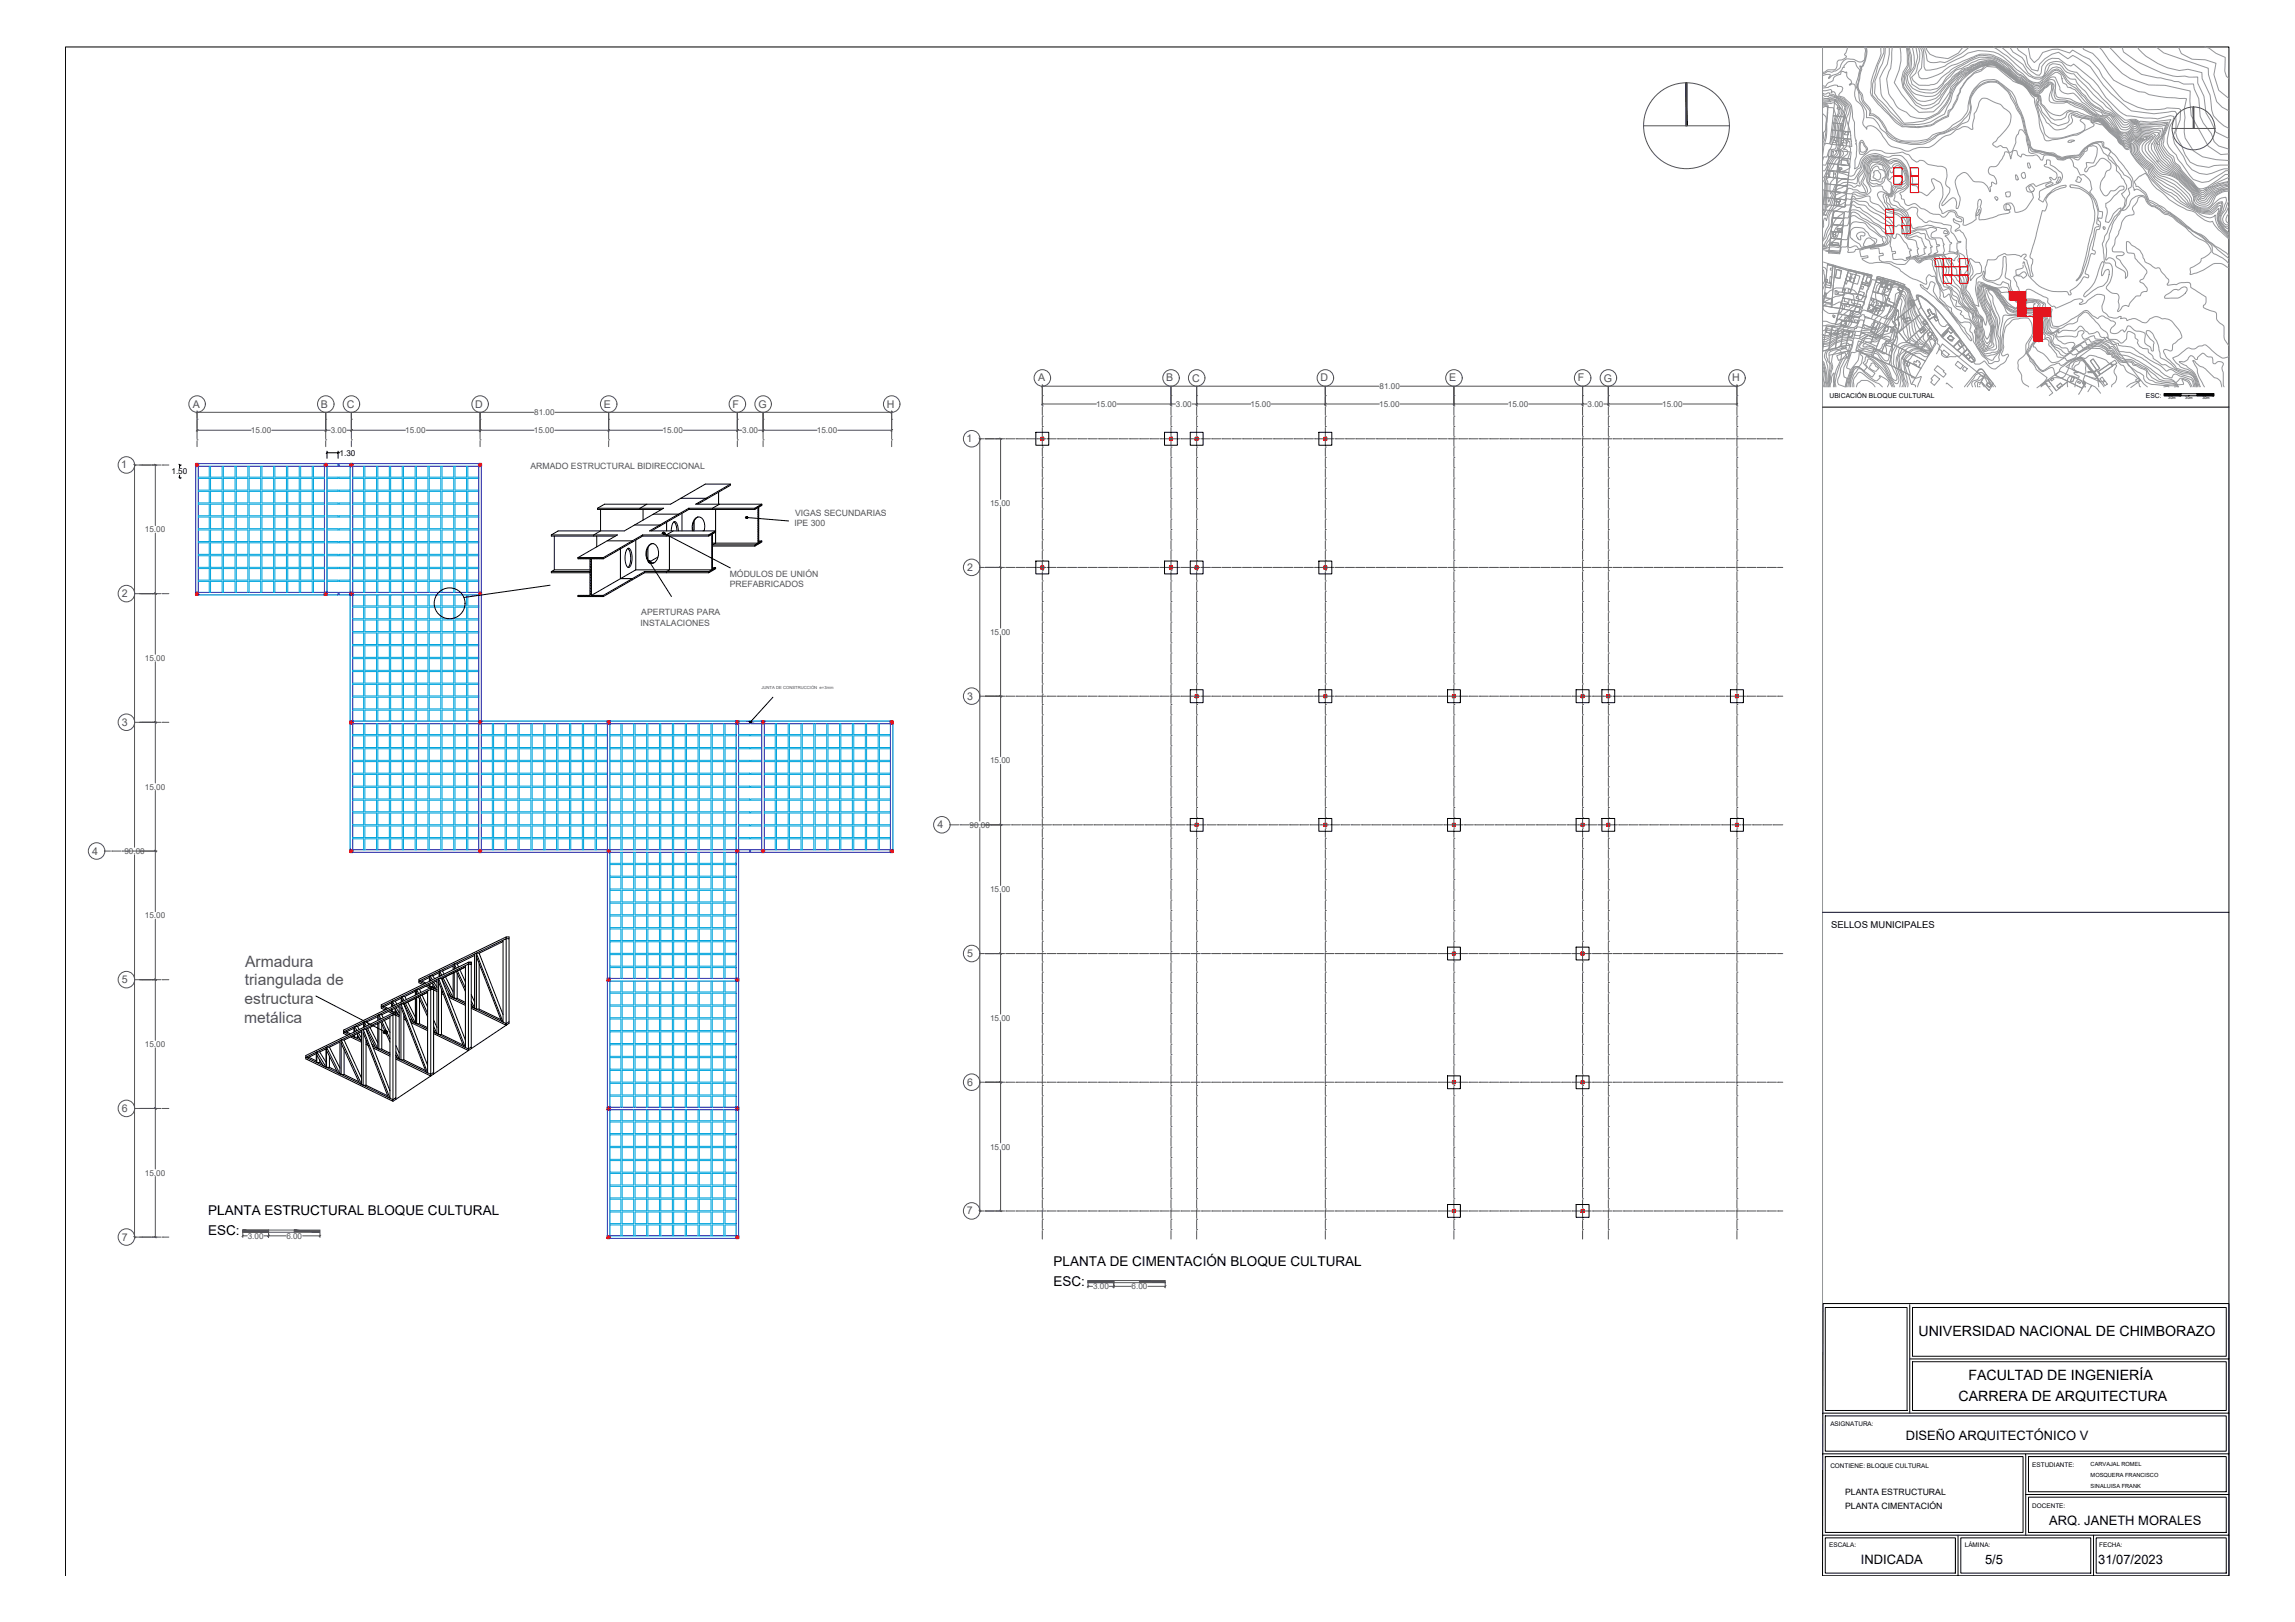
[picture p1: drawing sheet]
<svg xmlns="http://www.w3.org/2000/svg" width="841mm" height="594mm" viewBox="0 0 841 594" stroke-linecap="round" stroke-linejoin="round" font-family="sans-serif">
<defs><g id="words">
<g font-size="5.7" fill="#545454">
<text x="89.8" y="354.1">Armadura</text>
<text x="89.7" y="360.9">triangulada de</text>
<text x="89.6" y="367.7">estructura</text>
<text x="89.4" y="374.6">metálica</text>
</g>
<g font-size="5.2">
<text x="703.1" y="489.5">UNIVERSIDAD NACIONAL DE CHIMBORAZO</text>
<text x="721.3" y="505.5">FACULTAD DE INGENIERÍA</text>
<text x="717.7" y="513.2">CARRERA DE ARQUITECTURA</text>
</g>
<g font-size="4.9">
<text x="76.3" y="445.1">PLANTA ESTRUCTURAL BLOQUE CULTURAL</text>
<text x="76.3" y="452.3">ESC:</text>
<text x="386.1" y="463.5">PLANTA DE CIMENTACIÓN BLOQUE CULTURAL</text>
<text x="386.1" y="470.8">ESC:</text>
</g>
<g font-size="4.7">
<text x="698.4" y="527.4">DISEÑO ARQUITECTÓNICO V</text>
<text x="750.9" y="558.5">ARQ. JANETH MORALES</text>
<text x="681.9" y="572.7">INDICADA</text>
<text x="727.4" y="572.7">5/5</text>
<text x="768.9" y="572.7">31/07/2023</text>
</g>
<g font-size="3.9" fill="#545454">
<text x="380.5" y="139.7">A</text>
<text x="427.3" y="139.7">B</text>
<text x="436.9" y="139.8">C</text>
<text x="483.9" y="139.7">D</text>
<text x="531" y="139.7">E</text>
<text x="578.2" y="139.7">F</text>
<text x="587.7" y="139.8">G</text>
<text x="634.7" y="139.7">H</text>
<text x="70.7" y="149.3">A</text>
<text x="117.6" y="149.3">B</text>
<text x="127.1" y="149.4">C</text>
<text x="174.1" y="149.3">D</text>
<text x="221.3" y="149.3">E</text>
<text x="268.4" y="149.3">F</text>
<text x="277.9" y="149.4">G</text>
<text x="325" y="149.3">H</text>
<text x="354.1" y="162">1</text>
<text x="44.4" y="171.6">1</text>
<text x="354.4" y="209.1">2</text>
<text x="44.7" y="218.7">2</text>
<text x="354.4" y="256.3">3</text>
<text x="44.6" y="265.9">3</text>
<text x="343.6" y="303.3">4</text>
<text x="33.8" y="313">4</text>
<text x="354.4" y="350.5">5</text>
<text x="44.6" y="360.1">5</text>
<text x="354.4" y="397.7">6</text>
<text x="44.6" y="407.3">6</text>
<text x="354.4" y="444.8">7</text>
<text x="44.6" y="454.4">7</text>
</g>
<text font-size="3.5" x="671.1" y="339.9">SELLOS MUNICIPALES</text>
<g font-size="3.2" fill="#545454">
<text x="194.4" y="171.9">ARMADO ESTRUCTURAL BIDIRECCIONAL</text>
<text x="291.4" y="188.8">VIGAS SECUNDARIAS</text>
<text x="291.1" y="192.6">IPE 300</text>
<text x="267.4" y="211.3">MÓDULOS DE UNIÓN</text>
<text x="267.4" y="215.2">PREFABRICADOS</text>
<text x="235" y="225.3">APERTURAS PARA</text>
<text x="234.7" y="229.1">INSTALACIONES</text>
</g>
<g font-size="3.2">
<text x="676.1" y="547.6">PLANTA ESTRUCTURAL</text>
<text x="676.1" y="552.6">PLANTA CIMENTACIÓN</text>
</g>
<text font-size="3.1" fill="#939598" x="763.8" y="137.6">agua</text>
<g font-size="3" fill="#545454">
<text x="505.5" y="142.5">81.00</text>
<text x="401.7" y="149">15.00</text>
<text x="430.9" y="149">3.00</text>
<text x="458.3" y="149">15.00</text>
<text x="505.4" y="149">15.00</text>
<text x="552.6" y="149">15.00</text>
<text x="581.8" y="149">3.00</text>
<text x="609.1" y="149">15.00</text>
<text x="195.8" y="152.1">81.00</text>
<text x="92" y="158.6">15.00</text>
<text x="121.2" y="158.6">3.00</text>
<text x="148.5" y="158.6">15.00</text>
<text x="195.7" y="158.6">15.00</text>
<text x="242.8" y="158.6">15.00</text>
<text x="272" y="158.6">3.00</text>
<text x="299.4" y="158.6">15.00</text>
<text x="362.8" y="185.3">15.00</text>
<text x="53.1" y="194.9">15.00</text>
<text x="362.8" y="232.5">15.00</text>
<text x="53.1" y="242.1">15.00</text>
<text x="362.8" y="279.6">15.00</text>
<text x="53.1" y="289.2">15.00</text>
<text x="355.3" y="303.2">90.00</text>
<text x="45.6" y="312.8">90.00</text>
<text x="362.8" y="326.7">15.00</text>
<text x="53.1" y="336.3">15.00</text>
<text x="362.8" y="373.9">15.00</text>
<text x="53.1" y="383.5">15.00</text>
<text x="362.8" y="421">15.00</text>
<text x="53.1" y="430.6">15.00</text>
<text x="90.8" y="453.7">3.00</text>
<text x="104.9" y="453.7">6.00</text>
<text x="400.5" y="472.2">3.00</text>
<text x="414.7" y="472.2">6.00</text>
</g>
<g font-size="3">
<text x="124.4" y="166.9">1.30</text>
<text x="62.9" y="173.7">1.50</text>
</g>
<g font-size="2.5">
<text x="670.5" y="145.6">UBICACIÓN BLOQUE CULTURAL</text>
<text x="786.4" y="145.6">ESC:</text>
</g>
<g font-size="2.3">
<text x="670.8" y="522.4">ASIGNATURA:</text>
<text x="670.8" y="537.8">CONTIENE: BLOQUE CULTURAL</text>
<text x="744.8" y="537.2">ESTUDIANTE:</text>
<text x="744.8" y="552.2">DOCENTE:</text>
<text x="670.3" y="566.7">ESCALA:</text>
<text x="720" y="566.6">LÁMINA:</text>
<text x="769.3" y="566.6">FECHA:</text>
</g>
<g font-size="2.1">
<text x="766.1" y="537.1">CARVAJAL ROMEL</text>
<text x="766.1" y="541.1">MOSQUERA FRANCISCO</text>
<text x="766.1" y="545.1">SINALUISA FRANK</text>
</g>
<text font-size="1.5" fill="#545454" x="279" y="252.3">JUNTA DE CONSTRUCCIÓN e=3mm</text>
<g font-size="1.4">
<text x="794.6" y="146.3">30m</text>
<text x="800.8" y="146.3">30m</text>
<text x="807.1" y="146.3">30m</text>
</g>
<text font-size=".7" fill="#939598" x="744.9" y="55.2" transform="rotate(15 744.9 55.2)">915</text>
<text font-size=".6" fill="#939598" x="680.3" y="127.6">H</text>
</g></defs>
<!-- layer: Estructura -->
<g fill="none" stroke="#f00" stroke-width=".59">
<path d="M71.7 169.8h1v1h-1zM71.8 169.9h.8v.8h-.8zM118.9 169.8h.9v1h-.9zM119 169.9h.7v.8h-.7zM128.3 169.8h1v1h-1zM128.4 169.9h.7v.8h-.7zM175.5 169.8h.9v1h-.9zM175.5 169.9h.8v.8h-.8zM381.5 160.2h.9v1h-.9zM381.6 160.3h.7v.8h-.7zM428.7 160.2h.9v1h-.9zM428.7 160.3h.8v.8h-.8z"/>
<path d="M438.1 160.2h.9v1h-.9zM438.1 160.3h.8v.8h-.8zM485.2 160.2h.9v1h-.9zM485.3 160.3h.8v.8h-.8zM71.7 217h1v.9h-1zM71.8 217.1h.8v.7h-.8zM118.9 217h.9v.9h-.9zM119 217.1h.7v.7h-.7zM128.3 217h1v.9h-1zM128.4 217.1h.7v.7h-.7zM175.5 217h.9v.9h-.9zM175.5 217.1h.8v.7h-.8z"/>
<path d="M381.5 207.4h.9v.9h-.9zM381.6 207.4h.7v.8h-.7zM428.7 207.4h.9v.9h-.9zM428.7 207.4h.8v.8h-.8zM438.1 207.4h.9v.9h-.9zM438.1 207.4h.8v.8h-.8zM485.2 207.4h.9v.9h-.9zM485.3 207.4h.8v.8h-.8zM438.1 254.5h.9v1h-.9zM438.1 254.6h.8v.8h-.8zM485.2 254.5h.9v1h-.9zM485.3 254.6h.8v.8h-.8z"/>
<path d="M532.3 254.5h1v1h-1zM532.4 254.6h.8v.8h-.8zM579.5 254.5h.9v1h-.9zM579.6 254.6h.7v.8h-.7zM588.9 254.5h1v1h-1zM589 254.6h.7v.8h-.7zM636 254.5h1v1h-1zM636.1 254.6h.8v.8h-.8zM128.3 264.1h1v1h-1zM128.4 264.2h.7v.7h-.7zM175.5 264.1h.9v1h-.9zM175.5 264.2h.8v.7h-.8z"/>
<path d="M222.6 264.1h.9v1h-.9zM222.7 264.2h.7v.7h-.7zM269.7 264.1h1v1h-1zM269.8 264.2h.8v.7h-.8zM279.1 264.1h1v1h-1zM279.3 264.2h.7v.7h-.7zM326.3 264.1h.9v1h-.9zM326.4 264.2h.7v.7h-.7zM128.3 311.2h1v1h-1zM128.4 311.3h.7v.8h-.7zM175.5 311.2h.9v1h-.9zM175.5 311.3h.8v.8h-.8z"/>
<path d="M222.6 311.2h.9v1h-.9zM222.7 311.3h.7v.8h-.7zM269.7 311.2h1v1h-1zM269.8 311.3h.8v.8h-.8zM279.1 311.2h1v1h-1zM279.3 311.3h.7v.8h-.7zM326.3 311.2h.9v1h-.9zM326.4 311.3h.7v.8h-.7zM438.1 301.6h.9v1h-.9zM438.1 301.7h.8v.8h-.8zM485.2 301.6h.9v1h-.9zM485.3 301.7h.8v.8h-.8z"/>
<path d="M532.3 301.6h1v1h-1zM532.4 301.7h.8v.8h-.8zM579.5 301.6h.9v1h-.9zM579.6 301.7h.7v.8h-.7zM588.9 301.6h1v1h-1zM589 301.7h.7v.8h-.7zM636 301.6h1v1h-1zM636.1 301.7h.8v.8h-.8zM222.6 358.4h.9v.9h-.9zM222.7 358.5h.7v.7h-.7zM269.7 358.4h1v.9h-1zM269.7 358.5v.3"/>
<path d="M269.8 358.5h.8v.7h-.8zM532.3 348.8h1v.9h-1zM532.4 348.9h.8v.7h-.8zM579.5 348.8h.9v.9h-.9zM579.5 348.9v.4M579.6 348.9h.7v.7h-.7zM532.3 395.9h1v.9h-1zM532.4 396h.8v.8h-.8zM579.5 395.9h.9v.9h-.9zM579.6 396h.7v.8h-.7zM222.6 405.5h.9v1h-.9zM222.7 405.6h.7v.8h-.7z"/>
<path d="M269.7 405.5h1v1h-1zM269.8 405.6h.8v.8h-.8zM222.6 452.6h.9v1h-.9zM222.7 452.7h.7v.8h-.7zM269.7 452.6h1v1h-1zM269.8 452.7h.8v.8h-.8zM532.3 443.1h1v.9h-1zM532.4 443.2h.8v.7h-.8zM579.5 443.1h.9v.9h-.9zM579.6 443.2h.7v.7h-.7z"/>
</g>
<g fill="#545454" stroke="#545454" stroke-width=".37">
<path d="M107.8 450.5l9.4 .8v-.8zM107.8 450.5l9.4 .8h-9.4z"/>
<path d="M89 450.5l9.4 .8v-.8zM89 450.5l9.4 .8h-9.4z"/>
<path d="M417.6 469l9.4 .8v-.8zM417.6 469l9.4 .8h-9.4z"/>
<path d="M398.7 469l9.5 .8v-.8zM398.7 469l9.5 .8h-9.5z"/>
</g>
<g fill="none" stroke="#545454" stroke-width=".37">
<path d="M72.2 157.3h.1M72.2 153.6h.1M72.2 150.5v.3M72.2 157.6h19.8M99.6 157.6h21.4M119.4 157.3h.1M119.4 153.6h.1M119.4 151v9.7M127.1 157.6h21.5M128.8 157.3h.1M128.8 153.6h.1M128.8 151v9.7"/>
<path d="M156.2 157.6h39.5M175.9 157.3h.1M175.9 153.6h.1M175.9 151v9.7M195.6 151h-123.4v9.7M203.3 157.6h39.6M203.4 151h123.4v9.7M223 157.3h.1M223 153.6h.1M223 151v9.7M250.4 157.6h21.5M270.2 157.3h.1"/>
<path d="M270.2 153.6h.1M270.2 151v9.7M277.9 157.6h21.5M279.6 157.3h.1M279.6 153.6h.1M279.6 151v9.7M307 157.6h19.8M326.8 157.3h.1M326.8 153.6h.1M326.8 150.5v.3M382 160h.1M382 156.2h.1"/>
<path d="M382 152.5h.1M382 148.7h.1M382 144.9h.1M382 140.9v.3M382 149.1v3M382 152.8v3M382 156.6v3M382 148h19.8M409.3 148h21.5M429.1 160h.1M429.1 156.2h.1M429.1 152.5h.1"/>
<path d="M429.1 148.7h.1M429.1 144.9h.1M429.1 141.4v7.2M429.1 149.1v3M429.1 152.8v3M429.1 156.6v3M436.9 148h21.4M438.5 160h.1M438.5 156.2h.1M438.5 152.5h.1M438.5 148.7h.1M438.5 144.9h.1"/>
<path d="M438.5 141.4v7.2M438.5 149.1v3M438.5 152.8v3M438.5 156.6v3M465.9 148h39.5M485.7 160h.1M485.7 156.2h.1M485.7 152.5h.1M485.7 148.7h.1M485.7 144.9h.1M485.7 141.4v7.2M485.7 149.1v3"/>
<path d="M485.7 152.8v3M485.7 156.6v3M505.4 141.4h-123.4v7.2M513 148h39.6M513.1 141.4h123.4v7.2M532.8 160h.1M532.8 156.2h.1M532.8 152.5h.1M532.8 148.7h.1M532.8 144.9h.1M532.8 141.4v7.2M532.8 149.1v3"/>
<path d="M532.8 152.8v3M532.8 156.6v3M560.1 148h21.5M580 160h.1M580 156.2h.1M580 152.5h.1M580 148.7h.1M580 144.9h.1M580 141.4v7.2M580 149.1v3M580 152.8v3M580 156.6v3"/>
<path d="M587.7 148h21.5M589.4 160h.1M589.4 156.2h.1M589.4 152.5h.1M589.4 148.7h.1M589.4 144.9h.1M589.4 141.4v7.2M589.4 149.1v3M589.4 152.8v3M589.4 156.6v3M616.7 148h19.8M636.5 160h.1"/>
<path d="M636.5 156.2h.1M636.5 152.5h.1M636.5 148.7h.1M636.5 144.9h.1M636.5 140.9v.3M636.5 149.1v3M636.5 152.8v3M636.5 156.6v3M51.8 170.3h.1M55.6 170.3h.1M56.9 170.3v22.2M59 170.3h-9.7v140"/>
<path d="M59.4 170.3h.1M59.8 170.3h2.1M72.2 161.1h.1M72.2 161.5v2.1M119.4 161.1h.1M119.4 161.5v2.1M128.8 161.1h.1M128.8 161.5v2.1M175.9 161.1h.1M175.9 161.5v2.1M223 161.1h.1M223 161.5v2.1"/>
<path d="M270.2 161.1h.1M270.2 161.5v2.1M279.6 161.1h.1M279.6 161.5v2.1M326.8 161.1h.1M326.8 161.5v2.1M360.6 160.7h-1.5v140.1M361 160.7h7.2M361 160.7h.1M364.8 160.7h.1M366.7 160.7v22.2M368.5 160.7h.1"/>
<path d="M368.9 160.7h3M372.3 160.7h.1M372.7 160.7h3M376.1 160.7h.1M376.5 160.7h3M379.9 160.7h.1M380.2 160.7h3.1M382 178.9h.1M382 175.1h.1M382 171.3h.1M382 167.5h.1M382 163.8h.1"/>
<path d="M382 160.4v3M382 164.1v3M382 167.9v3.1M382 171.7v3M382 175.4v3.1M382 179.3v3M383.7 160.7h.1M384 160.7h3M387.4 160.7h.1M387.8 160.7h3M391.2 160.7h.1M391.6 160.7h3"/>
<path d="M395 160.7h.1M395.3 160.7h3M398.7 160.7h.1M399.1 160.7h3M402.5 160.7h.1M402.9 160.7h3M406.3 160.7h.1M406.6 160.7h3M410 160.7h.1M410.4 160.7h3M413.8 160.7h.1M414.2 160.7h3"/>
<path d="M417.6 160.7h.1M417.9 160.7h3M421.3 160.7h.1M421.7 160.7h3.1M425.1 160.7h.1M425.5 160.7h3M428.9 160.7h.1M429.1 178.9h.1M429.1 175.1h.1M429.1 171.3h.1M429.1 167.5h.1M429.1 163.8h.1"/>
<path d="M429.1 160.4v3M429.1 164.1v3M429.1 167.9v3.1M429.1 171.7v3M429.1 175.4v3.1M429.1 179.3v3M429.2 160.7h3.1M432.7 160.7h.1M433.1 160.7h3M436.4 160.7h.1M436.8 160.7h3M438.5 178.9h.1"/>
<path d="M438.5 175.1h.1M438.5 171.3h.1M438.5 167.5h.1M438.5 163.8h.1M438.5 160.4v3M438.5 164.1v3M438.5 167.9v3.1M438.5 171.7v3M438.5 175.4v3.1M438.5 179.3v3M440.2 160.7h.1M440.6 160.7h3"/>
<path d="M444 160.7h.1M444.4 160.7h3M447.7 160.7h.1M448.1 160.7h3M451.5 160.7h.1M451.9 160.7h3M455.3 160.7h.1M455.7 160.7h3M459 160.7h.1M459.4 160.7h3M462.8 160.7h.1M463.2 160.7h3"/>
<path d="M466.6 160.7h.1M467 160.7h3M470.4 160.7h.1M470.7 160.7h3.1M474.2 160.7h.1M474.5 160.7h3M477.9 160.7h.1M478.3 160.7h3M481.7 160.7h.1M482.1 160.7h3M485.5 160.7h.1M485.7 178.9h.1"/>
<path d="M485.7 175.1h.1M485.7 171.3h.1M485.7 167.5h.1M485.7 163.8h.1M485.7 160.4v3M485.7 164.1v3M485.7 167.9v3.1M485.7 171.7v3M485.7 175.4v3.1M485.7 179.3v3M485.8 160.7h3.1M489.2 160.7h.1"/>
<path d="M489.6 160.7h3M493 160.7h.1M493.4 160.7h3M496.8 160.7h.1M497.1 160.7h3.1M500.5 160.7h.1M500.9 160.7h3M504.3 160.7h.1M504.7 160.7h3M508.1 160.7h.1M508.5 160.7h3M511.8 160.7h.1"/>
<path d="M512.2 160.7h3M515.6 160.7h.1M516 160.7h3M519.4 160.7h.1M519.8 160.7h3M523.2 160.7h.1M523.5 160.7h3.1M527 160.7h.1M527.3 160.7h3M530.7 160.7h.1M531.1 160.7h3M532.8 178.9h.1"/>
<path d="M532.8 175.1h.1M532.8 171.3h.1M532.8 167.5h.1M532.8 163.8h.1M532.8 160.4v3M532.8 164.1v3M532.8 167.9v3.1M532.8 171.7v3M532.8 175.4v3.1M532.8 179.3v3M534.5 160.7h.1M534.9 160.7h3"/>
<path d="M538.3 160.7h.1M538.6 160.7h3M542 160.7h.1M542.4 160.7h3M545.8 160.7h.1M546.2 160.7h3M549.6 160.7h.1M549.9 160.7h3M553.3 160.7h.1M553.7 160.7h3M557.1 160.7h.1M557.5 160.7h3"/>
<path d="M560.9 160.7h.1M561.2 160.7h3.1M564.6 160.7h.1M565 160.7h3.1M568.4 160.7h.1M568.8 160.7h3M572.2 160.7h.1M572.5 160.7h3.1M576 160.7h.1M576.4 160.7h3M579.7 160.7h.1M580 178.9h.1"/>
<path d="M580 175.1h.1M580 171.3h.1M580 167.5h.1M580 163.8h.1M580 160.4v3M580 164.1v3M580 167.9v3.1M580 171.7v3M580 175.4v3.1M580 179.3v3M580.1 160.7h3M583.5 160.7h.1"/>
<path d="M583.9 160.7h3M587.3 160.7h.1M587.7 160.7h3M589.4 178.9h.1M589.4 175.1h.1M589.4 171.3h.1M589.4 167.5h.1M589.4 163.8h.1M589.4 160.4v3M589.4 164.1v3M589.4 167.9v3.1M589.4 171.7v3"/>
<path d="M589.4 175.4v3.1M589.4 179.3v3M591 160.7h.1M591.4 160.7h3M594.8 160.7h.1M595.2 160.7h3M598.6 160.7h.1M599 160.7h3M602.3 160.7h.1M602.7 160.7h3M606.1 160.7h.1M606.5 160.7h3"/>
<path d="M609.9 160.7h.1M610.3 160.7h3M613.6 160.7h.1M614 160.7h3.1M617.5 160.7h.1M617.8 160.7h3M621.2 160.7h.1M621.6 160.7h3M625 160.7h.1M625.4 160.7h3M628.8 160.7h.1M629.1 160.7h3"/>
<path d="M632.5 160.7h.1M632.9 160.7h3M636.3 160.7h.1M636.5 178.9h.1M636.5 175.1h.1M636.5 171.3h.1M636.5 167.5h.1M636.5 163.8h.1M636.5 160.4v3M636.5 164.1v3M636.5 167.9v3.1M636.5 171.7v3"/>
<path d="M636.5 175.4v3.1M636.5 179.3v3M636.7 160.7h3M640.1 160.7h.1M640.4 160.7h3.1M643.8 160.7h.1M644.2 160.7h3M647.6 160.7h.1M648 160.7h3M651.4 160.7h.1M651.7 160.7h1.6M56.9 195.3v44.3"/>
<path d="M366.7 185.6v44.5M382 197.7h.1M382 193.9h.1M382 190.2h.1M382 186.4h.1M382 182.6h.1M382 183v3M382 186.8v3M382 190.6v3M382 194.3v3M382 198.1v3M429.1 197.7h.1"/>
<path d="M429.1 193.9h.1M429.1 190.2h.1M429.1 186.4h.1M429.1 182.6h.1M429.1 183v3M429.1 186.8v3M429.1 190.6v3M429.1 194.3v3M429.1 198.1v3M438.5 197.7h.1M438.5 193.9h.1M438.5 190.2h.1"/>
<path d="M438.5 186.4h.1M438.5 182.6h.1M438.5 183v3M438.5 186.8v3M438.5 190.6v3M438.5 194.3v3M438.5 198.1v3M485.7 197.7h.1M485.7 193.9h.1M485.7 190.2h.1M485.7 186.4h.1M485.7 182.6h.1"/>
<path d="M485.7 183v3M485.7 186.8v3M485.7 190.6v3M485.7 194.3v3M485.7 198.1v3M532.8 197.7h.1M532.8 193.9h.1M532.8 190.2h.1M532.8 186.4h.1M532.8 182.6h.1M532.8 183v3M532.8 186.8v3"/>
<path d="M532.8 190.6v3M532.8 194.3v3M532.8 198.1v3M580 197.7h.1M580 193.9h.1M580 190.2h.1M580 186.4h.1M580 182.6h.1M580 183v3M580 186.8v3M580 190.6v3M580 194.3v3"/>
<path d="M580 198.1v3M589.4 197.7h.1M589.4 193.9h.1M589.4 190.2h.1M589.4 186.4h.1M589.4 182.6h.1M589.4 183v3M589.4 186.8v3M589.4 190.6v3M589.4 194.3v3M589.4 198.1v3M636.5 197.7h.1"/>
<path d="M636.5 193.9h.1M636.5 190.2h.1M636.5 186.4h.1M636.5 182.6h.1M636.5 183v3M636.5 186.8v3M636.5 190.6v3M636.5 194.3v3M636.5 198.1v3M49.3 217.4h9.7M51.8 217.4h.1M55.6 217.4h.1"/>
<path d="M59.4 217.4h.1M59.8 217.4h2.1M359.1 207.8h1.5M361 207.8h7.2M361 207.8h.1M364.8 207.8h.1M368.5 207.8h.1M368.9 207.8h3M372.3 207.8h.1M372.7 207.8h3M376.1 207.8h.1M376.5 207.8h3"/>
<path d="M379.9 207.8h.1M380.2 207.8h3.1M382 216.5h.1M382 212.8h.1M382 209h.1M382 205.2h.1M382 201.5h.1M382 201.9v3M382 205.6v3M382 209.4v3M382 213.2v3M382 216.9v3.1"/>
<path d="M383.7 207.8h.1M384 207.8h3M387.4 207.8h.1M387.8 207.8h3M391.2 207.8h.1M391.6 207.8h3M395 207.8h.1M395.3 207.8h3M398.7 207.8h.1M399.1 207.8h3M402.5 207.8h.1M402.9 207.8h3"/>
<path d="M406.3 207.8h.1M406.6 207.8h3M410 207.8h.1M410.4 207.8h3M413.8 207.8h.1M414.2 207.8h3M417.6 207.8h.1M417.9 207.8h3M421.3 207.8h.1M421.7 207.8h3.1M425.1 207.8h.1M425.5 207.8h3"/>
<path d="M428.9 207.8h.1M429.1 216.5h.1M429.1 212.8h.1M429.1 209h.1M429.1 205.2h.1M429.1 201.5h.1M429.1 201.9v3M429.1 205.6v3M429.1 209.4v3M429.1 213.2v3M429.1 216.9v3.1M429.2 207.8h3.1"/>
<path d="M432.7 207.8h.1M433.1 207.8h3M436.4 207.8h.1M436.8 207.8h3M438.5 216.5h.1M438.5 212.8h.1M438.5 209h.1M438.5 205.2h.1M438.5 201.5h.1M438.5 201.9v3M438.5 205.6v3M438.5 209.4v3"/>
<path d="M438.5 213.2v3M438.5 216.9v3.1M440.2 207.8h.1M440.6 207.8h3M444 207.8h.1M444.4 207.8h3M447.7 207.8h.1M448.1 207.8h3M451.5 207.8h.1M451.9 207.8h3M455.3 207.8h.1M455.7 207.8h3"/>
<path d="M459 207.8h.1M459.4 207.8h3M462.8 207.8h.1M463.2 207.8h3M466.6 207.8h.1M467 207.8h3M470.4 207.8h.1M470.7 207.8h3.1M474.2 207.8h.1M474.5 207.8h3M477.9 207.8h.1M478.3 207.8h3"/>
<path d="M481.7 207.8h.1M482.1 207.8h3M485.5 207.8h.1M485.7 216.5h.1M485.7 212.8h.1M485.7 209h.1M485.7 205.2h.1M485.7 201.5h.1M485.7 201.9v3M485.7 205.6v3M485.7 209.4v3M485.7 213.2v3"/>
<path d="M485.7 216.9v3.1M485.8 207.8h3.1M489.2 207.8h.1M489.6 207.8h3M493 207.8h.1M493.4 207.8h3M496.8 207.8h.1M497.1 207.8h3.1M500.5 207.8h.1M500.9 207.8h3M504.3 207.8h.1M504.7 207.8h3"/>
<path d="M508.1 207.8h.1M508.5 207.8h3M511.8 207.8h.1M512.2 207.8h3M515.6 207.8h.1M516 207.8h3M519.4 207.8h.1M519.8 207.8h3M523.2 207.8h.1M523.5 207.8h3.1M527 207.8h.1M527.3 207.8h3"/>
<path d="M530.7 207.8h.1M531.1 207.8h3M532.8 216.5h.1M532.8 212.8h.1M532.8 209h.1M532.8 205.2h.1M532.8 201.5h.1M532.8 201.9v3M532.8 205.6v3M532.8 209.4v3M532.8 213.2v3M532.8 216.9v3.1"/>
<path d="M534.5 207.8h.1M534.9 207.8h3M538.3 207.8h.1M538.6 207.8h3M542 207.8h.1M542.4 207.8h3M545.8 207.8h.1M546.2 207.8h3M549.6 207.8h.1M549.9 207.8h3M553.3 207.8h.1M553.7 207.8h3"/>
<path d="M557.1 207.8h.1M557.5 207.8h3M560.9 207.8h.1M561.2 207.8h3.1M564.6 207.8h.1M565 207.8h3.1M568.4 207.8h.1M568.8 207.8h3M572.2 207.8h.1M572.5 207.8h3.1M576 207.8h.1M576.4 207.8h3"/>
<path d="M579.7 207.8h.1M580 216.5h.1M580 212.8h.1M580 209h.1M580 205.2h.1M580 201.5h.1M580 201.9v3M580 205.6v3M580 209.4v3M580 213.2v3M580 216.9v3.1M580.1 207.8h3"/>
<path d="M583.5 207.8h.1M583.9 207.8h3M587.3 207.8h.1M587.7 207.8h3M589.4 216.5h.1M589.4 212.8h.1M589.4 209h.1M589.4 205.2h.1M589.4 201.5h.1M589.4 201.9v3M589.4 205.6v3M589.4 209.4v3"/>
<path d="M589.4 213.2v3M589.4 216.9v3.1M591 207.8h.1M591.4 207.8h3M594.8 207.8h.1M595.2 207.8h3M598.6 207.8h.1M599 207.8h3M602.3 207.8h.1M602.7 207.8h3M606.1 207.8h.1M606.5 207.8h3"/>
<path d="M609.9 207.8h.1M610.3 207.8h3M613.6 207.8h.1M614 207.8h3.1M617.5 207.8h.1M617.8 207.8h3M621.2 207.8h.1M621.6 207.8h3M625 207.8h.1M625.4 207.8h3M628.8 207.8h.1M629.1 207.8h3"/>
<path d="M632.5 207.8h.1M632.9 207.8h3M636.3 207.8h.1M636.5 216.5h.1M636.5 212.8h.1M636.5 209h.1M636.5 205.2h.1M636.5 201.5h.1M636.5 201.9v3M636.5 205.6v3M636.5 209.4v3M636.5 213.2v3"/>
<path d="M636.5 216.9v3.1M636.7 207.8h3M640.1 207.8h.1M640.4 207.8h3.1M643.8 207.8h.1M644.2 207.8h3M647.6 207.8h.1M648 207.8h3M651.4 207.8h.1M651.7 207.8h1.6M366.7 232.8v44.4M382 239.2h.1"/>
<path d="M382 235.4h.1M382 231.7h.1M382 227.9h.1M382 224.1h.1M382 220.3h.1M382 220.7v3M382 224.5v3M382 228.3v3M382 232v3M382 235.8v3M382 239.6v3M429.1 239.2h.1"/>
<path d="M429.1 235.4h.1M429.1 231.7h.1M429.1 227.9h.1M429.1 224.1h.1M429.1 220.3h.1M429.1 220.7v3M429.1 224.5v3M429.1 228.3v3M429.1 232v3M429.1 235.8v3M429.1 239.6v3M438.5 239.2h.1"/>
<path d="M438.5 235.4h.1M438.5 231.7h.1M438.5 227.9h.1M438.5 224.1h.1M438.5 220.3h.1M438.5 220.7v3M438.5 224.5v3M438.5 228.3v3M438.5 232v3M438.5 235.8v3M438.5 239.6v3M485.7 239.2h.1"/>
<path d="M485.7 235.4h.1M485.7 231.7h.1M485.7 227.9h.1M485.7 224.1h.1M485.7 220.3h.1M485.7 220.7v3M485.7 224.5v3M485.7 228.3v3M485.7 232v3M485.7 235.8v3M485.7 239.6v3M532.8 239.2h.1"/>
<path d="M532.8 235.4h.1M532.8 231.7h.1M532.8 227.9h.1M532.8 224.1h.1M532.8 220.3h.1M532.8 220.7v3M532.8 224.5v3M532.8 228.3v3M532.8 232v3M532.8 235.8v3M532.8 239.6v3M580 239.2h.1"/>
<path d="M580 235.4h.1M580 231.7h.1M580 227.9h.1M580 224.1h.1M580 220.3h.1M580 220.7v3M580 224.5v3M580 228.3v3M580 232v3M580 235.8v3M580 239.6v3M589.4 239.2h.1"/>
<path d="M589.4 235.4h.1M589.4 231.7h.1M589.4 227.9h.1M589.4 224.1h.1M589.4 220.3h.1M589.4 220.7v3M589.4 224.5v3M589.4 228.3v3M589.4 232v3M589.4 235.8v3M589.4 239.6v3M636.5 239.2h.1"/>
<path d="M636.5 235.4h.1M636.5 231.7h.1M636.5 227.9h.1M636.5 224.1h.1M636.5 220.3h.1M636.5 220.7v3M636.5 224.5v3M636.5 228.3v3M636.5 232v3M636.5 235.8v3M636.5 239.6v3M56.9 242.4v44.4"/>
<path d="M359.1 255h1.5M361 255h7.2M361 255h.1M364.8 255h.1M368.5 255h.1M368.9 255h3M372.3 255h.1M372.7 255h3M376.1 255h.1M376.5 255h3M379.9 255h.1M380.2 255h3.1"/>
<path d="M382 258h.1M382 254.3h.1M382 250.5h.1M382 246.7h.1M382 243h.1M382 243.3v3.1M382 247.1v3M382 250.9v3M382 254.6v3.1M382 258.4v3M383.7 255h.1M384 255h3"/>
<path d="M387.4 255h.1M387.8 255h3M391.2 255h.1M391.6 255h3M395 255h.1M395.3 255h3M398.7 255h.1M399.1 255h3M402.5 255h.1M402.9 255h3M406.3 255h.1M406.6 255h3"/>
<path d="M410 255h.1M410.4 255h3M413.8 255h.1M414.2 255h3M417.6 255h.1M417.9 255h3M421.3 255h.1M421.7 255h3.1M425.1 255h.1M425.5 255h3M428.9 255h.1M429.1 258h.1"/>
<path d="M429.1 254.3h.1M429.1 250.5h.1M429.1 246.7h.1M429.1 243h.1M429.1 243.3v3.1M429.1 247.1v3M429.1 250.9v3M429.1 254.6v3.1M429.1 258.4v3M429.2 255h3.1M432.7 255h.1M433.1 255h3"/>
<path d="M436.4 255h.1M436.8 255h3M438.5 258h.1M438.5 254.3h.1M438.5 250.5h.1M438.5 246.7h.1M438.5 243h.1M438.5 243.3v3.1M438.5 247.1v3M438.5 250.9v3M438.5 254.6v3.1M438.5 258.4v3"/>
<path d="M440.2 255h.1M440.6 255h3M444 255h.1M444.4 255h3M447.7 255h.1M448.1 255h3M451.5 255h.1M451.9 255h3M455.3 255h.1M455.7 255h3M459 255h.1M459.4 255h3"/>
<path d="M462.8 255h.1M463.2 255h3M466.6 255h.1M467 255h3M470.4 255h.1M470.7 255h3.1M474.2 255h.1M474.5 255h3M477.9 255h.1M478.3 255h3M481.7 255h.1M482.1 255h3"/>
<path d="M485.5 255h.1M485.7 258h.1M485.7 254.3h.1M485.7 250.5h.1M485.7 246.7h.1M485.7 243h.1M485.7 243.3v3.1M485.7 247.1v3M485.7 250.9v3M485.7 254.6v3.1M485.7 258.4v3M485.8 255h3.1"/>
<path d="M489.2 255h.1M489.6 255h3M493 255h.1M493.4 255h3M496.8 255h.1M497.1 255h3.1M500.5 255h.1M500.9 255h3M504.3 255h.1M504.7 255h3M508.1 255h.1M508.5 255h3"/>
<path d="M511.8 255h.1M512.2 255h3M515.6 255h.1M516 255h3M519.4 255h.1M519.8 255h3M523.2 255h.1M523.5 255h3.1M527 255h.1M527.3 255h3M530.7 255h.1M531.1 255h3"/>
<path d="M532.8 258h.1M532.8 254.3h.1M532.8 250.5h.1M532.8 246.7h.1M532.8 243h.1M532.8 243.3v3.1M532.8 247.1v3M532.8 250.9v3M532.8 254.6v3.1M532.8 258.4v3M534.5 255h.1M534.9 255h3"/>
<path d="M538.3 255h.1M538.6 255h3M542 255h.1M542.4 255h3M545.8 255h.1M546.2 255h3M549.6 255h.1M549.9 255h3M553.3 255h.1M553.7 255h3M557.1 255h.1M557.5 255h3"/>
<path d="M560.9 255h.1M561.2 255h3.1M564.6 255h.1M565 255h3.1M568.4 255h.1M568.8 255h3M572.2 255h.1M572.5 255h3.1M576 255h.1M576.4 255h3M579.7 255h.1M580 258h.1"/>
<path d="M580 254.3h.1M580 250.5h.1M580 246.7h.1M580 243h.1M580 243.3v3.1M580 247.1v3M580 250.9v3M580 254.6v3.1M580 258.4v3M580.1 255h3M583.5 255h.1M583.9 255h3"/>
<path d="M587.3 255h.1M587.7 255h3M589.4 258h.1M589.4 254.3h.1M589.4 250.5h.1M589.4 246.7h.1M589.4 243h.1M589.4 243.3v3.1M589.4 247.1v3M589.4 250.9v3M589.4 254.6v3.1M589.4 258.4v3"/>
<path d="M591 255h.1M591.4 255h3M594.8 255h.1M595.2 255h3M598.6 255h.1M599 255h3M602.3 255h.1M602.7 255h3M606.1 255h.1M606.5 255h3M609.9 255h.1M610.3 255h3"/>
<path d="M613.6 255h.1M614 255h3.1M617.5 255h.1M617.8 255h3M621.2 255h.1M621.6 255h3M625 255h.1M625.4 255h3M628.8 255h.1M629.1 255h3M632.5 255h.1M632.9 255h3"/>
<path d="M636.3 255h.1M636.5 258h.1M636.5 254.3h.1M636.5 250.5h.1M636.5 246.7h.1M636.5 243h.1M636.5 243.3v3.1M636.5 247.1v3M636.5 250.9v3M636.5 254.6v3.1M636.5 258.4v3M636.7 255h3"/>
<path d="M640.1 255h.1M640.4 255h3.1M643.8 255h.1M644.2 255h3M647.6 255h.1M648 255h3M651.4 255h.1M651.7 255h1.6M49.3 264.6h9.7M51.8 264.6h.1M55.6 264.6h.1M59.4 264.6h.1"/>
<path d="M59.8 264.6h2.1M366.7 279.9v44.4M382 276.9h.1M382 273.1h.1M382 269.3h.1M382 265.6h.1M382 261.8h.1M382 262.2v3M382 266v3M382 269.7v3.1M382 273.5v3M382 277.3v3"/>
<path d="M429.1 276.9h.1M429.1 273.1h.1M429.1 269.3h.1M429.1 265.6h.1M429.1 261.8h.1M429.1 262.2v3M429.1 266v3M429.1 269.7v3.1M429.1 273.5v3M429.1 277.3v3M438.5 276.9h.1M438.5 273.1h.1"/>
<path d="M438.5 269.3h.1M438.5 265.6h.1M438.5 261.8h.1M438.5 262.2v3M438.5 266v3M438.5 269.7v3.1M438.5 273.5v3M438.5 277.3v3M485.7 276.9h.1M485.7 273.1h.1M485.7 269.3h.1M485.7 265.6h.1"/>
<path d="M485.7 261.8h.1M485.7 262.2v3M485.7 266v3M485.7 269.7v3.1M485.7 273.5v3M485.7 277.3v3M532.8 276.9h.1M532.8 273.1h.1M532.8 269.3h.1M532.8 265.6h.1M532.8 261.8h.1M532.8 262.2v3"/>
<path d="M532.8 266v3M532.8 269.7v3.1M532.8 273.5v3M532.8 277.3v3M580 276.9h.1M580 273.1h.1M580 269.3h.1M580 265.6h.1M580 261.8h.1M580 262.2v3M580 266v3M580 269.7v3.1"/>
<path d="M580 273.5v3M580 277.3v3M589.4 276.9h.1M589.4 273.1h.1M589.4 269.3h.1M589.4 265.6h.1M589.4 261.8h.1M589.4 262.2v3M589.4 266v3M589.4 269.7v3.1M589.4 273.5v3M589.4 277.3v3"/>
<path d="M636.5 276.9h.1M636.5 273.1h.1M636.5 269.3h.1M636.5 265.6h.1M636.5 261.8h.1M636.5 262.2v3M636.5 266v3M636.5 269.7v3.1M636.5 273.5v3M636.5 277.3v3M56.9 289.5v44.4M382 299.5h.1"/>
<path d="M382 295.8h.1M382 292h.1M382 288.2h.1M382 284.5h.1M382 280.7h.1M382 281.1v3M382 284.8v3M382 288.6v3M382 292.4v3M382 296.1v3M382 299.9v3M429.1 299.5h.1"/>
<path d="M429.1 295.8h.1M429.1 292h.1M429.1 288.2h.1M429.1 284.5h.1M429.1 280.7h.1M429.1 281.1v3M429.1 284.8v3M429.1 288.6v3M429.1 292.4v3M429.1 296.1v3M429.1 299.9v3M438.5 299.5h.1"/>
<path d="M438.5 295.8h.1M438.5 292h.1M438.5 288.2h.1M438.5 284.5h.1M438.5 280.7h.1M438.5 281.1v3M438.5 284.8v3M438.5 288.6v3M438.5 292.4v3M438.5 296.1v3M438.5 299.9v3M485.7 299.5h.1"/>
<path d="M485.7 295.8h.1M485.7 292h.1M485.7 288.2h.1M485.7 284.5h.1M485.7 280.7h.1M485.7 281.1v3M485.7 284.8v3M485.7 288.6v3M485.7 292.4v3M485.7 296.1v3M485.7 299.9v3M532.8 299.5h.1"/>
<path d="M532.8 295.8h.1M532.8 292h.1M532.8 288.2h.1M532.8 284.5h.1M532.8 280.7h.1M532.8 281.1v3M532.8 284.8v3M532.8 288.6v3M532.8 292.4v3M532.8 296.1v3M532.8 299.9v3M580 299.5h.1"/>
<path d="M580 295.8h.1M580 292h.1M580 288.2h.1M580 284.5h.1M580 280.7h.1M580 281.1v3M580 284.8v3M580 288.6v3M580 292.4v3M580 296.1v3M580 299.9v3M589.4 299.5h.1"/>
<path d="M589.4 295.8h.1M589.4 292h.1M589.4 288.2h.1M589.4 284.5h.1M589.4 280.7h.1M589.4 281.1v3M589.4 284.8v3M589.4 288.6v3M589.4 292.4v3M589.4 296.1v3M589.4 299.9v3M636.5 299.5h.1"/>
<path d="M636.5 295.8h.1M636.5 292h.1M636.5 288.2h.1M636.5 284.5h.1M636.5 280.7h.1M636.5 281.1v3M636.5 284.8v3M636.5 288.6v3M636.5 292.4v3M636.5 296.1v3M636.5 299.9v3M38.4 311.7h2.1"/>
<path d="M40.9 311.7h.1M41.3 311.7h3M44.6 311.7h.1M45 311.7h3M48.4 311.7h.1M48.8 311.7h2.2M49.3 313.1v140h9.7M51.2 311.7h6.3M348.1 302.1h3.3M351.8 302.1h.1M352.2 302.1h3M355.5 302.1h.1"/>
<path d="M355.9 302.1h3M359.1 303.5v140h1.5M359.3 302.1h.1M359.7 302.1h10.5M363.1 302.1h.1M366.8 302.1h.1M370.6 302.1h.1M371 302.1h3M374.4 302.1h.1M374.8 302.1h3M378.1 302.1h.1M378.5 302.1h3.1"/>
<path d="M382 318.4h.1M382 314.6h.1M382 310.8h.1M382 307.1h.1M382 303.3h.1M382 302.1h.1M382 303.7v3M382 307.4v3M382 311.2v3M382 315v3M382 318.7v3.1M382.3 302.1h3"/>
<path d="M385.7 302.1h.1M386.1 302.1h3M389.5 302.1h.1M389.9 302.1h3M393.3 302.1h.1M393.6 302.1h3M397 302.1h.1M397.4 302.1h3M400.8 302.1h.1M401.2 302.1h3M404.6 302.1h.1M404.9 302.1h3.1"/>
<path d="M408.3 302.1h.1M408.7 302.1h3M412.1 302.1h.1M412.5 302.1h3M415.9 302.1h.1M416.2 302.1h3.1M419.6 302.1h.1M420 302.1h3M423.4 302.1h.1M423.8 302.1h3M427.2 302.1h.1M427.6 302.1h3"/>
<path d="M429.1 318.4h.1M429.1 314.6h.1M429.1 310.8h.1M429.1 307.1h.1M429.1 303.3h.1M429.1 303.7v3M429.1 307.4v3M429.1 311.2v3M429.1 315v3M429.1 318.7v3.1M431 302.1h.1M431.3 302.1h3.1"/>
<path d="M434.7 302.1h.1M435.1 302.1h3M438.5 318.4h.1M438.5 314.6h.1M438.5 310.8h.1M438.5 307.1h.1M438.5 303.3h.1M438.5 302.1h.1M438.5 303.7v3M438.5 307.4v3M438.5 311.2v3M438.5 315v3"/>
<path d="M438.5 318.7v3.1M438.9 302.1h3M442.3 302.1h.1M442.7 302.1h3M446.1 302.1h.1M446.4 302.1h3M449.8 302.1h.1M450.2 302.1h3M453.6 302.1h.1M454 302.1h3M457.4 302.1h.1M457.7 302.1h3"/>
<path d="M461.1 302.1h.1M461.5 302.1h3M464.9 302.1h.1M465.3 302.1h3M468.7 302.1h.1M469 302.1h3.1M472.4 302.1h.1M472.8 302.1h3.1M476.2 302.1h.1M476.6 302.1h3M480 302.1h.1M480.3 302.1h3.1"/>
<path d="M483.8 302.1h.1M484.2 302.1h3M485.7 318.4h.1M485.7 314.6h.1M485.7 310.8h.1M485.7 307.1h.1M485.7 303.3h.1M485.7 303.7v3M485.7 307.4v3M485.7 311.2v3M485.7 315v3M485.7 318.7v3.1"/>
<path d="M487.5 302.1h.1M487.9 302.1h3M491.3 302.1h.1M491.7 302.1h3M495.1 302.1h.1M495.5 302.1h3M498.8 302.1h.1M499.2 302.1h3M502.6 302.1h.1M503 302.1h3M506.4 302.1h.1M506.8 302.1h3"/>
<path d="M510.1 302.1h.1M510.5 302.1h3M513.9 302.1h.1M514.3 302.1h3M517.7 302.1h.1M518.1 302.1h3M521.4 302.1h.1M521.8 302.1h3.1M525.3 302.1h.1M525.6 302.1h3M529 302.1h.1M529.4 302.1h3"/>
<path d="M532.8 318.4h.1M532.8 314.6h.1M532.8 310.8h.1M532.8 307.1h.1M532.8 303.3h.1M532.8 302.1h.1M532.8 303.7v3M532.8 307.4v3M532.8 311.2v3M532.8 315v3M532.8 318.7v3.1M533.2 302.1h3"/>
<path d="M536.6 302.1h.1M536.9 302.1h3M540.3 302.1h.1M540.7 302.1h3M544.1 302.1h.1M544.5 302.1h3M547.9 302.1h.1M548.2 302.1h3.1M551.6 302.1h.1M552 302.1h3M555.4 302.1h.1M555.8 302.1h3"/>
<path d="M559.2 302.1h.1M559.5 302.1h3.1M562.9 302.1h.1M563.3 302.1h3.1M566.7 302.1h.1M567.1 302.1h3M570.5 302.1h.1M570.9 302.1h3M574.3 302.1h.1M574.6 302.1h3.1M578 302.1h.1M578.4 302.1h3"/>
<path d="M580 318.4h.1M580 314.6h.1M580 310.8h.1M580 307.1h.1M580 303.3h.1M580 303.7v3M580 307.4v3M580 311.2v3M580 315v3M580 318.7v3.1M581.8 302.1h.1M582.2 302.1h3"/>
<path d="M585.6 302.1h.1M586 302.1h3M589.4 302.1h.1M589.4 318.4h.1M589.4 314.6h.1M589.4 310.8h.1M589.4 307.1h.1M589.4 303.3h.1M589.4 303.7v3M589.4 307.4v3M589.4 311.2v3M589.4 315v3"/>
<path d="M589.4 318.7v3.1M589.7 302.1h3M593.1 302.1h.1M593.5 302.1h3M596.9 302.1h.1M597.3 302.1h3M600.7 302.1h.1M601 302.1h3M604.4 302.1h.1M604.8 302.1h3M608.2 302.1h.1M608.6 302.1h3"/>
<path d="M612 302.1h.1M612.3 302.1h3.1M615.7 302.1h.1M616.1 302.1h3.1M619.5 302.1h.1M619.9 302.1h3M623.3 302.1h.1M623.7 302.1h3M627.1 302.1h.1M627.5 302.1h3M630.8 302.1h.1M631.2 302.1h3"/>
<path d="M634.6 302.1h.1M635 302.1h3M636.5 318.4h.1M636.5 314.6h.1M636.5 310.8h.1M636.5 307.1h.1M636.5 303.3h.1M636.5 303.7v3M636.5 307.4v3M636.5 311.2v3M636.5 315v3M636.5 318.7v3.1"/>
<path d="M638.4 302.1h.1M638.8 302.1h3M642.1 302.1h.1M642.5 302.1h3M645.9 302.1h.1M646.3 302.1h3M649.7 302.1h.1M650.1 302.1h3.2M56.9 336.6v44.5M366.7 327.1v44.3M382 337.2h.1M382 333.5h.1"/>
<path d="M382 329.7h.1M382 325.9h.1M382 322.2h.1M382 322.5v3.1M382 326.3v3M382 330.1v3M382 333.9v3M382 337.6v3M429.1 337.2h.1M429.1 333.5h.1M429.1 329.7h.1M429.1 325.9h.1"/>
<path d="M429.1 322.2h.1M429.1 322.5v3.1M429.1 326.3v3M429.1 330.1v3M429.1 333.9v3M429.1 337.6v3M438.5 337.2h.1M438.5 333.5h.1M438.5 329.7h.1M438.5 325.9h.1M438.5 322.2h.1M438.5 322.5v3.1"/>
<path d="M438.5 326.3v3M438.5 330.1v3M438.5 333.9v3M438.5 337.6v3M485.7 337.2h.1M485.7 333.5h.1M485.7 329.7h.1M485.7 325.9h.1M485.7 322.2h.1M485.7 322.5v3.1M485.7 326.3v3M485.7 330.1v3"/>
<path d="M485.7 333.9v3M485.7 337.6v3M532.8 337.2h.1M532.8 333.5h.1M532.8 329.7h.1M532.8 325.9h.1M532.8 322.2h.1M532.8 322.5v3.1M532.8 326.3v3M532.8 330.1v3M532.8 333.9v3M532.8 337.6v3"/>
<path d="M580 337.2h.1M580 333.5h.1M580 329.7h.1M580 325.9h.1M580 322.2h.1M580 322.5v3.1M580 326.3v3M580 330.1v3M580 333.9v3M580 337.6v3M589.4 337.2h.1M589.4 333.5h.1"/>
<path d="M589.4 329.7h.1M589.4 325.9h.1M589.4 322.2h.1M589.4 322.5v3.1M589.4 326.3v3M589.4 330.1v3M589.4 333.9v3M589.4 337.6v3M636.5 337.2h.1M636.5 333.5h.1M636.5 329.7h.1M636.5 325.9h.1"/>
<path d="M636.5 322.2h.1M636.5 322.5v3.1M636.5 326.3v3M636.5 330.1v3M636.5 333.9v3M636.5 337.6v3M49.3 358.8h9.7M51.8 358.8h.1M55.6 358.8h.1M59.4 358.8h.1M59.8 358.8h2.1M359.1 349.3h1.5"/>
<path d="M361 349.3h7.2M361 349.3h.1M364.8 349.3h.1M368.5 349.3h.1M368.9 349.3h3M372.3 349.3h.1M372.7 349.3h3M376.1 349.3h.1M376.5 349.3h3M379.9 349.3h.1M380.2 349.3h3.1M382 359.8h.1"/>
<path d="M382 356.1h.1M382 352.3h.1M382 348.5h.1M382 344.8h.1M382 341h.1M382 341.4v3M382 345.2v3M382 348.9v3M382 352.7v3M382 356.5v3M383.7 349.3h.1M384 349.3h3"/>
<path d="M387.4 349.3h.1M387.8 349.3h3M391.2 349.3h.1M391.6 349.3h3M395 349.3h.1M395.3 349.3h3M398.7 349.3h.1M399.1 349.3h3M402.5 349.3h.1M402.9 349.3h3M406.3 349.3h.1M406.6 349.3h3"/>
<path d="M410 349.3h.1M410.4 349.3h3M413.8 349.3h.1M414.2 349.3h3M417.6 349.3h.1M417.9 349.3h3M421.3 349.3h.1M421.7 349.3h3.1M425.1 349.3h.1M425.5 349.3h3M428.9 349.3h.1M429.1 359.8h.1"/>
<path d="M429.1 356.1h.1M429.1 352.3h.1M429.1 348.5h.1M429.1 344.8h.1M429.1 341h.1M429.1 341.4v3M429.1 345.2v3M429.1 348.9v3M429.1 352.7v3M429.1 356.5v3M429.2 349.3h3.1M432.7 349.3h.1"/>
<path d="M433.1 349.3h3M436.4 349.3h.1M436.8 349.3h3M438.5 359.8h.1M438.5 356.1h.1M438.5 352.3h.1M438.5 348.5h.1M438.5 344.8h.1M438.5 341h.1M438.5 341.4v3M438.5 345.2v3M438.5 348.9v3"/>
<path d="M438.5 352.7v3M438.5 356.5v3M440.2 349.3h.1M440.6 349.3h3M444 349.3h.1M444.4 349.3h3M447.7 349.3h.1M448.1 349.3h3M451.5 349.3h.1M451.9 349.3h3M455.3 349.3h.1M455.7 349.3h3"/>
<path d="M459 349.3h.1M459.4 349.3h3M462.8 349.3h.1M463.2 349.3h3M466.6 349.3h.1M467 349.3h3M470.4 349.3h.1M470.7 349.3h3.1M474.2 349.3h.1M474.5 349.3h3M477.9 349.3h.1M478.3 349.3h3"/>
<path d="M481.7 349.3h.1M482.1 349.3h3M485.5 349.3h.1M485.7 359.8h.1M485.7 356.1h.1M485.7 352.3h.1M485.7 348.5h.1M485.7 344.8h.1M485.7 341h.1M485.7 341.4v3M485.7 345.2v3M485.7 348.9v3"/>
<path d="M485.7 352.7v3M485.7 356.5v3M485.8 349.3h3.1M489.2 349.3h.1M489.6 349.3h3M493 349.3h.1M493.4 349.3h3M496.8 349.3h.1M497.1 349.3h3.1M500.5 349.3h.1M500.9 349.3h3M504.3 349.3h.1"/>
<path d="M504.7 349.3h3M508.1 349.3h.1M508.5 349.3h3M511.8 349.3h.1M512.2 349.3h3M515.6 349.3h.1M516 349.3h3M519.4 349.3h.1M519.8 349.3h3M523.2 349.3h.1M523.5 349.3h3.1M527 349.3h.1"/>
<path d="M527.3 349.3h3M530.7 349.3h.1M531.1 349.3h3M532.8 359.8h.1M532.8 356.1h.1M532.8 352.3h.1M532.8 348.5h.1M532.8 344.8h.1M532.8 341h.1M532.8 341.4v3M532.8 345.2v3M532.8 348.9v3"/>
<path d="M532.8 352.7v3M532.8 356.5v3M534.5 349.3h.1M534.9 349.3h3M538.3 349.3h.1M538.6 349.3h3M542 349.3h.1M542.4 349.3h3M545.8 349.3h.1M546.2 349.3h3M549.6 349.3h.1M549.9 349.3h3"/>
<path d="M553.3 349.3h.1M553.7 349.3h3M557.1 349.3h.1M557.5 349.3h3M560.9 349.3h.1M561.2 349.3h3.1M564.6 349.3h.1M565 349.3h3.1M568.4 349.3h.1M568.8 349.3h3M572.2 349.3h.1M572.5 349.3h3.1"/>
<path d="M576 349.3h.1M576.4 349.3h3M579.7 349.3h.1M580 359.8h.1M580 356.1h.1M580 352.3h.1M580 348.5h.1M580 344.8h.1M580 341h.1M580 341.4v3M580 345.2v3M580 348.9v3"/>
<path d="M580 352.7v3M580 356.5v3M580.1 349.3h3M583.5 349.3h.1M583.9 349.3h3M587.3 349.3h.1M587.7 349.3h3M589.4 359.8h.1M589.4 356.1h.1M589.4 352.3h.1M589.4 348.5h.1M589.4 344.8h.1"/>
<path d="M589.4 341h.1M589.4 341.4v3M589.4 345.2v3M589.4 348.9v3M589.4 352.7v3M589.4 356.5v3M591 349.3h.1M591.4 349.3h3M594.8 349.3h.1M595.2 349.3h3M598.6 349.3h.1M599 349.3h3"/>
<path d="M602.3 349.3h.1M602.7 349.3h3M606.1 349.3h.1M606.5 349.3h3M609.9 349.3h.1M610.3 349.3h3M613.6 349.3h.1M614 349.3h3.1M617.5 349.3h.1M617.8 349.3h3M621.2 349.3h.1M621.6 349.3h3"/>
<path d="M625 349.3h.1M625.4 349.3h3M628.8 349.3h.1M629.1 349.3h3M632.5 349.3h.1M632.9 349.3h3M636.3 349.3h.1M636.5 359.8h.1M636.5 356.1h.1M636.5 352.3h.1M636.5 348.5h.1M636.5 344.8h.1"/>
<path d="M636.5 341h.1M636.5 341.4v3M636.5 345.2v3M636.5 348.9v3M636.5 352.7v3M636.5 356.5v3M636.7 349.3h3M640.1 349.3h.1M640.4 349.3h3.1M643.8 349.3h.1M644.2 349.3h3M647.6 349.3h.1"/>
<path d="M648 349.3h3M651.4 349.3h.1M651.7 349.3h1.6M366.7 374.2v44.4M382 378.7h.1M382 375h.1M382 371.2h.1M382 367.4h.1M382 363.6h.1M382 360.2v3.1M382 364v3M382 367.8v3"/>
<path d="M382 371.5v3.1M382 375.3v3M382 379.1v3M429.1 378.7h.1M429.1 375h.1M429.1 371.2h.1M429.1 367.4h.1M429.1 363.6h.1M429.1 360.2v3.1M429.1 364v3M429.1 367.8v3M429.1 371.5v3.1"/>
<path d="M429.1 375.3v3M429.1 379.1v3M438.5 378.7h.1M438.5 375h.1M438.5 371.2h.1M438.5 367.4h.1M438.5 363.6h.1M438.5 360.2v3.1M438.5 364v3M438.5 367.8v3M438.5 371.5v3.1M438.5 375.3v3"/>
<path d="M438.5 379.1v3M485.7 378.7h.1M485.7 375h.1M485.7 371.2h.1M485.7 367.4h.1M485.7 363.6h.1M485.7 360.2v3.1M485.7 364v3M485.7 367.8v3M485.7 371.5v3.1M485.7 375.3v3M485.7 379.1v3"/>
<path d="M532.8 378.7h.1M532.8 375h.1M532.8 371.2h.1M532.8 367.4h.1M532.8 363.6h.1M532.8 360.2v3.1M532.8 364v3M532.8 367.8v3M532.8 371.5v3.1M532.8 375.3v3M532.8 379.1v3M580 378.7h.1"/>
<path d="M580 375h.1M580 371.2h.1M580 367.4h.1M580 363.6h.1M580 360.2v3.1M580 364v3M580 367.8v3M580 371.5v3.1M580 375.3v3M580 379.1v3M589.4 378.7h.1M589.4 375h.1"/>
<path d="M589.4 371.2h.1M589.4 367.4h.1M589.4 363.6h.1M589.4 360.2v3.1M589.4 364v3M589.4 367.8v3M589.4 371.5v3.1M589.4 375.3v3M589.4 379.1v3M636.5 378.7h.1M636.5 375h.1M636.5 371.2h.1"/>
<path d="M636.5 367.4h.1M636.5 363.6h.1M636.5 360.2v3.1M636.5 364v3M636.5 367.8v3M636.5 371.5v3.1M636.5 375.3v3M636.5 379.1v3M56.9 383.8v44.4M359.1 396.4h1.5M361 396.4h7.2M361 396.4h.1"/>
<path d="M364.8 396.4h.1M368.5 396.4h.1M368.9 396.4h3M372.3 396.4h.1M372.7 396.4h3M376.1 396.4h.1M376.5 396.4h3M379.9 396.4h.1M380.2 396.4h3.1M382 397.6h.1M382 393.8h.1M382 390h.1"/>
<path d="M382 386.3h.1M382 382.5h.1M382 382.9v3M382 386.6v3.1M382 390.4v3M382 394.2v3M382 397.9v3.1M383.7 396.4h.1M384 396.4h3M387.4 396.4h.1M387.8 396.4h3M391.2 396.4h.1"/>
<path d="M391.6 396.4h3M395 396.4h.1M395.3 396.4h3M398.7 396.4h.1M399.1 396.4h3M402.5 396.4h.1M402.9 396.4h3M406.3 396.4h.1M406.6 396.4h3M410 396.4h.1M410.4 396.4h3M413.8 396.4h.1"/>
<path d="M414.2 396.4h3M417.6 396.4h.1M417.9 396.4h3M421.3 396.4h.1M421.7 396.4h3.1M425.1 396.4h.1M425.5 396.4h3M428.9 396.4h.1M429.1 397.6h.1M429.1 393.8h.1M429.1 390h.1M429.1 386.3h.1"/>
<path d="M429.1 382.5h.1M429.1 382.9v3M429.1 386.6v3.1M429.1 390.4v3M429.1 394.2v3M429.1 397.9v3.1M429.2 396.4h3.1M432.7 396.4h.1M433.1 396.4h3M436.4 396.4h.1M436.8 396.4h3M438.5 397.6h.1"/>
<path d="M438.5 393.8h.1M438.5 390h.1M438.5 386.3h.1M438.5 382.5h.1M438.5 382.9v3M438.5 386.6v3.1M438.5 390.4v3M438.5 394.2v3M438.5 397.9v3.1M440.2 396.4h.1M440.6 396.4h3M444 396.4h.1"/>
<path d="M444.4 396.4h3M447.7 396.4h.1M448.1 396.4h3M451.5 396.4h.1M451.9 396.4h3M455.3 396.4h.1M455.7 396.4h3M459 396.4h.1M459.4 396.4h3M462.8 396.4h.1M463.2 396.4h3M466.6 396.4h.1"/>
<path d="M467 396.4h3M470.4 396.4h.1M470.7 396.4h3.1M474.2 396.4h.1M474.5 396.4h3M477.9 396.4h.1M478.3 396.4h3M481.7 396.4h.1M482.1 396.4h3M485.5 396.4h.1M485.7 397.6h.1M485.7 393.8h.1"/>
<path d="M485.7 390h.1M485.7 386.3h.1M485.7 382.5h.1M485.7 382.9v3M485.7 386.6v3.1M485.7 390.4v3M485.7 394.2v3M485.7 397.9v3.1M485.8 396.4h3.1M489.2 396.4h.1M489.6 396.4h3M493 396.4h.1"/>
<path d="M493.4 396.4h3M496.8 396.4h.1M497.1 396.4h3.1M500.5 396.4h.1M500.9 396.4h3M504.3 396.4h.1M504.7 396.4h3M508.1 396.4h.1M508.5 396.4h3M511.8 396.4h.1M512.2 396.4h3M515.6 396.4h.1"/>
<path d="M516 396.4h3M519.4 396.4h.1M519.8 396.4h3M523.2 396.4h.1M523.5 396.4h3.1M527 396.4h.1M527.3 396.4h3M530.7 396.4h.1M531.1 396.4h3M532.8 397.6h.1M532.8 393.8h.1M532.8 390h.1"/>
<path d="M532.8 386.3h.1M532.8 382.5h.1M532.8 382.9v3M532.8 386.6v3.1M532.8 390.4v3M532.8 394.2v3M532.8 397.9v3.1M534.5 396.4h.1M534.9 396.4h3M538.3 396.4h.1M538.6 396.4h3M542 396.4h.1"/>
<path d="M542.4 396.4h3M545.8 396.4h.1M546.2 396.4h3M549.6 396.4h.1M549.9 396.4h3M553.3 396.4h.1M553.7 396.4h3M557.1 396.4h.1M557.5 396.4h3M560.9 396.4h.1M561.2 396.4h3.1M564.6 396.4h.1"/>
<path d="M565 396.4h3.1M568.4 396.4h.1M568.8 396.4h3M572.2 396.4h.1M572.5 396.4h3.1M576 396.4h.1M576.4 396.4h3M579.7 396.4h.1M580 397.6h.1M580 393.8h.1M580 390h.1M580 386.3h.1"/>
<path d="M580 382.5h.1M580 382.9v3M580 386.6v3.1M580 390.4v3M580 394.2v3M580 397.9v3.1M580.1 396.4h3M583.5 396.4h.1M583.9 396.4h3M587.3 396.4h.1M587.7 396.4h3M589.4 397.6h.1"/>
<path d="M589.4 393.8h.1M589.4 390h.1M589.4 386.3h.1M589.4 382.5h.1M589.4 382.9v3M589.4 386.6v3.1M589.4 390.4v3M589.4 394.2v3M589.4 397.9v3.1M591 396.4h.1M591.4 396.4h3M594.8 396.4h.1"/>
<path d="M595.2 396.4h3M598.6 396.4h.1M599 396.4h3M602.3 396.4h.1M602.7 396.4h3M606.1 396.4h.1M606.5 396.4h3M609.9 396.4h.1M610.3 396.4h3M613.6 396.4h.1M614 396.4h3.1M617.5 396.4h.1"/>
<path d="M617.8 396.4h3M621.2 396.4h.1M621.6 396.4h3M625 396.4h.1M625.4 396.4h3M628.8 396.4h.1M629.1 396.4h3M632.5 396.4h.1M632.9 396.4h3M636.3 396.4h.1M636.5 397.6h.1M636.5 393.8h.1"/>
<path d="M636.5 390h.1M636.5 386.3h.1M636.5 382.5h.1M636.5 382.9v3M636.5 386.6v3.1M636.5 390.4v3M636.5 394.2v3M636.5 397.9v3.1M636.7 396.4h3M640.1 396.4h.1M640.4 396.4h3.1M643.8 396.4h.1"/>
<path d="M644.2 396.4h3M647.6 396.4h.1M648 396.4h3M651.4 396.4h.1M651.7 396.4h1.6M49.3 406h9.7M51.8 406h.1M55.6 406h.1M59.4 406h.1M59.8 406h2.1M382 416.4h.1M382 412.6h.1"/>
<path d="M382 408.9h.1M382 405.1h.1M382 401.3h.1M382 401.7v3M382 405.5v3M382 409.3v3M382 413v3.1M382 416.8v3M429.1 416.4h.1M429.1 412.6h.1M429.1 408.9h.1M429.1 405.1h.1"/>
<path d="M429.1 401.3h.1M429.1 401.7v3M429.1 405.5v3M429.1 409.3v3M429.1 413v3.1M429.1 416.8v3M438.5 416.4h.1M438.5 412.6h.1M438.5 408.9h.1M438.5 405.1h.1M438.5 401.3h.1M438.5 401.7v3"/>
<path d="M438.5 405.5v3M438.5 409.3v3M438.5 413v3.1M438.5 416.8v3M485.7 416.4h.1M485.7 412.6h.1M485.7 408.9h.1M485.7 405.1h.1M485.7 401.3h.1M485.7 401.7v3M485.7 405.5v3M485.7 409.3v3"/>
<path d="M485.7 413v3.1M485.7 416.8v3M532.8 416.4h.1M532.8 412.6h.1M532.8 408.9h.1M532.8 405.1h.1M532.8 401.3h.1M532.8 401.7v3M532.8 405.5v3M532.8 409.3v3M532.8 413v3.1M532.8 416.8v3"/>
<path d="M580 416.4h.1M580 412.6h.1M580 408.9h.1M580 405.1h.1M580 401.3h.1M580 401.7v3M580 405.5v3M580 409.3v3M580 413v3.1M580 416.8v3M589.4 416.4h.1M589.4 412.6h.1"/>
<path d="M589.4 408.9h.1M589.4 405.1h.1M589.4 401.3h.1M589.4 401.7v3M589.4 405.5v3M589.4 409.3v3M589.4 413v3.1M589.4 416.8v3M636.5 416.4h.1M636.5 412.6h.1M636.5 408.9h.1M636.5 405.1h.1"/>
<path d="M636.5 401.3h.1M636.5 401.7v3M636.5 405.5v3M636.5 409.3v3M636.5 413v3.1M636.5 416.8v3M56.9 430.9v22.2M366.7 421.3v22.2M382 439.1h.1M382 435.3h.1M382 431.5h.1M382 427.8h.1"/>
<path d="M382 424h.1M382 420.2h.1M382 420.6v3M382 424.4v3M382 428.1v3M382 431.9v3M382 435.7v3M382 439.4v3M429.1 439.1h.1M429.1 435.3h.1M429.1 431.5h.1M429.1 427.8h.1"/>
<path d="M429.1 424h.1M429.1 420.2h.1M429.1 420.6v3M429.1 424.4v3M429.1 428.1v3M429.1 431.9v3M429.1 435.7v3M429.1 439.4v3M438.5 439.1h.1M438.5 435.3h.1M438.5 431.5h.1M438.5 427.8h.1"/>
<path d="M438.5 424h.1M438.5 420.2h.1M438.5 420.6v3M438.5 424.4v3M438.5 428.1v3M438.5 431.9v3M438.5 435.7v3M438.5 439.4v3M485.7 439.1h.1M485.7 435.3h.1M485.7 431.5h.1M485.7 427.8h.1"/>
<path d="M485.7 424h.1M485.7 420.2h.1M485.7 420.6v3M485.7 424.4v3M485.7 428.1v3M485.7 431.9v3M485.7 435.7v3M485.7 439.4v3M532.8 439.1h.1M532.8 435.3h.1M532.8 431.5h.1M532.8 427.8h.1"/>
<path d="M532.8 424h.1M532.8 420.2h.1M532.8 420.6v3M532.8 424.4v3M532.8 428.1v3M532.8 431.9v3M532.8 435.7v3M532.8 439.4v3M580 439.1h.1M580 435.3h.1M580 431.5h.1M580 427.8h.1"/>
<path d="M580 424h.1M580 420.2h.1M580 420.6v3M580 424.4v3M580 428.1v3M580 431.9v3M580 435.7v3M580 439.4v3M589.4 439.1h.1M589.4 435.3h.1M589.4 431.5h.1M589.4 427.8h.1"/>
<path d="M589.4 424h.1M589.4 420.2h.1M589.4 420.6v3M589.4 424.4v3M589.4 428.1v3M589.4 431.9v3M589.4 435.7v3M589.4 439.4v3M636.5 439.1h.1M636.5 435.3h.1M636.5 431.5h.1M636.5 427.8h.1"/>
<path d="M636.5 424h.1M636.5 420.2h.1M636.5 420.6v3M636.5 424.4v3M636.5 428.1v3M636.5 431.9v3M636.5 435.7v3M636.5 439.4v3M51.8 453.1h.1M55.6 453.1h.1M59.4 453.1h.1M59.8 453.1h2.1"/>
<path d="M89 451.3h18.8M89 452.6h1.6M96.7 452.6h8.1M98.4 450.5v2.7M107.8 450.5h-18.8v2.7M110.9 452.6h6.3M117.2 451.5v1.7M361 443.5h7.2M361 443.5h.1M364.8 443.5h.1M368.5 443.5h.1M368.9 443.5h3"/>
<path d="M372.3 443.5h.1M372.7 443.5h3M376.1 443.5h.1M376.5 443.5h3M379.9 443.5h.1M380.2 443.5h3.1M382 450.4h.1M382 446.6h.1M382 442.8h.1M382 443.2v3M382 447v3M382 450.7v3.1"/>
<path d="M383.7 443.5h.1M384 443.5h3M387.4 443.5h.1M387.8 443.5h3M391.2 443.5h.1M391.6 443.5h3M395 443.5h.1M395.3 443.5h3M398.7 443.5h.1M399.1 443.5h3M402.5 443.5h.1M402.9 443.5h3"/>
<path d="M406.3 443.5h.1M406.6 443.5h3M410 443.5h.1M410.4 443.5h3M413.8 443.5h.1M414.2 443.5h3M417.6 443.5h.1M417.9 443.5h3M421.3 443.5h.1M421.7 443.5h3.1M425.1 443.5h.1M425.5 443.5h3"/>
<path d="M428.9 443.5h.1M429.1 450.4h.1M429.1 446.6h.1M429.1 442.8h.1M429.1 443.2v3M429.1 447v3M429.1 450.7v3.1M429.2 443.5h3.1M432.7 443.5h.1M433.1 443.5h3M436.4 443.5h.1M436.8 443.5h3"/>
<path d="M438.5 450.4h.1M438.5 446.6h.1M438.5 442.8h.1M438.5 443.2v3M438.5 447v3M438.5 450.7v3.1M440.2 443.5h.1M440.6 443.5h3M444 443.5h.1M444.4 443.5h3M447.7 443.5h.1M448.1 443.5h3"/>
<path d="M451.5 443.5h.1M451.9 443.5h3M455.3 443.5h.1M455.7 443.5h3M459 443.5h.1M459.4 443.5h3M462.8 443.5h.1M463.2 443.5h3M466.6 443.5h.1M467 443.5h3M470.4 443.5h.1M470.7 443.5h3.1"/>
<path d="M474.2 443.5h.1M474.5 443.5h3M477.9 443.5h.1M478.3 443.5h3M481.7 443.5h.1M482.1 443.5h3M485.5 443.5h.1M485.7 450.4h.1M485.7 446.6h.1M485.7 442.8h.1M485.7 443.2v3M485.7 447v3"/>
<path d="M485.7 450.7v3.1M485.8 443.5h3.1M489.2 443.5h.1M489.6 443.5h3M493 443.5h.1M493.4 443.5h3M496.8 443.5h.1M497.1 443.5h3.1M500.5 443.5h.1M500.9 443.5h3M504.3 443.5h.1M504.7 443.5h3"/>
<path d="M508.1 443.5h.1M508.5 443.5h3M511.8 443.5h.1M512.2 443.5h3M515.6 443.5h.1M516 443.5h3M519.4 443.5h.1M519.8 443.5h3M523.2 443.5h.1M523.5 443.5h3.1M527 443.5h.1M527.3 443.5h3"/>
<path d="M530.7 443.5h.1M531.1 443.5h3M532.8 450.4h.1M532.8 446.6h.1M532.8 442.8h.1M532.8 443.2v3M532.8 447v3M532.8 450.7v3.1M534.5 443.5h.1M534.9 443.5h3M538.3 443.5h.1M538.6 443.5h3"/>
<path d="M542 443.5h.1M542.4 443.5h3M545.8 443.5h.1M546.2 443.5h3M549.6 443.5h.1M549.9 443.5h3M553.3 443.5h.1M553.7 443.5h3M557.1 443.5h.1M557.5 443.5h3M560.9 443.5h.1M561.2 443.5h3.1"/>
<path d="M564.6 443.5h.1M565 443.5h3.1M568.4 443.5h.1M568.8 443.5h3M572.2 443.5h.1M572.5 443.5h3.1M576 443.5h.1M576.4 443.5h3M579.7 443.5h.1M580 450.4h.1M580 446.6h.1M580 442.8h.1"/>
<path d="M580 443.2v3M580 447v3M580 450.7v3.1M580.1 443.5h3M583.5 443.5h.1M583.9 443.5h3M587.3 443.5h.1M587.7 443.5h3M589.4 450.4h.1M589.4 446.6h.1M589.4 442.8h.1M589.4 443.2v3"/>
<path d="M589.4 447v3M589.4 450.7v3.1M591 443.5h.1M591.4 443.5h3M594.8 443.5h.1M595.2 443.5h3M598.6 443.5h.1M599 443.5h3M602.3 443.5h.1M602.7 443.5h3M606.1 443.5h.1M606.5 443.5h3"/>
<path d="M609.9 443.5h.1M610.3 443.5h3M613.6 443.5h.1M614 443.5h3.1M617.5 443.5h.1M617.8 443.5h3M621.2 443.5h.1M621.6 443.5h3M625 443.5h.1M625.4 443.5h3M628.8 443.5h.1M629.1 443.5h3"/>
<path d="M632.5 443.5h.1M632.9 443.5h3M636.3 443.5h.1M636.5 450.4h.1M636.5 446.6h.1M636.5 442.8h.1M636.5 443.2v3M636.5 447v3M636.5 450.7v3.1M636.7 443.5h3M640.1 443.5h.1M640.4 443.5h3.1"/>
<path d="M643.8 443.5h.1M644.2 443.5h3M647.6 443.5h.1M648 443.5h3M651.4 443.5h.1M651.7 443.5h1.6M398.7 469.8h18.9M398.7 471.1h1.7M406.5 471.1h8M408.2 469v2.7M417.6 469h-18.9v2.7M420.7 471.1h6.3"/>
<path d="M427 470v1.7"/>
<circle cx="382" cy="138.4" r="3"/>
<circle cx="429.1" cy="138.4" r="3"/>
<circle cx="438.5" cy="138.4" r="3"/>
<circle cx="485.7" cy="138.4" r="3"/>
<circle cx="532.8" cy="138.4" r="3"/>
<circle cx="580" cy="138.4" r="3"/>
<circle cx="589.4" cy="138.4" r="3"/>
<circle cx="636.5" cy="138.4" r="3"/>
<circle cx="72.2" cy="148" r="3"/>
<circle cx="119.4" cy="148" r="3"/>
<circle cx="128.8" cy="148" r="3"/>
<circle cx="175.9" cy="148" r="3"/>
<circle cx="223.1" cy="148" r="3"/>
<circle cx="270.2" cy="148" r="3"/>
<circle cx="279.7" cy="148" r="3"/>
<circle cx="326.8" cy="148" r="3"/>
<circle cx="46.3" cy="170.3" r="3"/>
<circle cx="356.1" cy="160.7" r="3"/>
<circle cx="46.3" cy="217.4" r="3"/>
<circle cx="356.1" cy="207.8" r="3"/>
<circle cx="356.1" cy="255" r="3"/>
<circle cx="46.3" cy="264.5" r="3"/>
<circle cx="35.4" cy="311.7" r="3"/>
<circle cx="345.2" cy="302.1" r="3"/>
<circle cx="46.3" cy="358.8" r="3"/>
<circle cx="356.1" cy="349.2" r="3"/>
<circle cx="356.1" cy="396.4" r="3"/>
<circle cx="46.3" cy="406" r="3"/>
<circle cx="46.3" cy="453.1" r="3"/>
<circle cx="356.1" cy="443.5" r="3"/>
</g>
<!-- layer: 0 -->
<g fill="none" stroke="#545454" stroke-width=".37">
<path d="M72.5 150.8l-.6 .5M72.5 157.3l-.6 .6M119.6 157.3l-.5 .6M129.1 157.3l-.6 .6M176.2 157.3l-.6 .6M223.3 157.3l-.5 .6M270.5 157.3l-.6 .6M279.9 157.3l-.6 .6M327.1 150.8l-.6 .5M327.1 157.3l-.6 .6M382.3 141.2l-.6 .5M382.3 147.7l-.6 .6"/>
<path d="M429.4 147.7l-.6 .6M438.8 147.7l-.5 .6M486 147.7l-.6 .6M533.1 147.7l-.6 .6M580.2 147.7l-.5 .6M589.6 147.7l-.5 .6M636.8 141.2l-.6 .5M636.8 147.7l-.6 .6M49 170l.6 .6M56.6 170l.6 .6M358.8 160.4l.6 .6M366.4 160.4l.6 .6"/>
<path d="M56.6 217.1l.6 .6M366.4 207.6l.6 .5M366.4 254.7l.6 .6M56.6 264.3l.6 .6M56.6 311.4l.6 .6M366.4 301.9l.6 .5M56.6 358.6l.6 .5M366.4 349l.6 .5M366.4 396.1l.6 .6M56.6 405.7l.6 .6M49 452.9l.6 .5M56.6 452.9l.6 .5"/>
<path d="M89.3 452.4l-.6 .5M98.7 452.4l-.6 .5M117.5 452.4l-.5 .5M358.8 443.2l.6 .6M366.4 443.2l.6 .6M399 470.8l-.6 .6M408.4 470.8l-.5 .6M427.3 470.8l-.6 .6"/>
</g>
<!-- layer: 01_Vigaprincipal -->
<g fill="none" stroke="#00f" stroke-width=".38">
<path d="M71.7 170.8v46.2M72.7 170.8h46.2v46.2h-46.2zM72.7 169.8h46.2M119.8 169.8h4.1v1h-4.1v46.2h4.1v.9h-4.1M128.3 169.8h-4.1v1h4.1v46.2h-4.1v.9h4.1v46.2M129.3 170.8h46.2v46.2h-46.2zM129.3 169.8h46.2M176.4 170.8v46.2M72.7 217.9h46.2M129.3 217.9h46.2v46.2h-46.2zM176.4 217.9v46.2h46.2M128.3 265.1v46.1"/>
<path d="M129.3 265.1h46.2v46.1h-46.2zM176.4 265.1h46.2v46.1h-46.2zM223.5 265.1h46.2v46.1h-46.2zM223.5 264.1h46.2M270.7 264.1h4v1h-4v46.1h4v1h-4v46.2M279.1 264.1h-4v1h4v46.1h-4v1h4M280.1 265.1h46.2v46.1h-46.2zM280.1 264.1h46.2M327.2 265.1v46.1M129.3 312.2h46.2M176.4 312.2h46.2v46.2M223.5 312.2h46.2v46.2h-46.2z"/>
<path d="M280.1 312.2h46.2M222.6 359.3v46.2M223.5 359.3h46.2v46.2h-46.2zM270.7 359.3v46.2M222.6 406.5v46.1M223.5 406.5h46.2v46.1h-46.2zM270.7 406.5v46.1M223.5 453.6h46.2"/>
</g>
<!-- layer: 02_Vigasecundaria -->
<g fill="none" stroke="#00a5dd" stroke-width=".37">
<path d="M72.7 175.2h4v4.3h-4M72.7 180h4v4.2h-4M76.7 170.8v4h-4M77.2 170.8v4h4.2v-4M77.2 175.2h4.2v4.3h-4.2zM77.2 180h4.2v4.2h-4.2zM81.9 170.8v4h4.2v-4M81.9 175.2h4.2v4.3h-4.2zM81.9 180h4.2v4.2h-4.2zM86.6 170.8v4h4.2v-4M86.6 175.2h4.2v4.3h-4.2zM86.6 180h4.2v4.2h-4.2z"/>
<path d="M91.3 170.8v4h4.2v-4M91.3 175.2h4.2v4.3h-4.2zM91.3 180h4.2v4.2h-4.2zM96 170.8v4h4.3v-4M96 175.2h4.3v4.3h-4.3zM96 180h4.3v4.2h-4.3zM100.7 170.8v4h4.3v-4M100.7 175.2h4.3v4.3h-4.3zM100.7 180h4.3v4.2h-4.3zM105.4 170.8v4h4.3v-4M105.4 175.2h4.3v4.3h-4.3zM105.4 180h4.3v4.2h-4.3z"/>
<path d="M110.2 170.8v4h4.2v-4M110.2 175.2h4.2v4.3h-4.2zM110.2 180h4.2v4.2h-4.2zM114.9 170.8v4h4M118.9 175.2h-4v4.3h4M118.9 180h-4v4.2h4M119.8 174.8h4.1v.4h-4.1M119.8 179.5h4.1v.5h-4.1M128.3 179.5h-4.1v.5h4.1M128.3 174.8h-4.1v.4h4.1M129.3 175.2h4v4.3h-4M129.3 180h4v4.2h-4"/>
<path d="M133.3 170.8v4h-4M133.7 175.2h4.3v4.3h-4.3zM133.7 170.8v4h4.3v-4M133.7 180h4.3v4.2h-4.3zM138.5 175.2h4.2v4.3h-4.2zM138.5 170.8v4h4.2v-4M138.5 180h4.2v4.2h-4.2zM143.2 175.2h4.2v4.3h-4.2zM143.2 170.8v4h4.2v-4M143.2 180h4.2v4.2h-4.2zM147.9 175.2h4.2v4.3h-4.2zM147.9 170.8v4h4.2v-4"/>
<path d="M147.9 180h4.2v4.2h-4.2zM152.6 175.2h4.2v4.3h-4.2zM152.6 170.8v4h4.2v-4M152.6 180h4.2v4.2h-4.2zM157.3 175.2h4.2v4.3h-4.2zM157.3 170.8v4h4.2v-4M157.3 180h4.2v4.2h-4.2zM162 175.2h4.3v4.3h-4.3zM162 170.8v4h4.3v-4M162 180h4.3v4.2h-4.3zM166.7 175.2h4.3v4.3h-4.3zM166.7 170.8v4h4.3v-4"/>
<path d="M166.7 180h4.3v4.2h-4.3zM171.4 170.8v4h4.1M175.5 175.2h-4.1v4.3h4.1M175.5 180h-4.1v4.2h4.1M72.7 184.7h4v4.2h-4M72.7 189.4h4v4.2h-4M72.7 194.1h4v4.2h-4M72.7 198.8h4v4.2h-4M77.2 184.7h4.2v4.2h-4.2zM77.2 189.4h4.2v4.2h-4.2zM77.2 194.1h4.2v4.2h-4.2zM77.2 198.8h4.2v4.2h-4.2z"/>
<path d="M81.9 184.7h4.2v4.2h-4.2zM81.9 189.4h4.2v4.2h-4.2zM81.9 194.1h4.2v4.2h-4.2zM81.9 198.8h4.2v4.2h-4.2zM86.6 184.7h4.2v4.2h-4.2zM86.6 189.4h4.2v4.2h-4.2zM86.6 194.1h4.2v4.2h-4.2zM86.6 198.8h4.2v4.2h-4.2zM91.3 184.7h4.2v4.2h-4.2zM91.3 189.4h4.2v4.2h-4.2zM91.3 194.1h4.2v4.2h-4.2zM91.3 198.8h4.2v4.2h-4.2z"/>
<path d="M96 184.7h4.3v4.2h-4.3zM96 189.4h4.3v4.2h-4.3zM96 194.1h4.3v4.2h-4.3zM96 198.8h4.3v4.2h-4.3zM100.7 184.7h4.3v4.2h-4.3zM100.7 189.4h4.3v4.2h-4.3zM100.7 194.1h4.3v4.2h-4.3zM100.7 198.8h4.3v4.2h-4.3zM105.4 184.7h4.3v4.2h-4.3zM105.4 189.4h4.3v4.2h-4.3zM105.4 194.1h4.3v4.2h-4.3zM105.4 198.8h4.3v4.2h-4.3z"/>
<path d="M110.2 184.7h4.2v4.2h-4.2zM110.2 189.4h4.2v4.2h-4.2zM110.2 194.1h4.2v4.2h-4.2zM110.2 198.8h4.2v4.2h-4.2zM118.9 184.7h-4v4.2h4M118.9 189.4h-4v4.2h4M118.9 194.1h-4v4.2h4M118.9 198.8h-4v4.2h4M119.8 184.2h4.1v.5h-4.1M119.8 188.9h4.1v.5h-4.1M119.8 193.6h4.1v.5h-4.1M119.8 198.3h4.1v.5h-4.1"/>
<path d="M128.3 184.2h-4.1v.5h4.1M128.3 188.9h-4.1v.5h4.1M128.3 193.6h-4.1v.5h4.1M128.3 198.3h-4.1v.5h4.1M129.3 184.7h4v4.2h-4M129.3 189.4h4v4.2h-4M129.3 194.1h4v4.2h-4M129.3 198.8h4v4.2h-4M133.7 184.7h4.3v4.2h-4.3zM133.7 189.4h4.3v4.2h-4.3zM133.7 194.1h4.3v4.2h-4.3zM133.7 198.8h4.3v4.2h-4.3z"/>
<path d="M138.5 184.7h4.2v4.2h-4.2zM138.5 189.4h4.2v4.2h-4.2zM138.5 194.1h4.2v4.2h-4.2zM138.5 198.8h4.2v4.2h-4.2zM143.2 184.7h4.2v4.2h-4.2zM143.2 189.4h4.2v4.2h-4.2zM143.2 194.1h4.2v4.2h-4.2zM143.2 198.8h4.2v4.2h-4.2zM147.9 184.7h4.2v4.2h-4.2zM147.9 189.4h4.2v4.2h-4.2zM147.9 194.1h4.2v4.2h-4.2zM147.9 198.8h4.2v4.2h-4.2z"/>
<path d="M152.6 184.7h4.2v4.2h-4.2zM152.6 189.4h4.2v4.2h-4.2zM152.6 194.1h4.2v4.2h-4.2zM152.6 198.8h4.2v4.2h-4.2zM157.3 184.7h4.2v4.2h-4.2zM157.3 189.4h4.2v4.2h-4.2zM157.3 194.1h4.2v4.2h-4.2zM157.3 198.8h4.2v4.2h-4.2zM162 184.7h4.3v4.2h-4.3zM162 189.4h4.3v4.2h-4.3zM162 194.1h4.3v4.2h-4.3zM162 198.8h4.3v4.2h-4.3z"/>
<path d="M166.7 184.7h4.3v4.2h-4.3zM166.7 189.4h4.3v4.2h-4.3zM166.7 194.1h4.3v4.2h-4.3zM166.7 198.8h4.3v4.2h-4.3zM175.5 184.7h-4.1v4.2h4.1M175.5 189.4h-4.1v4.2h4.1M175.5 194.1h-4.1v4.2h4.1M175.5 198.8h-4.1v4.2h4.1M72.7 203.6h4v4.2h-4M72.7 208.3h4v4.2h-4M72.7 213h4v4M77.2 203.6h4.2v4.2h-4.2z"/>
<path d="M77.2 208.3h4.2v4.2h-4.2zM77.2 217v-4h4.2v4M81.9 203.6h4.2v4.2h-4.2zM81.9 208.3h4.2v4.2h-4.2zM81.9 217v-4h4.2v4M86.6 203.6h4.2v4.2h-4.2zM86.6 208.3h4.2v4.2h-4.2zM86.6 217v-4h4.2v4M91.3 203.6h4.2v4.2h-4.2zM91.3 208.3h4.2v4.2h-4.2zM91.3 217v-4h4.2v4M96 203.6h4.3v4.2h-4.3z"/>
<path d="M96 208.3h4.3v4.2h-4.3zM96 217v-4h4.3v4M100.7 203.6h4.3v4.2h-4.3zM100.7 208.3h4.3v4.2h-4.3zM100.7 217v-4h4.3v4M105.4 203.6h4.3v4.2h-4.3zM105.4 208.3h4.3v4.2h-4.3zM105.4 217v-4h4.3v4M110.2 203.6h4.2v4.2h-4.2zM110.2 208.3h4.2v4.2h-4.2zM110.2 217v-4h4.2v4M118.9 203.6h-4v4.2h4"/>
<path d="M118.9 208.3h-4v4.2h4M118.9 213h-4v4M119.8 203h4.1v.6h-4.1M119.8 207.8h4.1v.5h-4.1M119.8 212.5h4.1v.5h-4.1M128.3 203h-4.1v.6h4.1M128.3 207.8h-4.1v.5h4.1M128.3 212.5h-4.1v.5h4.1M129.3 203.6h4v4.2h-4M129.3 208.3h4v4.2h-4M129.3 213h4v4M133.3 217.9v4h-4"/>
<path d="M133.7 203.6h4.3v4.2h-4.3zM133.7 208.3h4.3v4.2h-4.3zM133.7 217v-4h4.3v4M133.7 217.9v4h4.3v-4M138.5 203.6h4.2v4.2h-4.2zM138.5 208.3h4.2v4.2h-4.2zM138.5 217v-4h4.2v4M138.5 217.9v4h4.2v-4M143.2 203.6h4.2v4.2h-4.2zM143.2 208.3h4.2v4.2h-4.2zM143.2 217v-4h4.2v4M143.2 217.9v4h4.2v-4"/>
<path d="M147.9 203.6h4.2v4.2h-4.2zM147.9 208.3h4.2v4.2h-4.2zM147.9 217v-4h4.2v4M147.9 217.9v4h4.2v-4M152.6 203.6h4.2v4.2h-4.2zM152.6 208.3h4.2v4.2h-4.2zM152.6 217v-4h4.2v4M152.6 217.9v4h4.2v-4M157.3 203.6h4.2v4.2h-4.2zM157.3 208.3h4.2v4.2h-4.2zM157.3 217v-4h4.2v4M157.3 217.9v4h4.2v-4"/>
<path d="M162 203.6h4.3v4.2h-4.3zM162 208.3h4.3v4.2h-4.3zM162 217v-4h4.3v4M162 217.9v4h4.3v-4M166.7 203.6h4.3v4.2h-4.3zM166.7 208.3h4.3v4.2h-4.3zM166.7 217v-4h4.3v4M166.7 217.9v4h4.3v-4M171.4 217.9v4h4.1M175.5 203.6h-4.1v4.2h4.1M175.5 208.3h-4.1v4.2h4.1M175.5 213h-4.1v4"/>
<path d="M129.3 222.4h4v4.2h-4M129.3 227.1h4v4.2h-4M129.3 231.8h4v4.3h-4M129.3 236.5h4v4.3h-4M133.7 222.4h4.3v4.2h-4.3zM133.7 227.1h4.3v4.2h-4.3zM133.7 231.8h4.3v4.3h-4.3zM133.7 236.5h4.3v4.3h-4.3zM138.5 222.4h4.2v4.2h-4.2zM138.5 227.1h4.2v4.2h-4.2zM138.5 231.8h4.2v4.3h-4.2zM138.5 236.5h4.2v4.3h-4.2z"/>
<path d="M143.2 222.4h4.2v4.2h-4.2zM143.2 227.1h4.2v4.2h-4.2zM143.2 231.8h4.2v4.3h-4.2zM143.2 236.5h4.2v4.3h-4.2zM147.9 222.4h4.2v4.2h-4.2zM147.9 227.1h4.2v4.2h-4.2zM147.9 231.8h4.2v4.3h-4.2zM147.9 236.5h4.2v4.3h-4.2zM152.6 222.4h4.2v4.2h-4.2zM152.6 227.1h4.2v4.2h-4.2zM152.6 231.8h4.2v4.3h-4.2zM152.6 236.5h4.2v4.3h-4.2z"/>
<path d="M157.3 222.4h4.2v4.2h-4.2zM157.3 227.1h4.2v4.2h-4.2zM157.3 231.8h4.2v4.3h-4.2zM157.3 236.5h4.2v4.3h-4.2zM162 222.4h4.3v4.2h-4.3zM162 227.1h4.3v4.2h-4.3zM162 231.8h4.3v4.3h-4.3zM162 236.5h4.3v4.3h-4.3zM166.7 222.4h4.3v4.2h-4.3zM166.7 227.1h4.3v4.2h-4.3zM166.7 231.8h4.3v4.3h-4.3zM166.7 236.5h4.3v4.3h-4.3z"/>
<path d="M175.5 222.4h-4.1v4.2h4.1M175.5 227.1h-4.1v4.2h4.1M175.5 231.8h-4.1v4.3h4.1M175.5 236.5h-4.1v4.3h4.1M129.3 241.2h4v4.3h-4M129.3 246h4v4.2h-4M129.3 250.7h4v4.2h-4M129.3 255.4h4v4.2h-4M133.7 241.2h4.3v4.3h-4.3zM133.7 246h4.3v4.2h-4.3zM133.7 250.7h4.3v4.2h-4.3zM133.7 255.4h4.3v4.2h-4.3z"/>
<path d="M138.5 241.2h4.2v4.3h-4.2zM138.5 246h4.2v4.2h-4.2zM138.5 250.7h4.2v4.2h-4.2zM138.5 255.4h4.2v4.2h-4.2zM143.2 241.2h4.2v4.3h-4.2zM143.2 246h4.2v4.2h-4.2zM143.2 250.7h4.2v4.2h-4.2zM143.2 255.4h4.2v4.2h-4.2zM147.9 241.2h4.2v4.3h-4.2zM147.9 246h4.2v4.2h-4.2zM147.9 250.7h4.2v4.2h-4.2zM147.9 255.4h4.2v4.2h-4.2z"/>
<path d="M152.6 241.2h4.2v4.3h-4.2zM152.6 246h4.2v4.2h-4.2zM152.6 250.7h4.2v4.2h-4.2zM152.6 255.4h4.2v4.2h-4.2zM157.3 241.2h4.2v4.3h-4.2zM157.3 246h4.2v4.2h-4.2zM157.3 250.7h4.2v4.2h-4.2zM157.3 255.4h4.2v4.2h-4.2zM162 241.2h4.3v4.3h-4.3zM162 246h4.3v4.2h-4.3zM162 250.7h4.3v4.2h-4.3zM162 255.4h4.3v4.2h-4.3z"/>
<path d="M166.7 241.2h4.3v4.3h-4.3zM166.7 246h4.3v4.2h-4.3zM166.7 250.7h4.3v4.2h-4.3zM166.7 255.4h4.3v4.2h-4.3zM175.5 241.2h-4.1v4.3h4.1M175.5 246h-4.1v4.2h4.1M175.5 250.7h-4.1v4.2h4.1M175.5 255.4h-4.1v4.2h4.1M129.3 260.1h4v4M129.3 269.5h4v4.3h-4M129.3 274.2h4v4.3h-4M129.3 278.9h4v4.3h-4"/>
<path d="M133.3 265.1v3.9h-4M133.7 264.1v-4h4.3v4M133.7 265.1v3.9h4.3v-3.9M133.7 269.5h4.3v4.3h-4.3zM133.7 274.2h4.3v4.3h-4.3zM133.7 278.9h4.3v4.3h-4.3zM138.5 264.1v-4h4.2v4M138.5 265.1v3.9h4.2v-3.9M138.5 269.5h4.2v4.3h-4.2zM138.5 274.2h4.2v4.3h-4.2zM138.5 278.9h4.2v4.3h-4.2zM143.2 264.1v-4h4.2v4"/>
<path d="M143.2 265.1v3.9h4.2v-3.9M143.2 269.5h4.2v4.3h-4.2zM143.2 274.2h4.2v4.3h-4.2zM143.2 278.9h4.2v4.3h-4.2zM147.9 264.1v-4h4.2v4M147.9 265.1v3.9h4.2v-3.9M147.9 269.5h4.2v4.3h-4.2zM147.9 274.2h4.2v4.3h-4.2zM147.9 278.9h4.2v4.3h-4.2zM152.6 264.1v-4h4.2v4M152.6 265.1v3.9h4.2v-3.9M152.6 269.5h4.2v4.3h-4.2z"/>
<path d="M152.6 274.2h4.2v4.3h-4.2zM152.6 278.9h4.2v4.3h-4.2zM157.3 264.1v-4h4.2v4M157.3 265.1v3.9h4.2v-3.9M157.3 269.5h4.2v4.3h-4.2zM157.3 274.2h4.2v4.3h-4.2zM157.3 278.9h4.2v4.3h-4.2zM162 264.1v-4h4.3v4M162 265.1v3.9h4.3v-3.9M162 269.5h4.3v4.3h-4.3zM162 274.2h4.3v4.3h-4.3zM162 278.9h4.3v4.3h-4.3z"/>
<path d="M166.7 264.1v-4h4.3v4M166.7 265.1v3.9h4.3v-3.9M166.7 269.5h4.3v4.3h-4.3zM166.7 274.2h4.3v4.3h-4.3zM166.7 278.9h4.3v4.3h-4.3zM171.4 265.1v3.9h4.1M175.5 260.1h-4.1v4M175.5 269.5h-4.1v4.3h4.1M175.5 274.2h-4.1v4.3h4.1M175.5 278.9h-4.1v4.3h4.1M176.4 269.5h4v4.3h-4M176.4 274.2h4v4.3h-4"/>
<path d="M176.4 278.9h4v4.3h-4M180.4 265.1v3.9h-4M180.9 269.5h4.2v4.3h-4.2zM180.9 265.1v3.9h4.2v-3.9M180.9 274.2h4.2v4.3h-4.2zM180.9 278.9h4.2v4.3h-4.2zM185.6 269.5h4.2v4.3h-4.2zM185.6 265.1v3.9h4.2v-3.9M185.6 274.2h4.2v4.3h-4.2zM185.6 278.9h4.2v4.3h-4.2zM190.3 269.5h4.2v4.3h-4.2zM190.3 265.1v3.9h4.2v-3.9"/>
<path d="M190.3 274.2h4.2v4.3h-4.2zM190.3 278.9h4.2v4.3h-4.2zM195 269.5h4.2v4.3h-4.2zM195 265.1v3.9h4.2v-3.9M195 274.2h4.2v4.3h-4.2zM195 278.9h4.2v4.3h-4.2zM199.7 269.5h4.2v4.3h-4.2zM199.7 265.1v3.9h4.2v-3.9M199.7 274.2h4.2v4.3h-4.2zM199.7 278.9h4.2v4.3h-4.2zM204.5 269.5h4.2v4.3h-4.2zM204.5 265.1v3.9h4.2v-3.9"/>
<path d="M204.5 274.2h4.2v4.3h-4.2zM204.5 278.9h4.2v4.3h-4.2zM209.2 269.5h4.2v4.3h-4.2zM209.2 265.1v3.9h4.2v-3.9M209.2 274.2h4.2v4.3h-4.2zM209.2 278.9h4.2v4.3h-4.2zM213.9 269.5h4.2v4.3h-4.2zM213.9 265.1v3.9h4.2v-3.9M213.9 274.2h4.2v4.3h-4.2zM213.9 278.9h4.2v4.3h-4.2zM218.6 265.1v3.9h4M222.6 269.5h-4v4.3h4"/>
<path d="M222.6 274.2h-4v4.3h4M222.6 278.9h-4v4.3h4M223.5 269.5h4v4.3h-4M223.5 274.2h4v4.3h-4M223.5 278.9h4v4.3h-4M227.5 265.1v3.9h-4M228 269.5h4.2v4.3h-4.2zM228 265.1v3.9h4.2v-3.9M228 274.2h4.2v4.3h-4.2zM228 278.9h4.2v4.3h-4.2zM232.7 269.5h4.3v4.3h-4.3zM232.7 265.1v3.9h4.3v-3.9"/>
<path d="M232.7 274.2h4.3v4.3h-4.3zM232.7 278.9h4.3v4.3h-4.3zM237.4 269.5h4.3v4.3h-4.3zM237.4 265.1v3.9h4.3v-3.9M237.4 274.2h4.3v4.3h-4.3zM237.4 278.9h4.3v4.3h-4.3zM242.1 269.5h4.3v4.3h-4.3zM242.1 265.1v3.9h4.3v-3.9M242.1 274.2h4.3v4.3h-4.3zM242.1 278.9h4.3v4.3h-4.3zM246.9 269.5h4.2v4.3h-4.2zM246.9 265.1v3.9h4.2v-3.9"/>
<path d="M246.9 274.2h4.2v4.3h-4.2zM246.9 278.9h4.2v4.3h-4.2zM251.6 269.5h4.2v4.3h-4.2zM251.6 265.1v3.9h4.2v-3.9M251.6 274.2h4.2v4.3h-4.2zM251.6 278.9h4.2v4.3h-4.2zM256.3 269.5h4.2v4.3h-4.2zM256.3 265.1v3.9h4.2v-3.9M256.3 274.2h4.2v4.3h-4.2zM256.3 278.9h4.2v4.3h-4.2zM261 269.5h4.2v4.3h-4.2zM261 265.1v3.9h4.2v-3.9"/>
<path d="M261 274.2h4.2v4.3h-4.2zM261 278.9h4.2v4.3h-4.2zM265.7 265.1v3.9h4M269.7 269.5h-4v4.3h4M269.7 274.2h-4v4.3h4M269.7 278.9h-4v4.3h4M270.7 269h4v.5h-4M270.7 273.8h4v.4h-4M270.7 278.5h4v.4h-4M279.1 273.8h-4v.4h4M279.1 278.5h-4v.4h4M279.1 269h-4v.5h4"/>
<path d="M280.1 269.5h4v4.3h-4M280.1 274.2h4v4.3h-4M280.1 278.9h4v4.3h-4M284.1 265.1v3.9h-4M284.6 269.5h4.2v4.3h-4.2zM284.6 265.1v3.9h4.2v-3.9M284.6 274.2h4.2v4.3h-4.2zM284.6 278.9h4.2v4.3h-4.2zM289.3 269.5h4.2v4.3h-4.2zM289.3 265.1v3.9h4.2v-3.9M289.3 274.2h4.2v4.3h-4.2zM289.3 278.9h4.2v4.3h-4.2z"/>
<path d="M294 269.5h4.2v4.3h-4.2zM294 265.1v3.9h4.2v-3.9M294 274.2h4.2v4.3h-4.2zM294 278.9h4.2v4.3h-4.2zM298.7 269.5h4.3v4.3h-4.3zM298.7 265.1v3.9h4.3v-3.9M298.7 274.2h4.3v4.3h-4.3zM298.7 278.9h4.3v4.3h-4.3zM303.4 269.5h4.3v4.3h-4.3zM303.4 265.1v3.9h4.3v-3.9M303.4 274.2h4.3v4.3h-4.3zM303.4 278.9h4.3v4.3h-4.3z"/>
<path d="M308.1 269.5h4.3v4.3h-4.3zM308.1 265.1v3.9h4.3v-3.9M308.1 274.2h4.3v4.3h-4.3zM308.1 278.9h4.3v4.3h-4.3zM312.9 269.5h4.2v4.3h-4.2zM312.9 265.1v3.9h4.2v-3.9M312.9 274.2h4.2v4.3h-4.2zM312.9 278.9h4.2v4.3h-4.2zM317.6 269.5h4.2v4.3h-4.2zM317.6 265.1v3.9h4.2v-3.9M317.6 274.2h4.2v4.3h-4.2zM317.6 278.9h4.2v4.3h-4.2z"/>
<path d="M322.3 265.1v3.9h4M326.3 269.5h-4v4.3h4M326.3 274.2h-4v4.3h4M326.3 278.9h-4v4.3h4M129.3 283.6h4v4.3h-4M129.3 288.4h4v4.2h-4M129.3 293.1h4v4.2h-4M129.3 297.8h4v4.3h-4M133.7 283.6h4.3v4.3h-4.3zM133.7 288.4h4.3v4.2h-4.3zM133.7 293.1h4.3v4.2h-4.3zM133.7 297.8h4.3v4.3h-4.3z"/>
<path d="M138.5 283.6h4.2v4.3h-4.2zM138.5 288.4h4.2v4.2h-4.2zM138.5 293.1h4.2v4.2h-4.2zM138.5 297.8h4.2v4.3h-4.2zM143.2 283.6h4.2v4.3h-4.2zM143.2 288.4h4.2v4.2h-4.2zM143.2 293.1h4.2v4.2h-4.2zM143.2 297.8h4.2v4.3h-4.2zM147.9 283.6h4.2v4.3h-4.2zM147.9 288.4h4.2v4.2h-4.2zM147.9 293.1h4.2v4.2h-4.2zM147.9 297.8h4.2v4.3h-4.2z"/>
<path d="M152.6 283.6h4.2v4.3h-4.2zM152.6 288.4h4.2v4.2h-4.2zM152.6 293.1h4.2v4.2h-4.2zM152.6 297.8h4.2v4.3h-4.2zM157.3 283.6h4.2v4.3h-4.2zM157.3 288.4h4.2v4.2h-4.2zM157.3 293.1h4.2v4.2h-4.2zM157.3 297.8h4.2v4.3h-4.2zM162 283.6h4.3v4.3h-4.3zM162 288.4h4.3v4.2h-4.3zM162 293.1h4.3v4.2h-4.3zM162 297.8h4.3v4.3h-4.3z"/>
<path d="M166.7 283.6h4.3v4.3h-4.3zM166.7 288.4h4.3v4.2h-4.3zM166.7 293.1h4.3v4.2h-4.3zM166.7 297.8h4.3v4.3h-4.3zM175.5 283.6h-4.1v4.3h4.1M175.5 288.4h-4.1v4.2h4.1M175.5 293.1h-4.1v4.2h4.1M175.5 297.8h-4.1v4.3h4.1M176.4 283.6h4v4.3h-4M176.4 288.4h4v4.2h-4M176.4 293.1h4v4.2h-4M176.4 297.8h4v4.3h-4"/>
<path d="M180.9 283.6h4.2v4.3h-4.2zM180.9 288.4h4.2v4.2h-4.2zM180.9 293.1h4.2v4.2h-4.2zM180.9 297.8h4.2v4.3h-4.2zM185.6 283.6h4.2v4.3h-4.2zM185.6 288.4h4.2v4.2h-4.2zM185.6 293.1h4.2v4.2h-4.2zM185.6 297.8h4.2v4.3h-4.2zM190.3 283.6h4.2v4.3h-4.2zM190.3 288.4h4.2v4.2h-4.2zM190.3 293.1h4.2v4.2h-4.2zM190.3 297.8h4.2v4.3h-4.2z"/>
<path d="M195 283.6h4.2v4.3h-4.2zM195 288.4h4.2v4.2h-4.2zM195 293.1h4.2v4.2h-4.2zM195 297.8h4.2v4.3h-4.2zM199.7 283.6h4.2v4.3h-4.2zM199.7 288.4h4.2v4.2h-4.2zM199.7 293.1h4.2v4.2h-4.2zM199.7 297.8h4.2v4.3h-4.2zM204.5 283.6h4.2v4.3h-4.2zM204.5 288.4h4.2v4.2h-4.2zM204.5 293.1h4.2v4.2h-4.2zM204.5 297.8h4.2v4.3h-4.2z"/>
<path d="M209.2 283.6h4.2v4.3h-4.2zM209.2 288.4h4.2v4.2h-4.2zM209.2 293.1h4.2v4.2h-4.2zM209.2 297.8h4.2v4.3h-4.2zM213.9 283.6h4.2v4.3h-4.2zM213.9 288.4h4.2v4.2h-4.2zM213.9 293.1h4.2v4.2h-4.2zM213.9 297.8h4.2v4.3h-4.2zM222.6 283.6h-4v4.3h4M222.6 288.4h-4v4.2h4M222.6 293.1h-4v4.2h4M222.6 297.8h-4v4.3h4"/>
<path d="M223.5 283.6h4v4.3h-4M223.5 288.4h4v4.2h-4M223.5 293.1h4v4.2h-4M223.5 297.8h4v4.3h-4M228 283.6h4.2v4.3h-4.2zM228 288.4h4.2v4.2h-4.2zM228 293.1h4.2v4.2h-4.2zM228 297.8h4.2v4.3h-4.2zM232.7 283.6h4.3v4.3h-4.3zM232.7 288.4h4.3v4.2h-4.3zM232.7 293.1h4.3v4.2h-4.3zM232.7 297.8h4.3v4.3h-4.3z"/>
<path d="M237.4 283.6h4.3v4.3h-4.3zM237.4 288.4h4.3v4.2h-4.3zM237.4 293.1h4.3v4.2h-4.3zM237.4 297.8h4.3v4.3h-4.3zM242.1 283.6h4.3v4.3h-4.3zM242.1 288.4h4.3v4.2h-4.3zM242.1 293.1h4.3v4.2h-4.3zM242.1 297.8h4.3v4.3h-4.3zM246.9 283.6h4.2v4.3h-4.2zM246.9 288.4h4.2v4.2h-4.2zM246.9 293.1h4.2v4.2h-4.2zM246.9 297.8h4.2v4.3h-4.2z"/>
<path d="M251.6 283.6h4.2v4.3h-4.2zM251.6 288.4h4.2v4.2h-4.2zM251.6 293.1h4.2v4.2h-4.2zM251.6 297.8h4.2v4.3h-4.2zM256.3 283.6h4.2v4.3h-4.2zM256.3 288.4h4.2v4.2h-4.2zM256.3 293.1h4.2v4.2h-4.2zM256.3 297.8h4.2v4.3h-4.2zM261 283.6h4.2v4.3h-4.2zM261 288.4h4.2v4.2h-4.2zM261 293.1h4.2v4.2h-4.2zM261 297.8h4.2v4.3h-4.2z"/>
<path d="M269.7 283.6h-4v4.3h4M269.7 288.4h-4v4.2h4M269.7 293.1h-4v4.2h4M269.7 297.8h-4v4.3h4M270.7 283.2h4v.4h-4M270.7 287.9h4v.5h-4M270.7 292.6h4v.5h-4M270.7 297.3h4v.5h-4M279.1 283.2h-4v.4h4M279.1 287.9h-4v.5h4M279.1 292.6h-4v.5h4M279.1 297.3h-4v.5h4"/>
<path d="M280.1 283.6h4v4.3h-4M280.1 288.4h4v4.2h-4M280.1 293.1h4v4.2h-4M280.1 297.8h4v4.3h-4M284.6 283.6h4.2v4.3h-4.2zM284.6 288.4h4.2v4.2h-4.2zM284.6 293.1h4.2v4.2h-4.2zM284.6 297.8h4.2v4.3h-4.2zM289.3 283.6h4.2v4.3h-4.2zM289.3 288.4h4.2v4.2h-4.2zM289.3 293.1h4.2v4.2h-4.2zM289.3 297.8h4.2v4.3h-4.2z"/>
<path d="M294 283.6h4.2v4.3h-4.2zM294 288.4h4.2v4.2h-4.2zM294 293.1h4.2v4.2h-4.2zM294 297.8h4.2v4.3h-4.2zM298.7 283.6h4.3v4.3h-4.3zM298.7 288.4h4.3v4.2h-4.3zM298.7 293.1h4.3v4.2h-4.3zM298.7 297.8h4.3v4.3h-4.3zM303.4 283.6h4.3v4.3h-4.3zM303.4 288.4h4.3v4.2h-4.3zM303.4 293.1h4.3v4.2h-4.3zM303.4 297.8h4.3v4.3h-4.3z"/>
<path d="M308.1 283.6h4.3v4.3h-4.3zM308.1 288.4h4.3v4.2h-4.3zM308.1 293.1h4.3v4.2h-4.3zM308.1 297.8h4.3v4.3h-4.3zM312.9 283.6h4.2v4.3h-4.2zM312.9 288.4h4.2v4.2h-4.2zM312.9 293.1h4.2v4.2h-4.2zM312.9 297.8h4.2v4.3h-4.2zM317.6 283.6h4.2v4.3h-4.2zM317.6 288.4h4.2v4.2h-4.2zM317.6 293.1h4.2v4.2h-4.2zM317.6 297.8h4.2v4.3h-4.2z"/>
<path d="M326.3 283.6h-4v4.3h4M326.3 288.4h-4v4.2h4M326.3 293.1h-4v4.2h4M326.3 297.8h-4v4.3h4M129.3 302.5h4v4.3h-4M129.3 307.2h4v4M133.7 302.5h4.3v4.3h-4.3zM133.7 311.2v-4h4.3v4M138.5 302.5h4.2v4.3h-4.2zM138.5 311.2v-4h4.2v4M143.2 302.5h4.2v4.3h-4.2zM143.2 311.2v-4h4.2v4"/>
<path d="M147.9 302.5h4.2v4.3h-4.2zM147.9 311.2v-4h4.2v4M152.6 302.5h4.2v4.3h-4.2zM152.6 311.2v-4h4.2v4M157.3 302.5h4.2v4.3h-4.2zM157.3 311.2v-4h4.2v4M162 302.5h4.3v4.3h-4.3zM162 311.2v-4h4.3v4M166.7 302.5h4.3v4.3h-4.3zM166.7 311.2v-4h4.3v4M175.5 302.5h-4.1v4.3h4.1M175.5 307.2h-4.1v4"/>
<path d="M176.4 302.5h4v4.3h-4M176.4 307.2h4v4M180.9 302.5h4.2v4.3h-4.2zM180.9 311.2v-4h4.2v4M185.6 302.5h4.2v4.3h-4.2zM185.6 311.2v-4h4.2v4M190.3 302.5h4.2v4.3h-4.2zM190.3 311.2v-4h4.2v4M195 302.5h4.2v4.3h-4.2zM195 311.2v-4h4.2v4M199.7 302.5h4.2v4.3h-4.2zM199.7 311.2v-4h4.2v4"/>
<path d="M204.5 302.5h4.2v4.3h-4.2zM204.5 311.2v-4h4.2v4M209.2 302.5h4.2v4.3h-4.2zM209.2 311.2v-4h4.2v4M213.9 302.5h4.2v4.3h-4.2zM213.9 311.2v-4h4.2v4M222.6 302.5h-4v4.3h4M222.6 307.2h-4v4M223.5 302.5h4v4.3h-4M223.5 307.2h4v4M223.5 316.7h4v4.2h-4M227.5 312.2v4h-4"/>
<path d="M228 302.5h4.2v4.3h-4.2zM228 311.2v-4h4.2v4M228 312.2v4h4.2v-4M228 316.7h4.2v4.2h-4.2zM232.7 302.5h4.3v4.3h-4.3zM232.7 311.2v-4h4.3v4M232.7 312.2v4h4.3v-4M232.7 316.7h4.3v4.2h-4.3zM237.4 302.5h4.3v4.3h-4.3zM237.4 311.2v-4h4.3v4M237.4 312.2v4h4.3v-4M237.4 316.7h4.3v4.2h-4.3z"/>
<path d="M242.1 302.5h4.3v4.3h-4.3zM242.1 311.2v-4h4.3v4M242.1 312.2v4h4.3v-4M242.1 316.7h4.3v4.2h-4.3zM246.9 302.5h4.2v4.3h-4.2zM246.9 311.2v-4h4.2v4M246.9 312.2v4h4.2v-4M246.9 316.7h4.2v4.2h-4.2zM251.6 302.5h4.2v4.3h-4.2zM251.6 311.2v-4h4.2v4M251.6 312.2v4h4.2v-4M251.6 316.7h4.2v4.2h-4.2z"/>
<path d="M256.3 302.5h4.2v4.3h-4.2zM256.3 311.2v-4h4.2v4M256.3 312.2v4h4.2v-4M256.3 316.7h4.2v4.2h-4.2zM261 302.5h4.2v4.3h-4.2zM261 311.2v-4h4.2v4M261 312.2v4h4.2v-4M261 316.7h4.2v4.2h-4.2zM265.7 312.2v4h4M269.7 302.5h-4v4.3h4M269.7 307.2h-4v4M269.7 316.7h-4v4.2h4"/>
<path d="M270.7 302.1h4v.4h-4M270.7 306.8h4v.4h-4M279.1 302.1h-4v.4h4M279.1 306.8h-4v.4h4M280.1 302.5h4v4.3h-4M280.1 307.2h4v4M284.6 302.5h4.2v4.3h-4.2zM284.6 311.2v-4h4.2v4M289.3 302.5h4.2v4.3h-4.2zM289.3 311.2v-4h4.2v4M294 302.5h4.2v4.3h-4.2zM294 311.2v-4h4.2v4"/>
<path d="M298.7 302.5h4.3v4.3h-4.3zM298.7 311.2v-4h4.3v4M303.4 302.5h4.3v4.3h-4.3zM303.4 311.2v-4h4.3v4M308.1 302.5h4.3v4.3h-4.3zM308.1 311.2v-4h4.3v4M312.9 302.5h4.2v4.3h-4.2zM312.9 311.2v-4h4.2v4M317.6 302.5h4.2v4.3h-4.2zM317.6 311.2v-4h4.2v4M326.3 302.5h-4v4.3h4M326.3 307.2h-4v4"/>
<path d="M223.5 321.4h4v4.2h-4M223.5 326.1h4v4.2h-4M223.5 330.8h4v4.2h-4M223.5 335.5h4v4.2h-4M228 321.4h4.2v4.2h-4.2zM228 326.1h4.2v4.2h-4.2zM228 330.8h4.2v4.2h-4.2zM228 335.5h4.2v4.2h-4.2zM232.7 321.4h4.3v4.2h-4.3zM232.7 326.1h4.3v4.2h-4.3zM232.7 330.8h4.3v4.2h-4.3zM232.7 335.5h4.3v4.2h-4.3z"/>
<path d="M237.4 321.4h4.3v4.2h-4.3zM237.4 326.1h4.3v4.2h-4.3zM237.4 330.8h4.3v4.2h-4.3zM237.4 335.5h4.3v4.2h-4.3zM242.1 321.4h4.3v4.2h-4.3zM242.1 326.1h4.3v4.2h-4.3zM242.1 330.8h4.3v4.2h-4.3zM242.1 335.5h4.3v4.2h-4.3zM246.9 321.4h4.2v4.2h-4.2zM246.9 326.1h4.2v4.2h-4.2zM246.9 330.8h4.2v4.2h-4.2zM246.9 335.5h4.2v4.2h-4.2z"/>
<path d="M251.6 321.4h4.2v4.2h-4.2zM251.6 326.1h4.2v4.2h-4.2zM251.6 330.8h4.2v4.2h-4.2zM251.6 335.5h4.2v4.2h-4.2zM256.3 321.4h4.2v4.2h-4.2zM256.3 326.1h4.2v4.2h-4.2zM256.3 330.8h4.2v4.2h-4.2zM256.3 335.5h4.2v4.2h-4.2zM261 321.4h4.2v4.2h-4.2zM261 326.1h4.2v4.2h-4.2zM261 330.8h4.2v4.2h-4.2zM261 335.5h4.2v4.2h-4.2z"/>
<path d="M269.7 321.4h-4v4.2h4M269.7 326.1h-4v4.2h4M269.7 330.8h-4v4.2h4M269.7 335.5h-4v4.2h4M223.5 340.2h4v4.3h-4M223.5 344.9h4v4.3h-4M223.5 349.6h4v4.3h-4M223.5 354.4h4v4M227.5 359.3v4h-4M228 340.2h4.2v4.3h-4.2zM228 344.9h4.2v4.3h-4.2zM228 349.6h4.2v4.3h-4.2z"/>
<path d="M228 358.4v-4h4.2v4M228 359.3v4h4.2v-4M232.7 340.2h4.3v4.3h-4.3zM232.7 344.9h4.3v4.3h-4.3zM232.7 349.6h4.3v4.3h-4.3zM232.7 358.4v-4h4.3v4M232.7 359.3v4h4.3v-4M237.4 340.2h4.3v4.3h-4.3zM237.4 344.9h4.3v4.3h-4.3zM237.4 349.6h4.3v4.3h-4.3zM237.4 358.4v-4h4.3v4M237.4 359.3v4h4.3v-4"/>
<path d="M242.1 340.2h4.3v4.3h-4.3zM242.1 344.9h4.3v4.3h-4.3zM242.1 349.6h4.3v4.3h-4.3zM242.1 358.4v-4h4.3v4M242.1 359.3v4h4.3v-4M246.9 340.2h4.2v4.3h-4.2zM246.9 344.9h4.2v4.3h-4.2zM246.9 349.6h4.2v4.3h-4.2zM246.9 358.4v-4h4.2v4M246.9 359.3v4h4.2v-4M251.6 340.2h4.2v4.3h-4.2zM251.6 344.9h4.2v4.3h-4.2z"/>
<path d="M251.6 349.6h4.2v4.3h-4.2zM251.6 358.4v-4h4.2v4M251.6 359.3v4h4.2v-4M256.3 340.2h4.2v4.3h-4.2zM256.3 344.9h4.2v4.3h-4.2zM256.3 349.6h4.2v4.3h-4.2zM256.3 358.4v-4h4.2v4M256.3 359.3v4h4.2v-4M261 340.2h4.2v4.3h-4.2zM261 344.9h4.2v4.3h-4.2zM261 349.6h4.2v4.3h-4.2zM261 358.4v-4h4.2v4"/>
<path d="M261 359.3v4h4.2v-4M265.7 359.3v4h4M269.7 340.2h-4v4.3h4M269.7 344.9h-4v4.3h4M269.7 349.6h-4v4.3h4M269.7 354.4h-4v4M223.5 363.8h4v4.3h-4M223.5 368.5h4v4.3h-4M223.5 373.2h4v4.3h-4M223.5 377.9h4v4.3h-4M228 363.8h4.2v4.3h-4.2zM228 368.5h4.2v4.3h-4.2z"/>
<path d="M228 373.2h4.2v4.3h-4.2zM228 377.9h4.2v4.3h-4.2zM232.7 363.8h4.3v4.3h-4.3zM232.7 368.5h4.3v4.3h-4.3zM232.7 373.2h4.3v4.3h-4.3zM232.7 377.9h4.3v4.3h-4.3zM237.4 363.8h4.3v4.3h-4.3zM237.4 368.5h4.3v4.3h-4.3zM237.4 373.2h4.3v4.3h-4.3zM237.4 377.9h4.3v4.3h-4.3zM242.1 363.8h4.3v4.3h-4.3zM242.1 368.5h4.3v4.3h-4.3z"/>
<path d="M242.1 373.2h4.3v4.3h-4.3zM242.1 377.9h4.3v4.3h-4.3zM246.9 363.8h4.2v4.3h-4.2zM246.9 368.5h4.2v4.3h-4.2zM246.9 373.2h4.2v4.3h-4.2zM246.9 377.9h4.2v4.3h-4.2zM251.6 363.8h4.2v4.3h-4.2zM251.6 368.5h4.2v4.3h-4.2zM251.6 373.2h4.2v4.3h-4.2zM251.6 377.9h4.2v4.3h-4.2zM256.3 363.8h4.2v4.3h-4.2zM256.3 368.5h4.2v4.3h-4.2z"/>
<path d="M256.3 373.2h4.2v4.3h-4.2zM256.3 377.9h4.2v4.3h-4.2zM261 363.8h4.2v4.3h-4.2zM261 368.5h4.2v4.3h-4.2zM261 373.2h4.2v4.3h-4.2zM261 377.9h4.2v4.3h-4.2zM269.7 363.8h-4v4.3h4M269.7 368.5h-4v4.3h4M269.7 373.2h-4v4.3h4M269.7 377.9h-4v4.3h4M223.5 382.7h4v4.2h-4M223.5 387.4h4v4.2h-4"/>
<path d="M223.5 392.1h4v4.2h-4M223.5 396.8h4v4.2h-4M228 382.7h4.2v4.2h-4.2zM228 387.4h4.2v4.2h-4.2zM228 392.1h4.2v4.2h-4.2zM228 396.8h4.2v4.2h-4.2zM232.7 382.7h4.3v4.2h-4.3zM232.7 387.4h4.3v4.2h-4.3zM232.7 392.1h4.3v4.2h-4.3zM232.7 396.8h4.3v4.2h-4.3zM237.4 382.7h4.3v4.2h-4.3zM237.4 387.4h4.3v4.2h-4.3z"/>
<path d="M237.4 392.1h4.3v4.2h-4.3zM237.4 396.8h4.3v4.2h-4.3zM242.1 382.7h4.3v4.2h-4.3zM242.1 387.4h4.3v4.2h-4.3zM242.1 392.1h4.3v4.2h-4.3zM242.1 396.8h4.3v4.2h-4.3zM246.9 382.7h4.2v4.2h-4.2zM246.9 387.4h4.2v4.2h-4.2zM246.9 392.1h4.2v4.2h-4.2zM246.9 396.8h4.2v4.2h-4.2zM251.6 382.7h4.2v4.2h-4.2zM251.6 387.4h4.2v4.2h-4.2z"/>
<path d="M251.6 392.1h4.2v4.2h-4.2zM251.6 396.8h4.2v4.2h-4.2zM256.3 382.7h4.2v4.2h-4.2zM256.3 387.4h4.2v4.2h-4.2zM256.3 392.1h4.2v4.2h-4.2zM256.3 396.8h4.2v4.2h-4.2zM261 382.7h4.2v4.2h-4.2zM261 387.4h4.2v4.2h-4.2zM261 392.1h4.2v4.2h-4.2zM261 396.8h4.2v4.2h-4.2zM269.7 382.7h-4v4.2h4M269.7 387.4h-4v4.2h4"/>
<path d="M269.7 392.1h-4v4.2h4M269.7 396.8h-4v4.2h4M223.5 401.5h4v4M223.5 410.9h4v4.3h-4M223.5 415.6h4v4.3h-4M227.5 406.5v4h-4M228 405.5v-4h4.2v4M228 406.5v4h4.2v-4M228 410.9h4.2v4.3h-4.2zM228 415.6h4.2v4.3h-4.2zM232.7 405.5v-4h4.3v4M232.7 406.5v4h4.3v-4"/>
<path d="M232.7 410.9h4.3v4.3h-4.3zM232.7 415.6h4.3v4.3h-4.3zM237.4 405.5v-4h4.3v4M237.4 406.5v4h4.3v-4M237.4 410.9h4.3v4.3h-4.3zM237.4 415.6h4.3v4.3h-4.3zM242.1 405.5v-4h4.3v4M242.1 406.5v4h4.3v-4M242.1 410.9h4.3v4.3h-4.3zM242.1 415.6h4.3v4.3h-4.3zM246.9 405.5v-4h4.2v4M246.9 406.5v4h4.2v-4"/>
<path d="M246.9 410.9h4.2v4.3h-4.2zM246.9 415.6h4.2v4.3h-4.2zM251.6 405.5v-4h4.2v4M251.6 406.5v4h4.2v-4M251.6 410.9h4.2v4.3h-4.2zM251.6 415.6h4.2v4.3h-4.2zM256.3 405.5v-4h4.2v4M256.3 406.5v4h4.2v-4M256.3 410.9h4.2v4.3h-4.2zM256.3 415.6h4.2v4.3h-4.2zM261 405.5v-4h4.2v4M261 406.5v4h4.2v-4"/>
<path d="M261 410.9h4.2v4.3h-4.2zM261 415.6h4.2v4.3h-4.2zM265.7 406.5v4h4M269.7 401.5h-4v4M269.7 410.9h-4v4.3h4M269.7 415.6h-4v4.3h4M223.5 420.3h4v4.3h-4M223.5 425.1h4v4.2h-4M223.5 429.8h4v4.2h-4M223.5 434.5h4v4.3h-4M223.5 439.2h4v4.3h-4M228 420.3h4.2v4.3h-4.2z"/>
<path d="M228 425.1h4.2v4.2h-4.2zM228 429.8h4.2v4.2h-4.2zM228 434.5h4.2v4.3h-4.2zM228 439.2h4.2v4.3h-4.2zM232.7 420.3h4.3v4.3h-4.3zM232.7 425.1h4.3v4.2h-4.3zM232.7 429.8h4.3v4.2h-4.3zM232.7 434.5h4.3v4.3h-4.3zM232.7 439.2h4.3v4.3h-4.3zM237.4 420.3h4.3v4.3h-4.3zM237.4 425.1h4.3v4.2h-4.3zM237.4 429.8h4.3v4.2h-4.3z"/>
<path d="M237.4 434.5h4.3v4.3h-4.3zM237.4 439.2h4.3v4.3h-4.3zM242.1 420.3h4.3v4.3h-4.3zM242.1 425.1h4.3v4.2h-4.3zM242.1 429.8h4.3v4.2h-4.3zM242.1 434.5h4.3v4.3h-4.3zM242.1 439.2h4.3v4.3h-4.3zM246.9 420.3h4.2v4.3h-4.2zM246.9 425.1h4.2v4.2h-4.2zM246.9 429.8h4.2v4.2h-4.2zM246.9 434.5h4.2v4.3h-4.2zM246.9 439.2h4.2v4.3h-4.2z"/>
<path d="M251.6 420.3h4.2v4.3h-4.2zM251.6 425.1h4.2v4.2h-4.2zM251.6 429.8h4.2v4.2h-4.2zM251.6 434.5h4.2v4.3h-4.2zM251.6 439.2h4.2v4.3h-4.2zM256.3 420.3h4.2v4.3h-4.2zM256.3 425.1h4.2v4.2h-4.2zM256.3 429.8h4.2v4.2h-4.2zM256.3 434.5h4.2v4.3h-4.2zM256.3 439.2h4.2v4.3h-4.2zM261 420.3h4.2v4.3h-4.2zM261 425.1h4.2v4.2h-4.2z"/>
<path d="M261 429.8h4.2v4.2h-4.2zM261 434.5h4.2v4.3h-4.2zM261 439.2h4.2v4.3h-4.2zM269.7 420.3h-4v4.3h4M269.7 425.1h-4v4.2h4M269.7 429.8h-4v4.2h4M269.7 434.5h-4v4.3h4M269.7 439.2h-4v4.3h4M223.5 443.9h4v4.3h-4M223.5 448.7h4v3.9M228 443.9h4.2v4.3h-4.2zM228 452.6v-3.9h4.2v3.9"/>
<path d="M232.7 443.9h4.3v4.3h-4.3zM232.7 452.6v-3.9h4.3v3.9M237.4 443.9h4.3v4.3h-4.3zM237.4 452.6v-3.9h4.3v3.9M242.1 443.9h4.3v4.3h-4.3zM242.1 452.6v-3.9h4.3v3.9M246.9 443.9h4.2v4.3h-4.2zM246.9 452.6v-3.9h4.2v3.9M251.6 443.9h4.2v4.3h-4.2zM251.6 452.6v-3.9h4.2v3.9M256.3 443.9h4.2v4.3h-4.2zM256.3 452.6v-3.9h4.2v3.9"/>
<path d="M261 443.9h4.2v4.3h-4.2zM261 452.6v-3.9h4.2v3.9M269.7 443.9h-4v4.3h4M269.7 448.7h-4v3.9"/>
</g>
<!-- layer: Detalles constructivos -->
<g fill="#000" stroke="#000" stroke-width=".37">
<path d="M243.1 195h.3zM243.1 195h.3z"/>
<path d="M243.1 195h.3zM243.1 195h.3z"/>
<path d="M243.1 195.6h.3zM243.1 195.6h.2z"/>
<path d="M243.1 195l.3 .1zM243 195.1h.4z"/>
<path d="M243.1 195.5h.3zM243.1 195.5l.3 .1z"/>
<path d="M243 195.1h.5zM243 195.1h.5z"/>
<path d="M243 195.5h.4zM243 195.5h.4z"/>
<path d="M243 195.1l.5 .1zM243 195.1l.5 .1z"/>
<path d="M242.9 195.2h.6zM242.9 195.2h.6z"/>
<path d="M242.9 195.4h.6zM242.9 195.4h.6z"/>
<path d="M243 195.4h.5zM243 195.4l.4 .1z"/>
<path d="M242.9 195.2l.6 .1zM242.9 195.2l.6 .1z"/>
<path d="M242.9 195.3h.6zM242.9 195.3h.6z"/>
<path d="M242.9 195.3h.6zM242.9 195.3l.6 .1z"/>
<path d="M273.6 189.2l.2 .1zM273.6 189.2l.2 .1z"/>
<path d="M273.5 189.3h.3zM273.5 189.3h.3z"/>
<path d="M273.5 189.8h.3zM273.5 189.8h.3z"/>
<path d="M273.5 189.3h.4zM273.5 189.3h.4z"/>
<path d="M273.5 189.8h.3zM273.5 189.8h.3z"/>
<path d="M273.5 189.3l.4 .1zM273.4 189.4h.5z"/>
<path d="M273.5 189.8h.4zM273.5 189.8h.3z"/>
<path d="M273.4 189.4l.6 .1zM273.4 189.4l.6 .1z"/>
<path d="M273.4 189.7h.5zM273.4 189.7l.5 .1z"/>
<path d="M273.4 189.5h.6zM273.4 189.5h.6z"/>
<path d="M273.4 189.5h.6zM273.4 189.5h.6z"/>
<path d="M273.4 189.5l.6 .1zM273.4 189.5l.6 .1z"/>
<path d="M273.4 189.6l.6 .1zM273.4 189.6l.6 .1z"/>
<path d="M273.4 189.7h.6zM273.4 189.7h.5z"/>
<path d="M237.9 205.5h.3zM237.9 205.5h.3z"/>
<path d="M237.9 205.5h.3zM237.8 205.5h.4z"/>
<path d="M237.9 206.1h.3zM237.9 206.1h.2z"/>
<path d="M237.8 205.5l.4 .1zM237.8 205.5l.4 .1z"/>
<path d="M237.8 206.1h.4zM237.8 206.1h.4z"/>
<path d="M237.8 205.6h.5zM237.8 205.6h.5z"/>
<path d="M237.8 206h.4zM237.8 206l.4 .1z"/>
<path d="M237.8 205.6l.5 .1zM237.8 205.6l.5 .1z"/>
<path d="M237.7 205.7l.6 .1zM237.7 205.7l.6 .1z"/>
<path d="M237.7 205.9l.6 .1zM237.7 205.9l.6 .1z"/>
<path d="M237.8 206h.5zM237.8 206h.4z"/>
<path d="M237.7 205.8h.6zM237.7 205.8h.6z"/>
<path d="M237.7 205.8h.6zM237.7 205.8h.6z"/>
<path d="M237.7 205.8h.6zM237.7 205.8l.6 .1z"/>
<path d="M274.9 264.4h.2zM274.9 264.4h.2z"/>
<path d="M274.9 264.4h.2zM274.9 264.4h.2zM274.8 264.4h.3zM274.8 264.4h.3z"/>
<path d="M274.9 264.6h.2zM274.9 264.6h.2z"/>
<path d="M274.8 264.4l.3 .1zM274.8 264.4l.3 .1z"/>
<path d="M274.8 264.5h.3zM274.8 264.5h.3zM274.8 264.5h.3zM274.8 264.5h.3z"/>
<path d="M274.8 264.5h.3zM274.8 264.5l.3 .1zM274.9 264.6h.2zM274.9 264.6h.2z"/>
<path d="M141.2 377.5h.2zM141.1 377.5h.3z"/>
<path d="M141.1 377.5h.4zM141 377.5h.5z"/>
<path d="M141.1 378.6h.3zM141.1 378.6h.2z"/>
<path d="M141 377.5l.5 .1zM140.9 377.6h.6z"/>
<path d="M141 378.5h.5zM141 378.5l.4 .1z"/>
<path d="M140.9 377.6l.7 .1zM140.9 377.6l.7 .1z"/>
<path d="M140.9 378.5h.6zM140.9 378.5h.6z"/>
<path d="M140.8 377.7l.9 .1zM140.8 377.7l.9 .1z"/>
<path d="M140.8 378.4h.8zM140.8 378.4l.7 .1z"/>
<path d="M140.8 377.8h.9zM140.8 377.8h.9z"/>
<path d="M140.8 378.3h.9zM140.8 378.3l.8 .1z"/>
<path d="M140.7 377.8l1.1 .1zM140.7 377.8l1.1 .1z"/>
<path d="M140.7 378.2h1zM140.7 378.2l1 .1z"/>
<path d="M140.7 377.9l1.1 .1zM140.7 377.9l1.1 .1z"/>
<path d="M140.7 378l1.1 .1zM140.7 378l1.1 .1z"/>
<path d="M140.7 378.1h1.1zM140.7 378.1l1 .1z"/>
</g>
<g fill="none" stroke="#000" stroke-width=".37">
<path d="M65.8 170.3v1M65.8 174v1M66 170.3h.4M66 175h.4M119.8 165.8h4.7M119.8 165.2v2.7M123.9 165.2v2.7M267.7 177.3l-12.7 7.4h24.2M202 195.9h24.3l-14.5 8.3M203.1 196.4v12.3h13.1M218.7 196.4v3.9M219 186.2h24.2l-14.4 8.3h-24.3l-2.5 1.4v.5h23.5"/>
<path d="M220.1 186.6v7.9l-2.5 1.4v.5M222.5 198.1h9.2v.4M232.5 192.3h9.3v.4M233 197.8v10.9M235.5 195.9v.5h24.2M235.5 195.9l-14.4 8.3M235.5 196.4l-14.4 8.3M235.5 195.9h24.2M235.7 186.6v3.9M237.1 184.7l-2.6 1.5v.4M237.7 199.8a1.97 1.97 0 0 1 2.3-.5 1.97 1.97 0 0 1 1.2 1.9 4.3 4.3 0 0 1-1.8 5.1 2.82 2.82 0 0 1-2.7-3.7l.3-1.6zM238.9 199.1a4.5 4.5 0 0 0-.5 7l1 .1"/>
<path d="M239.4 188.3h9.3v.4M243.2 195.3l24.4 12.7M244.3 191.3v3.2M245.3 196.4v12.3l-1.1 .7v.4M246 194.4l.3-2.1a1.02 1.02 0 0 1 1-1.3 1.02 1.02 0 0 1 1 1.3l.3 2.1M246.7 194.5l-2.5 1.4v.5M246.9 191.1l.8 1.1 .4 2.2M249.5 182.5h9.2v.4M249.9 188v6.5M252.4 186.2l-14.4 8.3h24.2M252.4 186.6l-13.7 7.9M252.4 186.2h24.2"/>
<path d="M252.4 186.2v.4M254.4 190.9v3.6M255.7 184.7l12-7v-.4h-9.2l-12.8 7.4h-24.2l-2.5 1.5v.4h23.5M255.8 189.3a4.4 4.4 0 0 0-1.7 5.1M258 194.4a4.3 4.3 0 0 0-1.4-5 2.77 2.77 0 0 0-2.9 3l.1 2M258 194.2l-.4 .3M259.7 195.9v.5l1.1-.7v13l-1.1 .7v.4M261.1 198.9h16.7M261.1 199.6h15.5M262.2 194.5v.4l-1.1 .6v13l1.1-.6h-1.1M262.2 194.9v4l-1.1 .7v.4h15.5M262.2 194.5l-2.5 1.4"/>
<path d="M262.2 186.6v7.9M263.3 180.3v4.4M263.6 184.7l-2.5 1.5v.4M273.7 189.5l15.3 1.3M276.6 186.2v.4h-24.2M276.6 186.6l1.2-.7v13l-1.2 .7v.4M279.2 184.7v.4l-1.2 .7v13l1.2-.7h-1.2M279.2 198.1v.4l-2.6 1.5M279.2 184.7l-2.6 1.5M201.6 214.3l-31.6 4.5M202 209.4h14.2M203.1 208.7l-1.1 .7v.4h14.2"/>
<path d="M211.8 204.2v.5h4.4v13.4h-4.4v.4h9.3M211.8 204.2h9.3M216.7 218.1h4.4M221.1 204.7h-4.4v13.4M221.1 204.2v.5M221.1 218.1v.4M227.4 201.1v10.8h4.3v.5M229.8 201.2l.5-.4a4.2 4.2 0 0 1 1.3 4.3l-.4 2-.9 .8a4.2 4.2 0 0 1-1.2-4.4zM230 200.9a6.2 6.2 0 0 1 .2 6.9M233 208.7l-16.3 9.4M233 208.7h27.8M236.2 209.4v.4h23.5"/>
<path d="M236.2 209.4l-15.1 8.7M236.2 209.8l-15.1 8.7M236.2 209.4h23.5M237.4 200.7v4.2M238.5 206.1h1.2M241.1 204l-3.1 1.8 8.1 12.7M262.2 207.9v.4l-2.5 1.5M283.2 255.4l-8.2 9.1M153.5 359.3l32-15.5v31.1l-1.7-.8M153.5 359.3h1.1M153.5 359.3l2 1M154.6 359.3l1.4 .8"/>
<path d="M157.3 357.5v1.9M157.3 358l-2.7 1.3M157.6 357.4v1.9M157.6 357.4h1M157.6 357.4l.9 1.5M157.6 358.6l.3 .6M158.6 357.4l.7 1.1M159 359.8l1.1 1.8M159.8 359.4l.3 .5M160.1 358.7v19.9l-1.2-2.7M160.1 359.2l-6.4 3.1M160.7 358.4v20.5"/>
<path d="M160.7 358.4h1.1M160.7 359.6l9.3 23.8M160.9 355.8v1.9M160.9 356.3l-2.3 1.1M161.1 355.7l.8 1.5M161.1 355.7v1.9M161.1 355.7h1.1M161.1 356.9l.3 .5M161.8 358.4l8.7 22.5M161.9 358.4l3.4 6.7 1.2 .5M162.2 359v.4M162.2 355.7l.6 1.1"/>
<path d="M163.2 357.7l2.9 5.7M166.1 353.3v1.9M166.1 356.3v9.1l-3.7-7.2M166.1 353.8l-3.9 1.9M166.5 353.1h1M166.5 353.1l.7 1.5M166.5 353.1v1.9M166.5 356.1v9.5M166.5 354.3l.2 .6M167.2 355.8l3.3 7.3M167.5 356.5v9.1M167.5 353.1l.5 1.1"/>
<path d="M167.6 355.6l2.9 6.3M168.5 355.1l2 4.5M170.5 353.6v30l-9.8-25.2M170.5 354.2l-8.7 4.2M171.6 353.1h1.1v31M171.6 352.4h1.1v.7h-1.1zM171.6 352.4l-31.9 15.6v1.2l1.4 .7M173.9 349.4v19.9l-1.2-2.7M173.9 349.9l-6.4 3.2M174.6 349.1v20.5M174.6 349.1h1M174.6 350.3l9.2 23.8"/>
<path d="M175.6 353v16.6M175.6 349.1l8.7 22.6M184.3 344.4v30l-9.7-25.3M184.3 344.9l-8.7 4.2M185.5 343.2l-32 15.5v1.2l1.4 .7M186.5 343.8v-.6h-1v.6h1v31l-13.8 9.3M115.8 364.8l25.4 13.2M125.9 377.9l31.9-15.5v31.1l-1.6-.8M125.9 377.9l2 1M125.9 377.9h1M126.9 377.9l1.5 .7M128.5 379.8l4 1.9"/>
<path d="M129.6 379.2l.1 .1M129.7 376.1v1.9M129.7 379.2v.6l.2 .1M129.7 376.6l-2.8 1.3M129.9 376v1.9M129.9 379.1v.8M129.9 376h1.1M129.9 379.9h1.1M129.9 376l.9 1.5M129.9 377.2l.3 .6M130.8 378.6l1.7 2.5-3.4-1.6M131 378.9v1"/>
<path d="M131 376l.6 1.1M131 379.9l.8 .4M131.3 378.3l1.2 1.9M132.2 378l.3 .5M132.5 377.3v19.8l-7.5-16.2M132.5 377.8l-6.4 3.1M133.1 377v20.5M133.1 377h1M133.1 378.2l9.2 23.8M133.3 374.4v1.9M133.3 374.9l-2.3 1.1M133.5 374.2l.8 1.6"/>
<path d="M133.5 374.2v2M133.5 374.2h1M133.5 375.5l.3 .5M134.1 377l8.8 22.5M134.2 377l3.4 6.6 1.2 .6M134.5 377.5v.5M134.5 374.2l.6 1.2M135.6 376.3l2.8 5.6M138.4 371.9v1.9M138.4 374.9v9.1l-3.7-7.3M138.4 372.4l-3.9 1.8M138.8 371.7l.8 1.5"/>
<path d="M138.8 371.7v1.9M138.8 374.7v9.5M138.8 371.7h1.1M138.8 372.8l.3 .6M139.6 374.4l3.3 7.3M139.7 368.7l31.9-15.6v31.1l-1.6-.8M139.7 368.7h1.1M139.7 368.7l2 .9M139.9 375.1v9.1M139.9 371.7l.5 1.1M140 374.2l2.9 6.3M140.8 368.7l1.4 .7"/>
<path d="M140.9 373.7l2 4.5M142.3 370.5l4 1.9M142.9 372.2v30l-9.8-25.2M142.9 372.8l-8.8 4.2M143.4 369.9l.1 .1M143.5 366.8v1.9M143.5 369.9l.2 .7M143.5 367.3l-2.7 1.4M143.7 366.7v1.9M143.7 369.8v.8M143.7 366.7h1.1M143.7 370.6h1.1"/>
<path d="M143.7 366.7l.9 1.5M143.7 367.9l.4 .5M144 371.1l-31.9 15.5v1.2l31.9 15.6v-.6l1.1-.7M144.6 369.3l1.7 2.5-3.4-1.6M144.8 369.7v.9M144.8 366.7l.6 1.1M144.8 370.6l.8 .4M145.1 371.7v-.6h-1.1v.6h1.1v30.9M145.2 369.1l1.1 1.8M146 368.7l.3 .5M146.3 368v19.9l-1.2-2.7M146.3 368.5l-6.4 3.2"/>
<path d="M146.9 367.7v20.5M146.9 367.7h1.1M146.9 368.9l9.3 23.8M147.1 365.1v1.9M147.1 365.6l-2.3 1.1M147.3 365l.8 1.5M147.3 365v1.9M147.3 365h1.1M147.3 366.2l.3 .5M148 371.6v16.6M148 367.7l8.7 22.5M148 372.3h.2"/>
<path d="M148 372.7l.4 .2M148 373.3l.7 .3M148.1 367.7l3.3 6.6 1.3 .7M148.4 368.3v.4M148.4 365l.5 1.1M149.4 367l2.8 5.6M150.1 373.2l1 .4M150.4 373.8l6.3 3.1M150.6 374.5l6.1 3M152.2 362.6v1.9M152.2 365.6v9.1l-3.7-7.3M152.2 363.1l-3.8 1.9"/>
<path d="M152.7 362.3l.7 1.6M152.7 362.3v2M152.7 365.4v9.6M152.7 362.3h1M152.7 375h1M152.7 363.6l.2 .5M153.4 365.1l3.3 7.3M153.7 365.9v9.1M153.7 362.3l.5 1.2M153.7 375l3 1.4M153.8 364.8l2.9 6.4M154.7 364.5l2 4.4"/>
<path d="M156.1 361.2l4 1.9M156.7 362.9v30.1l-9.8-25.3M156.7 363.4l-8.7 4.3M157.2 360.7h.1M157.3 360.6v.6l.3 .1M157.6 360.5v.8M157.6 361.3h1M157.8 362.4h1.1v31M157.8 361.8h1.1v.6h-1.1zM157.8 361.8l-31.9 15.5v1.2l1.4 .7M158.4 360.1l1.7 2.5-3.4-1.7M158.6 360.4v.9"/>
<path d="M158.6 361.3l.8 .4M158.9 378.6l12.7 6.2v-.6l1.1-.7M158.9 377.1l.5 1.1 1.3 .7M158.9 373.6l1.2 2.7M158.9 378l11.1 5.4M158.9 377.5l.2 .1M160.7 378.9h1.1M161.8 362.3v16.6M161.8 378.9l7.9 3.8M161.8 363.4l.5 .2M161.8 363h.2M161.8 364l.7 .3"/>
<path d="M163.9 363.9l1 .5M164.2 364.5l6.3 3.1M164.5 365.3l6 2.9M166.5 365.6h1M167.5 365.6l3 1.5M172.7 369.3l12.8 6.2v-.6l1-.7M172.7 367.8l.5 1.1 1.4 .7M172.7 364.3l1.2 2.7M172.7 368.7l11.1 5.4M172.7 368.2l.2 .1M174.6 369.6h1M175.6 369.6l7.9 3.8"/>
<path d="M112.1 387.2l31.9-15.5v31.1l-1.7-.8M112.1 387.2h1M112.1 387.2l30.2 14.8M113.1 387.2l2.8 1.3M115.9 385.4v3.7l.2 .1M115.9 385.9l-2.8 1.3M116.1 386.5l2.3 3.8 1.3 .6M116.1 385.3v3.9M116.1 385.3h1.1M116.1 389.2h1.1M117.2 388.3v.9M117.2 385.3l2.3 3.8"/>
<path d="M117.2 389.2l.8 .4M119.5 383.6v7.2l-3.4-5.5M119.5 384.2l-2.3 1.1M119.7 384.7l4.1 8.2 1.2 .6M119.7 383.6v7.3M119.7 383.6h1M119.7 390.9h1M120.7 386.9v4M120.7 383.6l3.9 7.6M120.7 390.9l2.7 1.3M124.6 381.1v12.2l-4.9-9.7M124.6 381.6l-3.9 2"/>
<path d="M125 382.2l6.8 14.6 1.3 .7M125 380.9v12.6M125 380.9h1.1M125 393.5h1.1M126.1 384.4v9.1M126.1 380.9l6.4 14M126.1 393.5l5.4 2.7M133.1 397.5h1M134.1 380.9v16.6M134.1 397.5l8 3.8M134.1 381.9l.5 .3M134.1 381.6h.3"/>
<path d="M134.1 382.5l.8 .4M136.3 382.5l1 .5M136.5 383.1l6.4 3.1M136.8 383.9l6.1 2.9M138.8 384.2h1.1M139.9 384.2l3 1.5M145.1 387.9l12.7 6.2v-.6l1.1-.7M145.1 386.4l.5 1.1 1.3 .7M145.1 382.9l1.2 2.7M145.1 387.3l11.1 5.4M145.1 386.8l.2 .1M146.9 388.2h1.1"/>
<path d="M148 388.2l7.9 3.8M158.9 393.4l-13.8 9.2M172.7 384.1l-13.8 9.3M145.1 402.6l-1.1 .8"/>
<circle cx="243.3" cy="195.3" r=".28"/>
<circle cx="273.7" cy="189.5" r=".28"/>
<circle cx="238" cy="205.8" r=".28"/>
<circle cx="164.8" cy="221" r="5.7"/>
<circle cx="275" cy="264.4" r=".15"/>
<circle cx="141.2" cy="378" r=".53"/>
</g>
<g fill="none" stroke="#2b2b2b" stroke-width=".37">
<path d="M259.7 196l.2 .2M260 195.7l.2 .4M260.4 195.5l.2 .3M260.8 195.3l.3 .6M260.8 199.5l.3 .4M260.8 198.7l.3 .4M260.8 197.9l.3 .4M260.8 197.1l.3 .4M260.8 196.3l.3 .4M261.1 195.1l.2 .3M261.5 194.9l.1 .3M261.8 194.7l.2 .3"/>
<path d="M262.2 194.5v.1M276.6 186.5h.1M276.8 199.5l.2 .3M276.8 186l.3 .3M277.1 199.3l.2 .3M277.2 185.8l.2 .3M277.5 199.1l.2 .3M277.6 185.6l.2 .3M277.8 198.8l.2 .4M277.8 198l.2 .4M277.8 197.2l.2 .4M277.8 196.4l.2 .4"/>
<path d="M277.8 195.6l.2 .4M277.8 194.7l.2 .5M277.8 193.9l.2 .5M277.8 193.1l.2 .5M277.8 192.3l.2 .5M277.8 191.5l.2 .5M277.8 190.7l.2 .5M277.8 190l.2 .4M277.8 189.2l.2 .4M277.8 188.4l.2 .4M277.8 187.6l.2 .4M277.8 186.7l.2 .5"/>
<path d="M277.8 185.9l.2 .5M277.9 185.4l.2 .3M278.2 198.7l.2 .3M278.3 185.2l.2 .3M278.6 198.5l.2 .3M278.7 185l.1 .3M278.9 198.3l.2 .3M279 184.8l.2 .3M211.9 204.2l-.1 .1M212.1 218.1l-.3 .2M212.5 204.2l-.4 .5M212.7 218.1l-.5 .4"/>
<path d="M213.1 204.2l-.4 .5M213.3 218.1l-.5 .4M213.6 204.2l-.3 .5M213.9 218.1l-.5 .4M214.2 204.2l-.4 .5M214.4 218.1l-.4 .4M214.8 204.2l-.4 .5M215 218.1l-.4 .4M215.4 204.2l-.4 .5M215.6 218.1l-.4 .4M216 204.2l-.4 .5M216.6 204.2l-.4 .5"/>
<path d="M216.7 205.3l-.5 .5M216.7 205.8l-.5 .5M216.7 206.4l-.5 .5M216.7 207l-.5 .5M216.7 207.6l-.5 .5M216.7 208.2l-.5 .5M216.7 208.8l-.5 .5M216.7 209.4l-.5 .5M216.7 209.9l-.5 .6M216.7 210.5l-.5 .5M216.7 211.1l-.5 .5M216.7 211.7l-.5 .5"/>
<path d="M216.7 212.3l-.5 .5M216.7 212.9l-.5 .5M216.7 213.5l-.5 .5M216.7 214.1l-.5 .5M216.7 214.6l-.5 .5M216.7 215.2l-.5 .5M216.7 215.8l-.5 .5M216.7 216.4l-.5 .5M216.7 217l-.5 .5M216.7 217.6l-.9 .9M216.8 218.1l-.4 .4M217.2 204.2l-1 1"/>
<path d="M217.3 218.1l-.4 .4M217.7 204.2l-.4 .5M217.9 218.1l-.4 .4M218.3 204.2l-.4 .5M218.5 218.1l-.4 .4M218.9 204.2l-.4 .5M219.1 218.1l-.4 .4M219.5 204.2l-.4 .5M219.7 218.1l-.4 .4M220.1 204.2l-.4 .5M220.3 218.1l-.4 .4M220.7 204.2l-.5 .5"/>
<path d="M220.8 218.1l-.3 .4M221.1 204.4l-.3 .3M221.1 218.5h-.1M259.7 209.6l.1 .1M260 209.2l.1 .3M260.3 209l.2 .3M260.7 208.8l.1 .3M260.8 208.3l.4 .6M260.8 207.5l.3 .5M260.8 206.7l.3 .5M260.8 205.9l.3 .4M260.8 205.1l.3 .4"/>
<path d="M260.8 204.3l.3 .4M260.8 203.5l.3 .4M260.8 202.7l.3 .4M260.8 201.9l.3 .4M260.8 201.1l.3 .4M260.8 200.3l.3 .4M261.4 208.4l.2 .3M261.7 208.2l.2 .3M262.1 208l.1 .3"/>
</g>
<!-- layer: 0 -->
<g fill="none" stroke="#000" stroke-width=".37">
<path d="M65.6 170l.5 .6M65.6 174.7l.5 .6M120.1 165.5l-.6 .6M124.2 165.5l-.6 .6M668.1 477.4h148.7v99.7h-148.9zM668.9 478.9h30v37.7h-30zM699.8 477.9v39.7M700.9 478.9h114.9v17.9h-114.9zM699.8 497.7h117M700.9 498.7h114.9v17.9h-114.9zM667.9 517.6h148.9M668.9 518.6h146.9v12.9h-146.9z"/>
<path d="M667.9 532.5h148.9M668.9 533.5h72.5v27.8h-72.5zM742.3 532.5v29.8M743.4 533.5h72.4v12.9h-72.4zM742.3 547.4h74.5M743.4 548.4h72.4v12.9h-72.4zM667.9 562.3h148.9M668.9 563.3h47.7v12.9h-47.7zM717.5 562.3v14.8M718.6 563.3h47.6v12.9h-47.6zM767.2 562.3v14.8M768.2 563.3h47.6v12.9h-47.6z"/>
</g>
<path d="M667.9 149.1h148.9M793.1 144.2h6.1v.8h-6.1zM799.2 144.2h6v.8h-6zM805.2 144.2h6.1v.8h-6.1zM24 577.1v-559.9h792.8v559.9" fill="none" stroke="#000" stroke-width=".37"/>
<!-- layer: 01_Fina -->
<g fill="none" stroke="#939598" stroke-width=".37">
<path d="M667.9 17.2v559.9M677.1 17.2l-.7 2.2-.5 .5 .7 .6a2.24 2.24 0 0 1-2.8 1.5 1.57 1.57 0 0 0-.6 2 1.53 1.53 0 0 1-2.1 1.6h-.4a1.51 1.51 0 0 0-1.8 .7l-1 .2M683.2 17.2l.4 1.1-.1 1a3.3 3.3 0 0 1-1.1 3.3l-1 .1a6.6 6.6 0 0 0-5.1-.9 4.3 4.3 0 0 0-2 3l-1.3 1-1 .2a1.44 1.44 0 0 1-1.9 .2l-2.2 .9M683.7 17.2l.2 2-.5 3-.9 1.8-.4 .4-.5-.3a2.95 2.95 0 0 1-.3 3.1l-.1 2a5.3 5.3 0 0 0 .9 5.7l.1 1.4 .5 1.2 2.4 2.9-.1 1.9h1.3a7.2 7.2 0 0 1 4.1 4.2l.8 1.4a5.8 5.8 0 0 0 3.4 3.1 5.1 5.1 0 0 0 3.9 1.1l2.1 .3 3-.1a11.8 11.8 0 0 0 6.2-2.8l1.3-.6a17.2 17.2 0 0 0 10.6-7.8l.4-1.2a8.1 8.1 0 0 1 10.3-9.7 15.6 15.6 0 0 1 5.5 6.1l3 6.1 2.5 8.9a3.7 3.7 0 0 0 2.1 3.7l6.5 1.4 3.4 1.5 3.7-.7a3.6 3.6 0 0 0 4.3-2.1l1.6-1.4a6.1 6.1 0 0 1 5-1.6l.4 .4v.5a1.68 1.68 0 0 0 2 1.5l1.1 1.2-.8 1.2 1.1 .8 3.3 4.6a5.9 5.9 0 0 0 3 2.7 2.74 2.74 0 0 1 .6 3.8l-.8 .4a2.26 2.26 0 0 1-.4 3.2l-.2 .9a3.9 3.9 0 0 1-1.4 3.3v.5l1.1-.4a5.7 5.7 0 0 0 1.9-3.3 4.1 4.1 0 0 1 5.4-1.2 4 4 0 0 0 3.5 3.4l1.6 .9a4.3 4.3 0 0 0 3.5 1.7l5.7 4.6 5.7 3.6 2.3 2a3.1 3.1 0 0 1 2.1 3.9l.7 .7 3.3 1.7 2.1 1.9M683.9 17.2a10.3 10.3 0 0 1-1.6 7.4l-.2 .2 .2 .5-.8 3.5a4.4 4.4 0 0 0 .6 5.3l.4 .5a5.3 5.3 0 0 0 2.4 4.6 2.29 2.29 0 0 1 .5 2.6 2.35 2.35 0 0 1 2.2 .7l.9 .7 1.6 1.9a10.5 10.5 0 0 0 7.3 6.5 23.4 23.4 0 0 0 9.2-.7 8.9 8.9 0 0 1 5.6-2.7l1.7-.9 1.4-1.3a10.6 10.6 0 0 0 5.9-6 10.7 10.7 0 0 1 6.4-10.6 6.1 6.1 0 0 1 6 1.4l.7 .5a10.2 10.2 0 0 1 5.1 7.2 30.4 30.4 0 0 1 3.5 10.6l1.1 2.9 .1 1.5 .6 .8 .6 .5 4.7 1.1a4.9 4.9 0 0 1 4.1 1.2l.4 .1a2.16 2.16 0 0 0 2.7 0l3.5-.3a2.58 2.58 0 0 0 2.4-1.8 7.9 7.9 0 0 1 7.7-3.1l.2 1.7a7.2 7.2 0 0 1 3.6 2.7l4.1 5.2a8.8 8.8 0 0 1 3 6.3l.4 1.8 .7-.4a4.5 4.5 0 0 1 3.1 1.8l.4 .4a3.9 3.9 0 0 0 2.8 3.1l2.3 1.1a7.3 7.3 0 0 0 4 2.5l2.7 2.1a11 11 0 0 0 3.9 3.1l3 2a9.8 9.8 0 0 1 4.1 3.1l1.1 .6 6.6 5.7M689.2 17.2a7 7 0 0 1-1 5.6l-2.5 7.1v1.9a4.3 4.3 0 0 0 1.4 5l5.2 5.3a13.2 13.2 0 0 0 4.7 4.4l5.9 .3 1.3-.3a6.9 6.9 0 0 0 5-1.4l4.8-2.4 .3-1.5a16.2 16.2 0 0 0 3.4-6.4l.7-1.1 .1-1 2.2-3.3 2.8-2.5a7.1 7.1 0 0 0 4.4-2.5l3.5 .2 4.6 3.7a7.6 7.6 0 0 0 4.4 2.4 9.1 9.1 0 0 1 4.2 4.5 1.63 1.63 0 0 1 1 2.2l.4 1.5a26.9 26.9 0 0 1 1.6 8l1.3 2.9a1.57 1.57 0 0 0 .6 1.5 1.57 1.57 0 0 0 1.7 .2l8.9-2a4.6 4.6 0 0 0 3.5-1.5l3.6-1.8 .2-.6-1.2-1.1 4.5 1.4 2.3 2.5 3 2.6a3.1 3.1 0 0 0 1.8 2.2 2.25 2.25 0 0 0 2 1.6l.3-.1 .9-2.2-.1 .5a4.1 4.1 0 0 0 1.1 4.7l3 3.5a33.6 33.6 0 0 0 11.1 11 33.8 33.8 0 0 0 9.2 5.5 5.7 5.7 0 0 0 5.6 1.8l.9-.7a6.9 6.9 0 0 0 2.8 6l2.2 2.3M690.3 17.2l.1 2.1-2.2 4.5-.7 3.1a14.7 14.7 0 0 0-1.4 7.9l3.6 3.9a42.5 42.5 0 0 0 7.6 7.5h1.9a20.9 20.9 0 0 0 9.4-.9l.9-.8 4.1-2 .4-2 1.3-.7 1.9-3.8v-.9l1-1.4v-.7a17.7 17.7 0 0 1 6.4-7.2l1.6-.4 1.1-1.3 2.2-.3a4.1 4.1 0 0 1 3.1 1.2l5.3 4a4 4 0 0 0 2.9 1.7l2.3 2a6.2 6.2 0 0 0 3.4 2.8l.2 .5a3.3 3.3 0 0 0 0 3.7l.9 3.8 1.3 3.5a3.7 3.7 0 0 0 4.8 3.6l2.4-.3 3.8-1.1a6.3 6.3 0 0 0 4.1-1.9 2.33 2.33 0 0 0-1.5-2.9 .92 .92 0 0 1 1.3-1l3.7 1.1a3 3 0 0 1 3 1.1l5.4 5 .6 1.4 1.7 1.4a1.14 1.14 0 0 0 1.3 1 1.14 1.14 0 0 0 .9-1.4 2.38 2.38 0 0 1 2.5-1.8 4.3 4.3 0 0 0-.3 6.8l1.2 1.5 2.6 2.3 .8 .2a4.5 4.5 0 0 0 1.5 3.2l3.7 3.8 5.1 2.8a19.2 19.2 0 0 0 7.2 5.2 7.9 7.9 0 0 0 6.2 1.2l2.2-1.9v.9a6 6 0 0 0 .5 6.2l3.2 3.3M690.9 17.2a13.7 13.7 0 0 1-2.1 7.9l-1.7 4.6-.2 4.5a7.4 7.4 0 0 0 2.8 3.2l3.2 3.7 4.1 4.1 1.8 .5a23.3 23.3 0 0 0 8.7-1l5.1-2.9 1-2.5 1.2-2.2 .7-3a18.9 18.9 0 0 1 13.9-10.5h.3a5.5 5.5 0 0 1 3.8 1.9l5.6 4.5a7.7 7.7 0 0 1 5.1 3.9l1.3 1.1 1.5 .4 .1 1.4-.5 .6a7.4 7.4 0 0 0 1.6 4.5l1.3 1.8a1.8 1.8 0 0 0 1.2 1.6 4 4 0 0 0 4.8 2l1.4-.4 1.1-1a1.95 1.95 0 0 0 1-3.2l.3-.6a17.2 17.2 0 0 0 6.5 1.4l2.5 .8a3.4 3.4 0 0 1 2.6 1.3l1.7 1.7a17.1 17.1 0 0 1 4.6 5l1.8 1.5a2.01 2.01 0 0 0 1.6-1.8l1.2-1 1-.2 1.2 .1a4.1 4.1 0 0 0-1 6.8l1.8 2.2 1.9 1.5 .9 .3a6.6 6.6 0 0 0 3.1 4.6l2.3 1.8a21.6 21.6 0 0 1 8.7 6.7l2.1 1.3a8.4 8.4 0 0 0 6.7 1.7l2.4-2.3 .7-.3a4.2 4.2 0 0 1-.6 3.3 6 6 0 0 0 2.5 6.2l1.3 1.4M692.3 17.2v2.7l-.7 3.6-2.7 5 .2 3.1a7.8 7.8 0 0 0 2.9 6.5l5.6 6.9a21.8 21.8 0 0 0 13-3.5 16.9 16.9 0 0 0 4.9-8.5l.6-.7a19.9 19.9 0 0 1 13.6-8.9 6.7 6.7 0 0 1 3.9 2l4.3 3.4a5.3 5.3 0 0 0 3 1.7l2 1.5a6.9 6.9 0 0 0 4.3 3.4 1.75 1.75 0 0 1-.5 2.3l1.1 1.8a4.3 4.3 0 0 0 1.9 3l1.1 1.2a5.5 5.5 0 0 0 3.7 2.2l3.3-1 .5-.8-.3-1.5 .3-.7 .6-.4 3.3 1.2 2.7 .5a3.8 3.8 0 0 1 2.9 .9 3.8 3.8 0 0 1 3.3 1.4l1.3 1.4a20.3 20.3 0 0 1 5 5.2l1.4 1 .4 .1 .4-.3a4.3 4.3 0 0 1 3.5-2.6l1.7 .6a4 4 0 0 0-1.1 6.9l1.4 1.7 2.9 2a8.1 8.1 0 0 0 4.9 5.1l1.3 .9a17.5 17.5 0 0 1 8 7.1l1.8 1.3a8.4 8.4 0 0 0 6.1 1.5l2.8-2.7 1.3-.5a14.5 14.5 0 0 1-1.3 5.6 8.9 8.9 0 0 0 3.7 5.7l.2 .2M693.4 17.2l-.5 7.8-.7 1.2-.8 2.7 .4 2.9a8 8 0 0 0 2.2 5.2l1.4 2.3 1.2 .9 2.1 .9 1.4 1.5a9.4 9.4 0 0 0 11.4-2.9 12.7 12.7 0 0 0 3.6-6.8l2.3-2.8a4 4 0 0 1 2.8-2.8l.4-.4a18.9 18.9 0 0 1 9.2-3.8 7.7 7.7 0 0 1 3.9 2.1l5.7 4.6a13.1 13.1 0 0 1 5.9 4.6l.6 .4 1.5 .3 .4 1.7-.2 1.1 1.4 1.6 2.4 3.6 1.5 .9a5.1 5.1 0 0 0 4.2-1.5l.4-1.2a1.74 1.74 0 0 1 2.5 0l1.3 .3a10.5 10.5 0 0 0 5 1.3l1.7 1 2.1 .3 2.5 2.5a22 22 0 0 1 4.9 5.1l1.6 .8a5.5 5.5 0 0 1 4.3-2.7l2.2 1a3.9 3.9 0 0 0-2.8 3 3.9 3.9 0 0 0 1.6 3.9l.9 1.1 2 1.7a2.99 2.99 0 0 1 1.8 2.3 7.5 7.5 0 0 0 4.6 3.1l3.1 1.5 3 2.6a8.1 8.1 0 0 1 2.9 4.3l1.4 1.3 2.8 1.2a3.7 3.7 0 0 0 3.3-.3l1.4-1.3a3.4 3.4 0 0 1 2.8-1.3l.1 1.5-.4 1.7a4.4 4.4 0 0 0-.8 4l1.5 2.2 2 1.9M696.3 17.2a18.5 18.5 0 0 1-2.1 13l2.6 4.3 3.2 3.9 3.2 2.8 5.3-.2a31.1 31.1 0 0 0 5.9-7.2 3.4 3.4 0 0 1 1.9-3.2l1.2-2 1.3-1.1 1.7-.7a20.8 20.8 0 0 1 9.3-3.9 8.7 8.7 0 0 1 4 2.2l5.6 4.5a15.7 15.7 0 0 1 6.4 4.9 1.99 1.99 0 0 1 2.2 2.6l.1 .8 .9 .8a6.8 6.8 0 0 0 5.9 3.7l2.5-1.7a2.63 2.63 0 0 1 2.9 .2l.8-.1 2.8 1.3 3.8 .9a3.1 3.1 0 0 0 2.6 1l2.5 2.5a19.6 19.6 0 0 1 4.8 5.1l1.3 .5 1.1-1a4.1 4.1 0 0 1 5.4-.9l1.6 .3-.4 .3a3.7 3.7 0 0 0-3.1 5l2.4 3 .9 .7a6.8 6.8 0 0 1 3.1 3.3l.4 .5a7.3 7.3 0 0 0 4 1.8l3.5 1.8 2.2 2.1a7.4 7.4 0 0 1 3.1 4.3l.4 1.2 .7 .9a6.6 6.6 0 0 0 4.6 1.2l.7-.2 2.1-2a4.9 4.9 0 0 1 4.1-2.1l.2 1-.6 1.6a5.1 5.1 0 0 1-1.3 3.3 4.1 4.1 0 0 0 2.8 5.8M698.7 17.2l.3 6.8a7.2 7.2 0 0 0-.1 10.2l1.7 2.3a5.6 5.6 0 0 0 7.2 3l2.6-1.6a30.9 30.9 0 0 1 6-8.5l1.6-2 2.1-.8 .5-.6 1.1-.4a17.7 17.7 0 0 1 8.1-2.9l.9 .2a48.4 48.4 0 0 1 8.8 6.7 12.1 12.1 0 0 1 5.3 3.7 2.18 2.18 0 0 0 2.2 1.2 2.18 2.18 0 0 0 1.9-1.6l2.5-2.2a2.93 2.93 0 0 1 0 3.2 3.2 3.2 0 0 0 .1 3.6l1.5 .3h2.9l1.7-.3 2.9 1.6a11 11 0 0 1 5.5 2.8l1.9 .8a2.04 2.04 0 0 0 2.6 1l3.3 3.6a11.5 11.5 0 0 1 4 4.1l.9 .1 2.8-2a3.8 3.8 0 0 1 3.8 .2l2.6 .5-.5 .4a5.6 5.6 0 0 0-3.5 3 4.5 4.5 0 0 0 1.9 4.3l1.2 1.1a6.8 6.8 0 0 1 3.1 3.1 4.4 4.4 0 0 0 3.8 1.9l.6 .1a7.4 7.4 0 0 1 4.5 2.7l3.9 3.5a3.9 3.9 0 0 1 .8 3.9 4.6 4.6 0 0 0 6.2 1.4l1-1.3a4.9 4.9 0 0 1 4.5-4.2l1.4-.2"/>
<path d="M699 17.2l.5 3.6-.2 1.7a4.3 4.3 0 0 1-1.4 4.1 6.4 6.4 0 0 0 .9 6.8l1.6 2a5.9 5.9 0 0 0 5 3.3 8.1 8.1 0 0 0 6.4-4.3l2.4-3.4 1.9-2.1a6 6 0 0 1 3.6-2.7l3.6-2 1.3-.5a3.6 3.6 0 0 1 3.4-.9 4.8 4.8 0 0 1 5 1.3l3.2 2.2 .6 .7a14 14 0 0 0 5.1 3.5l2.7 2.2a2.22 2.22 0 0 0 2.1 1.3 2.22 2.22 0 0 0 2.1-1.4l.4-.5 1.2-.7a.92 .92 0 0 1 .8-1.1 .92 .92 0 0 1 1 .9l-.2 2.6a2.54 2.54 0 0 0 1.3 3.3 11.3 11.3 0 0 1 6.5 .8l.5 .4a16.8 16.8 0 0 1 6.3 3.4 3.4 3.4 0 0 1 2.2 1.6 3.7 3.7 0 0 1 3.6 1.9l1.1 1.6 2.3 1.7 1.6 1.8a1.18 1.18 0 0 0 1.8 .4l2.9-2.3h.5l3.5 1 1.4 .1 .9 .5-.5 .8a3.8 3.8 0 0 0-2.8 4.5l1.5 2.1 2.8 2.5a7.3 7.3 0 0 0 5.4 3.9l.4 .1a13.9 13.9 0 0 1 6.1 4.4 8.6 8.6 0 0 1 2.9 3.6l.1 .4a2.45 2.45 0 0 0 2.6 3.2 3 3 0 0 0 3.8-2.5l.9-1.5 1.8-1a5.7 5.7 0 0 1 3.4-1M699.2 17.2a16.9 16.9 0 0 1 .6 8l-.6 .5a4.5 4.5 0 0 0-1.1 5.3l1.3 1.8a8.4 8.4 0 0 0 4.5 4.3 7.5 7.5 0 0 0 6.9-2.4l.6-1.1 1.9-2.4 2.2-2.1a14.3 14.3 0 0 1 6.7-4.5l1.3-.7a14.1 14.1 0 0 1 5.6-1.7 9.1 9.1 0 0 1 5.7 3l.3 .2a3.6 3.6 0 0 1 2.1 1.9l2.1 1.7 1.9 .9 3.5 2.5a2.1 2.1 0 0 0 2.6 1.2l2.6-2.2 .7-1a1.37 1.37 0 0 1 1.6 .1 1.37 1.37 0 0 1 .4 1.6l.2 2.1a1.89 1.89 0 0 0 2.2 2.3 21.5 21.5 0 0 1 11.9 5.1l1.3 .6a2.49 2.49 0 0 0 2.7 1l2.6 2.4 .6 1.1 3 2.5a1.49 1.49 0 0 0 1.6 1.1l2.8-1.9a.83 .83 0 0 1 1.2-.7l1.3 .6 4.4 .9 .7 .7-.6 1a4.8 4.8 0 0 0-2.4 2.7 5 5 0 0 0 1.9 3.9l2 2.1a8.8 8.8 0 0 0 5.5 3.9l3.4 2 4.4 4.3 1.3 2 .1 1.1a2.76 2.76 0 0 0 2.6 1.9 2.76 2.76 0 0 0 2.6-1.8l1.4-1.9 1.7-1 1.5-.7 2.3-.3M699.5 17.2v.2a12.9 12.9 0 0 1 .5 8.4 3.7 3.7 0 0 0-1 5.3 7.3 7.3 0 0 0 3.1 3.5 11.2 11.2 0 0 0 7.1 .3l1-.6 3.6-4.1a14.9 14.9 0 0 1 6.9-5.3l4.1-1.9a10.2 10.2 0 0 1 6.7-.5l1.4 1a17.7 17.7 0 0 1 5 4.1l1.1 .9a25.6 25.6 0 0 1 7.1 4.7 2.48 2.48 0 0 0 2.4-1.4 5.9 5.9 0 0 0 2.6-2.6 1.64 1.64 0 0 1 1.8 .3 1.64 1.64 0 0 1 .4 1.8l-.2 2.2a2.03 2.03 0 0 0 2.4 2.4 9.9 9.9 0 0 1 5.9 1.7 19 19 0 0 1 5.6 3.6l2.2 1.4 2.9 .5 .8 .9a16.6 16.6 0 0 0 5.2 5.6l.6 .1 1.5-.8 1.1-.8 .8-1.1h.5l1.6 .9 1.5 .3a6.2 6.2 0 0 1 4.2 1.3l-.9 1.4a3.8 3.8 0 0 0-1.4 4.5l3.6 4.6a9.7 9.7 0 0 0 4.6 3.1l3.5 2.3 4.3 4.1 1.4 2.1 .3 1.3a2.23 2.23 0 0 0 3.9 .1l1.7-2.1 .6-.4a9.7 9.7 0 0 1 4.9-1.6l.4-.1M700.9 17.2l.5 3.4a7.4 7.4 0 0 1-.4 4.5l-1.3 1.8a3.2 3.2 0 0 0 .2 4.3 8.1 8.1 0 0 0 5.8 2.8l2.4 .1a7.4 7.4 0 0 0 4.3-3.9l2.2-2.1a6.4 6.4 0 0 1 4.4-3.1l1.8-.9a12.4 12.4 0 0 1 9.9-2.3 21.5 21.5 0 0 1 7.2 5.4l1.2 .9 2.3 1.2 3.7 2.7a2.03 2.03 0 0 0 3.3-.7l1.6-1.4a3 3 0 0 1 3.2-1.6l1.7 3.8a2.44 2.44 0 0 0 2.9 2.3l1.9-.3 .6 .4a31.9 31.9 0 0 0 7.6 6.5l.4 .4a3.8 3.8 0 0 0 2.8 1 4.3 4.3 0 0 1 3.3 2.9l2.3 3a2.66 2.66 0 0 0 4-.2l1.2-1.7 .7-.1 1.7 1.2 3.5 .4 1.2 .5 2 .3-.2 .8-.6 .5-.8 1.4a2.98 2.98 0 0 0-.3 4.3l1.8 2.7a25.5 25.5 0 0 0 7.3 5.8l1.3 .9 3.9 3.7 1.5 1.9 1.1 2.2 .9 .5h.9l.7-.5a8.2 8.2 0 0 1 5.3-3.8l3-.9M702.1 17.2l.7 3.7-1.1 4.1-1.9 2.9 .9 3 2.8 1.8 3.9 .3 2.6-.6 1.8-1.7a17.8 17.8 0 0 1 9.1-7.7l1-.7a11.5 11.5 0 0 1 15.2 3.7l1.1 1a2.15 2.15 0 0 0 2.4 1.3l2.7 2.1a4.8 4.8 0 0 0 3.9 1.3l2.1-1.5 2-2.4 1.9-1.3h.7l1.4 .8 .7 3.1a1.75 1.75 0 0 1 1.7 1.5l2.6 .9 3.8 4.4 3.6 3 2.4 1 .6 1h1.6a1.51 1.51 0 0 1 1.6 1l2.6 4.5a2.83 2.83 0 0 0 4.7-1.1l.6-.9 .7-.1a4.8 4.8 0 0 0 4.5 1.7l4.7 .6-.2 1a2.25 2.25 0 0 1-1.3 2.1l-.3 .6a3.5 3.5 0 0 0 .6 4.5l1.2 2.4 2.1 2 5.9 4.4 1.5 1.5a22 22 0 0 1 5.3 6 .97 .97 0 0 0 1.7-.4l.7-.7a13.5 13.5 0 0 1 7.9-3.5M703 17.2a8.5 8.5 0 0 1-.2 6.6l-.8 3.1-1.5 1.4 .6 1.2 2.1 1.7 3.8 .1 .5-.3a4 4 0 0 0 3.9-2.5l2.9-2.2a16.7 16.7 0 0 1 5.2-3.1l2.9-1.6a7 7 0 0 1 5-1.3 15.3 15.3 0 0 1 9.1 3.9 9.4 9.4 0 0 0 4.9 4.1l1.4 1.3 1.7 .9a2.55 2.55 0 0 0 4.1-.4l2.6-2.9a3.8 3.8 0 0 1 2.6-1.5l1.1 .6 1 1.2a7.8 7.8 0 0 0 4.7 4.7l3 3.2a17.9 17.9 0 0 0 6.6 5.3 2.63 2.63 0 0 0 2.8 1.1l1.5 1.3 2.5 3.9a2.42 2.42 0 0 0 3.9-1l.6-.6 1.1-.1a5.1 5.1 0 0 0 4.8 1.5l2.8 .3 2.4-.1a4.7 4.7 0 0 1-1.9 4 4.8 4.8 0 0 0 .7 5.4l.9 1.6 2.5 2.5 5.5 4.5 3.3 3.1 2.2 2.8a1.43 1.43 0 0 0 2 .9l1.8-1.7a14.3 14.3 0 0 1 7.2-2.8M703.7 17.2a7.4 7.4 0 0 1 .6 5.1l-.1 2.6-1.3 1.7 .4 1.7 .9 .5a15.2 15.2 0 0 0 10.1-4.3l8-3.4a10.3 10.3 0 0 1 10.7 .3l1 .7a14.7 14.7 0 0 1 4.4 3.8l1.5 1.3 2 1.1 1 .9a7.8 7.8 0 0 0 3.9 1.6l1.5-.6 1.4-2.1 1.7-1.6a2.65 2.65 0 0 1 2.8-1.1 8.6 8.6 0 0 1 3.2 3.8l.7 .7a3.6 3.6 0 0 0 2.5 1.1l4.3 5.3a15.2 15.2 0 0 0 5.2 3.9l1.5 1 2 .6 1.1 .8 2.7 3.6a2.12 2.12 0 0 0 3.2-.7l.7-.5 1-.2 2 1.3 5.2 .1a7.1 7.1 0 0 0 4-.4l-.2 1a15.5 15.5 0 0 1-2.7 5.9l.3 1.5 1.9 3.3 14.1 13.8a3.5 3.5 0 0 0 2.4-1.6 17.8 17.8 0 0 1 7.5-3M704.5 17.2l.4 1.3 .2 5.9 .5 1.2a11.2 11.2 0 0 0 8-2.1l5.8-2.8 1.7-1.3 3.8-.9a14.9 14.9 0 0 1 13.4 6.4l.7 .6a10.1 10.1 0 0 1 3.9 3.3 4.5 4.5 0 0 0 4.7 1.2l2.6-3a4.7 4.7 0 0 1 3.4-2.5l1.5 .4a12.8 12.8 0 0 0 3.5 4l1.8 .1a9.5 9.5 0 0 0 3.5 4.2l2.1 2.8 1.5 1.4a10 10 0 0 1 3.6 3l.7 .3a5.8 5.8 0 0 1 3.6 1.9l2.8 3.1a2.49 2.49 0 0 0 2.6-1l1.8-.2 1.7 1.1 1.7 .1h5.4l2.6-.4-1.7 5.2a3.4 3.4 0 0 0-.1 4.4l1.9 2.7a2.37 2.37 0 0 1 1.5 1.9l9.5 9.7 1.8 1.4 .5-.1a17.1 17.1 0 0 1 7.2-3.6l2.2-.7M705.3 17.2l1 5a5.4 5.4 0 0 0 4.6 .4l1.8 .3 1-.4 4.9-2.8 3.2-2.5M705.9 17.2l.2 1.1 1.1 1.6 2.3 .9 4.4 .7 3.8-2.1 1.7-2.2M730.4 17.2l2.3 1.4a33.2 33.2 0 0 1 6.8 5.6l4.1 3.7 .8 .3a3.7 3.7 0 0 0 4 .3l1.9-2.6 .8-2a3.8 3.8 0 0 1 5.3 1.6 3.8 3.8 0 0 0 3.6 1.5l1 1.3a215.2 215.2 0 0 0 17.4 16.5h.9l1.2-.5 1.6-.2a2.23 2.23 0 0 1 1.9 .9l4.1 .2 6.4-.4-.5 2-1.2 2.7-.5 2.6a1.94 1.94 0 0 0 .1 2l2.2 2.9a2.97 2.97 0 0 1 1.8 2.5l7.4 7.9a5.4 5.4 0 0 0 3.5 2.4l4.5-2.6 5-2.2M733.5 17.2l3.7 3.4 4.1 3 1.9 3.1a4.3 4.3 0 0 0 5.7 1l.4-.8a3.9 3.9 0 0 1 4.3-4.4 3.2 3.2 0 0 1 3.5 2.4l1.3 1 2.6 .6 1.8 1.9 2.7 2.3 7.9 8.4a22.3 22.3 0 0 0 5.3 4.9h1a4.3 4.3 0 0 1 4.3 .6l.4-.2 3.7 .4 7.5-1-2.6 5.8-.1 2.3a2.12 2.12 0 0 0 .7 2.6l1.3 1.8 1.7 1.4a3.4 3.4 0 0 0 2.1 3.2l1.3 2 5.8 6.2a4.5 4.5 0 0 0 4.1-1.2l5.6-4h1.3"/>
<path d="M736.5 17.2l1.2 1.9 3.3 2 .9 1.3 .7 1.9 1.6 1.7 2.1 1.4 1.1 .2 .6-.9 .1-1.2a4.9 4.9 0 0 1 3.9-4.1h2.4l3 2.3 1.5 .5 1-.7 3.1 2.5a25.7 25.7 0 0 1 8.7 9.7l3.7 3.8a8.2 8.2 0 0 0 7.1 3.2l8.1 .9 4.8-1.3 1.3 .4-.6 1.9-1 2a15.3 15.3 0 0 0-.9 5.9l.6 1.3 1.6 2a3.1 3.1 0 0 1 1.7 2.4l4.5 6.2a5.7 5.7 0 0 0 8.1 1.3l4.9-3.2h1.2M739 17.2l.6 1.2 2.9 2 .6 2.9 1.5 2.2 2.2 .5 .6-2.5a11.9 11.9 0 0 1 7-4.4l3.4 2.4 1.8-1.2 6.4 4.1a51.9 51.9 0 0 0 15 16.2l8.3 1.1 7.8-.9 .6 .9-.4 1.4v4.2l-1 2.8 .6 2.4 3.3 4.8a8.6 8.6 0 0 0 13.2 5l1.7-.5h1.7M743.3 17.2l.7 4 1.5 1.7a8 8 0 0 0 3.1-3.7l1.8-.6a7.8 7.8 0 0 1 7.2 .5l.8 .3 1.1-1.1 6.2 3.3 3.5 4 1.3 2.6 6.2 7.1 1.6 1.6 2.7 1.3a15.8 15.8 0 0 0 13.1 1.3l4.4 .3 .6 .4-.2 3.7-1.6 4.7 .5 1.9 1.7 2.9 1.3 3.4 1.8 2.6 2.6 1.2 4.2 .7 2-.7 5.4-.1M763.1 17.2l.5 .9 3.3 1.4 2.1 2.2 5.6 7.7 3.3 1.8 5.8 2.4 2.2 .2 1.6 .8 6.7 1.1 7.1 .5-.9 4 .3 2.9a25.3 25.3 0 0 0 .1 7.5l3 4.6 3.3 2.2 5.1 1.1 4.6 .1M769.2 17.2l1.2 1.2a23.8 23.8 0 0 0 23 12.9l9.2 2-.1 3.7 .5 5.3 6.2 11.2 4.6 3.1 3-.2M773 17.2l4.6 4.9 7.2 5.1 5.8 1.3h1.2l5 1.4h1.6a4.2 4.2 0 0 0 3.4 .9l2-.1 .3 1.9 1.7 3.5 .5 6.5 1.1 2.5 3 3.9 1 2.9 1.7 1.6 3.7 1.1M777.6 17.2l.6 1.8 4.9 3.5 9 4.2 5.7 1.3 2.9-.1 1.5 .4 3.2-.1v2.3l2.3 4.8 .7 6 1.6 2.7 2 4.4 4.8 2.3M783.3 17.2a13.1 13.1 0 0 0 5 4.5l2.4 1.6 3.5 1.5 4.4 1 3.2-.4 5.1 1.2 .1 2.2 2.9 6.1 .6 5.5 .6 2a11.5 11.5 0 0 0 5.7 4.6M790.2 17.2l2.7 2.2 16.3 5.6 .1 2.3 3 9.9 2 2.1 2.5 1.3M798.3 17.2l1.1 2.4 3.9 2.1 4.8 .2 4 1.3-.8 4.2 1.8 5.7 3.7 3M808 17.2l1.5 .4a14.9 14.9 0 0 0 6 3.4l-.2 5 .6 2 .9 .7M667.9 32.3l2.1-.3 2.2-.8 1.1 .1 .1 .4 .4-.1a1.05 1.05 0 0 1 1.5 .8l-.3 1-1.2 1.3 .1 .4 .4 .2a5.7 5.7 0 0 1 3.9 2.9l.4 1.1 .2 3.4 .8 2.3 .1 4.7 .5 1.7-.2 .3 .2 .7-.2 .3 .3 .1 .1 .8-.2 3.9a5.1 5.1 0 0 0-.4 3.6l-.2 .7a2.4 2.4 0 0 0 1.9-2.3 7.3 7.3 0 0 1 5.3-4.6 7.1 7.1 0 0 1 4.4 1.2 14.7 14.7 0 0 0 5.7-.4l1.8 .8a3.2 3.2 0 0 1 2 1.8l1.6 1.1 .5-.2a2.09 2.09 0 0 1 3.3 .7l.8 .4 3.3 .6a2.69 2.69 0 0 1 3.3 3.4l-.2 1.2a2.25 2.25 0 0 0 1.1 3.4 5.7 5.7 0 0 1-1.8 4.3l-.9 1.4-.1 .6h.5l2.5-2.2a1.16 1.16 0 0 1 1.3-.6 1.16 1.16 0 0 1 .9 1.1l.2 1-.2 1.3 .1 .5 .3 .1 .3-.1 .5-1.3 .3-1.7v-1.1l-.8-1.9a7.5 7.5 0 0 1-.8-4.6 4.6 4.6 0 0 1 3.3-2.5l1.1 .7 1.7 2a4.1 4.1 0 0 0 3.4 .8 5.5 5.5 0 0 1 3.1 3.5v-1.7a1.6 1.6 0 0 0 .6-1.8l1.7 .7a2.97 2.97 0 0 0-2.3-3.5 1.65 1.65 0 0 1-.5-2.1 1.65 1.65 0 0 1 2.1-.7 4 4 0 0 0 2.3-2.3l1.2-1.9 .3-1.2 .5-.1a1.79 1.79 0 0 1 1.5 1.9l.2 .7 .4-1.9a1.04 1.04 0 0 1 .6-1.1 1.04 1.04 0 0 1 1.2 .2 2.01 2.01 0 0 0 1.5 2.1l.4-1 .5-.1 1.4 .6h1.9a1.91 1.91 0 0 1 2.9 1.3l.7 .4 .7-1.7 1-.2a4.7 4.7 0 0 1 4.1 1.7h.5a2.9 2.9 0 0 0 2.7-.4l.8-.2 .8 .4 .7 1.4 .3 1.3 .4 .3a4.3 4.3 0 0 1 1.9 2.8l1.3-.2 2.2 2.2 .8 3.1-.8 1.2 .7 .8a10.3 10.3 0 0 1 2.6 6.2l1.4 .2-.1 1.5-.2 .8-1.2-.1-.1 .6a2.65 2.65 0 0 1 .5 3.6l-1 .1-.2 .2-1.4 6.7-.1 .5 1.1 .5v.7l-.3 .4-1.1-.2-.4 .5-1.9 6.4v.5l1.1 .4 .3 .4-.2 .6-1.7-.3-2.2 3.1-2.8 2 .5 1.1-.3 .4h-.7l-.2-.5a1.68 1.68 0 0 0-2.3-.7 12.6 12.6 0 0 1-12.6-7l-1.2-3.9h-.2l-.3 .7"/>
<path d="M667.9 33.2h1l2-.4 .4 .4-.3 .8 .9-.4 .6 .6a2.52 2.52 0 0 0 2.2 1.6 3.7 3.7 0 0 1 2.2 1.9 2.97 2.97 0 0 1 1.3 3.5l-.8 4.2-.4 4.9 .4 1.6 .2-.1 .2 .3 .2 .8-.4 .9 .4 .1a7 7 0 0 1-1.2 4.7l.1 .5a2.95 2.95 0 0 1 1.1 2.3 6.6 6.6 0 0 1-3.7 1.6l-.4 .3 3.8 1.1a1.72 1.72 0 0 0 2.2-1.4l.5-.8 1.2-.8a5.5 5.5 0 0 1 8.8-4.1 2.49 2.49 0 0 0 2.9-.3 4.4 4.4 0 0 1 4.2 .6 13.1 13.1 0 0 1 3.2 10.2l.1 .2a1.81 1.81 0 0 1 2.3 2l2.9 1.7 .6-.4 2.3-2.2-1-2.7-.1-.7 .6-.2a4.4 4.4 0 0 1 3.4 2.9l.2 3-.2 1a3.9 3.9 0 0 0-.1 5.2v.5l.5 .1a4.1 4.1 0 0 1 4.5-.7l.9 1.6 1.8 .8v2.5l1 .1 2.1-1 1.6-1.1v-.6a5.8 5.8 0 0 1 .7-3.9 2.55 2.55 0 0 1 .8-2.9 1.93 1.93 0 0 1 .1 2.7 2.67 2.67 0 0 1-.2 3l-.2 1.7a22.2 22.2 0 0 0 8.1-1.9l3.1-.7-.2-.7-.5-.1a1.25 1.25 0 0 1-1.6-.8 1.25 1.25 0 0 1 .8-1.6 1.96 1.96 0 0 1 2.2-.1 1.96 1.96 0 0 1 1 1.9l.2 1.3h1.3a5 5 0 0 0 3.3-2l2.1-3.3a1.88 1.88 0 0 0-2-2.2l-.6-1.4a3.7 3.7 0 0 1 2.7-1.4l1 .9 5.4-1.9-.4-1.4h.5l.8 .8h.5a1.83 1.83 0 0 0 .8-1.9 1.83 1.83 0 0 0-1.4-1.4l-3.3-1.8 .2-.4 .7-.2v-1.5h1.1l.3 .4-.1 1.3 1.8 1.1 1.5 1.3a2.49 2.49 0 0 1 1.2 2.5 2.49 2.49 0 0 1-1.9 2.1l-6.1 2.5-.4 .4-.1 .9a1.65 1.65 0 0 1-.3 1.9l1.6 1a11.5 11.5 0 0 1 7.1-6l1.2-.2 .3 .3-.3 .5-2.2 .5a6.6 6.6 0 0 0-5 4.4 3.4 3.4 0 0 1-.4 3.8l-.9-.2-4.4 17.1a1.64 1.64 0 0 1 .5 2.8 6.7 6.7 0 0 0 .5 4.1l-.6 .3-.3-.5-1.4-5.5-1-.8a1.14 1.14 0 0 0 .8-1.3l-.7-.2-1.1 .9-.6-.3a10.4 10.4 0 0 0-4.9-.4l-.5-.4h-.4a5.2 5.2 0 0 0-3 2.2h-2.8a15 15 0 0 0-1.2 6.7 3.8 3.8 0 0 0 4 .9 3.8 3.8 0 0 0 2.4-3.3l.4-5.2 .8-.2a15.5 15.5 0 0 1-.1 7.3l.1 .4 1.9 1.1a7 7 0 0 0 3.8 6.9l3.6-.2 2.3 .3a1.81 1.81 0 0 1 1.8 .8l.9 .3a1.06 1.06 0 0 1 .3 1.5 1.06 1.06 0 0 0 .7 1.2 1.06 1.06 0 0 0 1.3-.5l.5 .3-.3 2.1a6.2 6.2 0 0 0 .6 3.9 7.6 7.6 0 0 0 6.8-2.5l2.7-1.5a4.2 4.2 0 0 1 3.1-1.6l2 1.9 1.9 .9a1.67 1.67 0 0 1 3-.1l3.3 1.6 .1 .5-.3 .5-1 .8a1.28 1.28 0 0 0-.5 1.8 1.28 1.28 0 0 0 1.7 .5l.9-.2 1.8-1.2 .7 .8 1.5-2.2 .6 .1 1.9 1.6 2.2 .4a1.37 1.37 0 0 1 1.4 .6 1.37 1.37 0 0 1 0 1.5 2.17 2.17 0 0 0 1.5 3.2l.6 .6 .2 1 .6 .2 .2-2.3a1.33 1.33 0 0 0-1.1-2 3.8 3.8 0 0 1-1.5-3 2.24 2.24 0 0 1 2.8 2.1 17.5 17.5 0 0 1 2.4 7.6l3.5 2.2a6.6 6.6 0 0 0 4.5 2.9 4.9 4.9 0 0 1 4.5 2.6l.5 1.4 .2 1.6M667.9 27.7l1.3-.4 1.5 .1-.6 1.1 .1 .3 1.5-1.3a4.9 4.9 0 0 0 3.8-2.9l.3 .1v-.5a2.84 2.84 0 0 1 4.2-1.2l.4 1.2 1.1 1.5-.8 3.1a4.7 4.7 0 0 0-.3 3.3l.6 1.2 .5 3.7 1.6 2.1a4 4 0 0 1 .9 4 3.8 3.8 0 0 1 3.9 1.8l1.1 2.1 2 1.6a8.7 8.7 0 0 0 7.6 4l.6 .1a10.8 10.8 0 0 0 8.7-1.4l2.9-2.1a22.9 22.9 0 0 0 7.1-3l.9-.8 1-.3a2.99 2.99 0 0 0 2.2-3.4l.4-1.8-.2-1.7a7.6 7.6 0 0 1 3.8-6.9l1-.5a5.7 5.7 0 0 1 7.2 1.3 6.4 6.4 0 0 1 2.6 3.7l3.8 6.8 1.2 4.9 1.1 2.6 .4 2.5 .9 2.5a1.39 1.39 0 0 0 1.7 .4l1.2 .1a23.1 23.1 0 0 1 8.3 2.5h.6a7.9 7.9 0 0 1 4.9-.4 2.85 2.85 0 0 0 2.6-2.2 6.4 6.4 0 0 1 5.1-2.9l1.1 1.1 1.2 2.4 .4 .2a1.83 1.83 0 0 1 1.3 1.7l1.4 1.3a2.77 2.77 0 0 1 1.6 3.2l1.5 1.6 1.9 3.2a2.26 2.26 0 0 1-.8 3.2l-.8 .5 1.1 1.5 .3 1.2a5.2 5.2 0 0 1-1.7 3.9l-1.1 1.5a20 20 0 0 0-3.1 8 5.1 5.1 0 0 0-1 4.1l-.2 4 1.1-.8a2.36 2.36 0 0 1 2.5 2.9l.3 .4 2.2 1.2a2.45 2.45 0 0 1 1.1 3.1 2.75 2.75 0 0 0-.4-4.3l-1.6-2.4-1.4-1.1 .5-.5 1.7-.1 .8-.7a2.24 2.24 0 0 0-2.5-.6l-1.8-.2-.1-1 .8-1.7 .3-2 1.1-1.7 .8-2.4a4.4 4.4 0 0 1 4.7-4.7l.2-.2-.1-.9a1.49 1.49 0 0 1 .4-2.5l1.1-1.9a1.55 1.55 0 0 1 1.7-1.1 1.55 1.55 0 0 1 1.4 1.6l.8 1.2a2.57 2.57 0 0 0 2.3 .9l1.8 1.2a5.9 5.9 0 0 0 3.7 2.1l5.5 4a18.2 18.2 0 0 0 7.6 5.6 5.1 5.1 0 0 1 2 3.7l-1.1 1.1-2.3 1.3-.4 1.3-.6 .4-3.2 1.9 .2 1.5-.3 .7 2.2-.5 2.4-.9 3.4-2.1a5.2 5.2 0 0 1 5.9 .9l.4 .2M667.9 34.6l.8 .7 .7-.1 .6 .3 .3-.5h.8a8.6 8.6 0 0 1 5.8 4.4l-.3 2a38.6 38.6 0 0 0-2 10.6 .7 .7 0 0 1 .6 1.1l.3 .7-.3 .5-.9 .5 .6 .3 .5 .6 .2 .5-.4 .9a5.4 5.4 0 0 0-3.4 3.9 5.6 5.6 0 0 0-1.5 3.7l-1.2 .8 .7 .9v5l.4 2.6 1.1-2.5a6.2 6.2 0 0 1 8.8-4.2 1.28 1.28 0 0 0 .6-1.5 4.9 4.9 0 0 1 2-3.5l.2-1.4a4.3 4.3 0 0 1 5.4-3.5l1.7 .5 2.4 1.5 .5-.1a3.4 3.4 0 0 1 4.7 1.2 10.2 10.2 0 0 1 1.4 7.6l-.7 .8-3.7 1.9-.3 .3 .1 1.2-.4 1.2 1.6 .6 .8 1.3 2 1.6 .6-.1 1.3-.9a1.94 1.94 0 0 1 2.5 .8 2.56 2.56 0 0 0 1.6 3.7 1.39 1.39 0 0 0 2.3 .5h.8l3.9 .8 .8 .4 2.4 .3 .5 .6-.2 .8a1.44 1.44 0 0 0 1 1.8l1.6 2.8h1.1l-.1 .3-1.3 .2a3.1 3.1 0 0 0 .5 3l-.6 .1v.3a3.4 3.4 0 0 1 3.2 4.4 2.08 2.08 0 0 1-.3 3.3v.6a6.6 6.6 0 0 1 .3 4.7 2.86 2.86 0 0 0 1.2 3.2l2.8 4.2 .9 2.3a5.5 5.5 0 0 1 2.2 3.8l.3 .2 .2-.8a5.7 5.7 0 0 0-1.3-5.2l-1.3-3.4a7.2 7.2 0 0 1-.4-5.4l-.1-.8 .4-.3 3.9 1.4a5.3 5.3 0 0 0 4.6 .5l1.8 .2 1.5 2.6 1.8 2.3a2.9 2.9 0 0 0 2.8 .3h.8a5.2 5.2 0 0 1 5.2 .8v1.9a6.7 6.7 0 0 1 3.2 4.6 5.2 5.2 0 0 0 1 3.9 1.62 1.62 0 0 0 2.1-.9l.6-.1-.3 1.2 .3 .1 .7-.5a4.8 4.8 0 0 1 3.4-.4l1.9 .1 1.8-1.8 .8 .4 1 1.3 .9 .5 .5 .7 1.6-.2 1.4-.7 .3 .2 .6 1a1.21 1.21 0 0 0 1.8 .9 1.95 1.95 0 0 0 2.5 1.4h.5l1.2 .8 .9 .1 .2 .7 4.2 .6 1.3 .5 2.1 1.8 1.2 .6 2.6 1.9 4.1 2.2 1.6 1.6a.86 .86 0 0 0 1.3-.3h.9l2.8 1.5 4.5 1.4a4.1 4.1 0 0 1 1.2 3.4M667.9 35.8l2.3 .5 .4-.6 1-.2a7.6 7.6 0 0 1 4.8 3.7l-.9 4.3a18.4 18.4 0 0 0-1.1 9.3l.1 .7-.7 1.4 .4 .3a1.29 1.29 0 0 1-.3 2.1l-1.3 .7-.7 .6-2.2 5.1-1.2 1.9 .7 1.3 .4 9 .3-.3a2.49 2.49 0 0 0 1.2-2.1l1.2-3 1.6-1.5 1-.2 1.7-1.1 1.7 .2 1 .7h.4l1-.8 .8 .4 .1-.7-.5-1.7 .7-1.5a3.7 3.7 0 0 0 1.4-3.6 4.5 4.5 0 0 1 6.2-2.6l2.9 1.8 .7 .1a2.65 2.65 0 0 1 4.3 .7 7.7 7.7 0 0 1 1.1 7.1l-1.3 1-1.7 .3-2.2 2.9-1.4 .1 1.4 2.7 1.7 .7 3 1.7a3.4 3.4 0 0 1 1.9 3.5l1 2.8a1.42 1.42 0 0 0 1.9-.3l1.9-.2a6 6 0 0 1 5 .3l1.9 .4a1.97 1.97 0 0 1 2.6 2l-1.3 .8 .9 .8 1 1.5h.4l.1 .4-.6 .3-.1 2.4-.3 .3a6.1 6.1 0 0 1 3.7 1 1.63 1.63 0 0 1-.4 1.9l.6 1.4-.2 .9 .7 1.8a2.16 2.16 0 0 0 .8 2.3l.3 1 .1 2.8a2.69 2.69 0 0 0 1.1 3.2l2.3 3.7a3.8 3.8 0 0 1 1.3 3.1 2.29 2.29 0 0 1 2 3.1v1.4l.7 1.8 .1 1.4 .9 1.3 .6-1a6 6 0 0 0-.2-5.9 16.1 16.1 0 0 0-2.2-5.7l-.4-1a8.6 8.6 0 0 1-.9-5.4l.5-1.2 .4-.2 5.7 1.7 1.8 1.6 2.2-.2 1 .8 1.3 1.8a3 3 0 0 0 3.3 1.4l.9-.2a7.6 7.6 0 0 1 4.2 0l.6 .8-.3 .3v1.1l1.4 .6 1.1 1.3 .3 .9a9.2 9.2 0 0 1 1 5.2 2.31 2.31 0 0 0 3.7 0l-.5 .9v1.4l5.6-.1a1.27 1.27 0 0 0 2-.4l.3-1.3 1.7-.4 .4 .5-.8 1.4a1.17 1.17 0 0 0 1.9 .9l2.5-.9 .6 1.1 2.1 .2 4.2 1.8a1.15 1.15 0 0 1 1.3 .1 1.15 1.15 0 0 1 .4 1.2l.3 .7a3 3 0 0 0 2.4 .8l.8 .1a3.6 3.6 0 0 1 3 1l3.8 1.9 5.1 3.7 2.1 1.8 2.5 1a1.41 1.41 0 0 1 1-1.3 1.41 1.41 0 0 1 1.5 .5l4.6 1.5 .5 .7 .4 1.9M667.9 31.4l1.1 .2a3.6 3.6 0 0 1 2.7-2 2.55 2.55 0 0 1 2.7-2.4l.5-1h.6l.8 .5 .3-.4 .2 .2-.1 1.2 .7 1.1a1.08 1.08 0 0 1 1 .8 1.08 1.08 0 0 1-.4 1.1l-.3 .2 .2 .3a1.21 1.21 0 0 1 1.6-.3 1.21 1.21 0 0 1 .4 1.7 4.7 4.7 0 0 0 1.9 5.6 6.9 6.9 0 0 1 .8 6.6l.1 .8 1.4 1.7 .1-1a3.8 3.8 0 0 1 4.5 1.8l3.3 4.7a5.7 5.7 0 0 0 4.3 1.6 3.9 3.9 0 0 0 5 .1l3.1-.5a5 5 0 0 0 4.5-1.2l2.3-1.9a6.6 6.6 0 0 1 3.6-1.7l2.1-1.7 .9-.2a3.4 3.4 0 0 1 4.8 .1l.4-.1-.1-1.9 .6-2.7a1.42 1.42 0 0 1 .6-1.8l.4-1a7.5 7.5 0 0 1 1.8-3.8h1.9l4.9 2.1 1.1 1.3a3.8 3.8 0 0 1 2.6 4.2 6.1 6.1 0 0 1-2.2 4.3l-2.5 2.6-.8 1.3a1.05 1.05 0 0 0-1 1.1l1.2 .9 1.5-.6 .9 .7 1.3 .1 .9 1.5 .6 .3 .9-.8 1.1-2.9a2.86 2.86 0 0 1 .9-3.1l.7-1.6a2.85 2.85 0 0 1 2.3 2.4v1.3l.8 3.6a1.25 1.25 0 0 0 1.7 1.3 4.3 4.3 0 0 1 3.6 .5 6.9 6.9 0 0 1 5.8 1.6 3.3 3.3 0 0 0 2.9-.4h2.3l1.5 .8 .6-.1 2.1-2.9 .9-.4 .2-1.1a1.06 1.06 0 0 1 1.4-.6 1.56 1.56 0 0 1 1.8 .3 1.56 1.56 0 0 1 .3 1.8l-.8 2.8a1.26 1.26 0 0 1-.6 1.3 1.26 1.26 0 0 1-1.4-.1h-1.2l.2 1.4-.6 .8-.1 .9 .3 .3 .4-.2 1.3-1.6a3.9 3.9 0 0 0 3.2-2.4 1.77 1.77 0 0 1 3 0 1.97 1.97 0 0 1 1.4 2 1.97 1.97 0 0 1-1.5 1.8l-.9 2.2a4.2 4.2 0 0 0 .6 7l.4-.2 1.3-1.7h.5a3.5 3.5 0 0 0 2.8-1.6l1.4-.1 .2 .4a1.24 1.24 0 0 1-1.4 1.1l-2.2 2-1.5 1.8-1.6 1v1.3a3.6 3.6 0 0 1 .1 3.8l-.2 1.5 1.1 .4 1.8-3.2 1.9-1.8 .8-.4v.7l-2.3 2.6-1.9 3.5-.9 2.5-.8 1.3-.9 2.7 .6 3.7a5 5 0 0 0 .6 3.3 1.87 1.87 0 0 1 2.5 2.1 9 9 0 0 1-2.2 6.7 3.9 3.9 0 0 0 4 2.4 2.48 2.48 0 0 1 .4 2.9l.2 1.9-.4 1.7 1.3-1.1a1.7 1.7 0 0 1 2.7-.7 6.4 6.4 0 0 1 2.6-3.8l1.6-.2 .2-.5a1.7 1.7 0 0 1 2.2-1 1.55 1.55 0 0 0-.6-2.2l-.7-.8-1.3-.6 .2-.5 1.2-.7 .8-1.5a1.43 1.43 0 0 0-.5-2.4l-2.7-2.8a1.82 1.82 0 0 1-.9-1.9l-.3-.6-1.8-.1-.6-.5-.2-1.1 .1-2.6a1.66 1.66 0 0 1 1.7 1.2l1 .6a5 5 0 0 1 3.3 4.1l.7 1.5 3.2 2a1.03 1.03 0 0 0 1.5 .2 1.91 1.91 0 0 1 1.4 1.6l1.7 2a1.34 1.34 0 0 1 .9 1.1 1.34 1.34 0 0 1-.6 1.3l.1 .4 3.2-.2 1.2-.7 2.2-.1a1.35 1.35 0 0 1 1.6 .2 1.35 1.35 0 0 1 .3 1.5l5.6 3.6v1.9l-.4 .9-.5 .2-.1 .6 1.2 .9 3.1 .9 .5 .6 .1 .6a3.2 3.2 0 0 0 2.3 3.7l.4 .8v3.1a4.1 4.1 0 0 0 1.5 3.3l.3 .3M667.9 37h2.7v-.2a3.6 3.6 0 0 1 4.5 2.6 9.5 9.5 0 0 1-1.5 4.9 10.7 10.7 0 0 0-.3 4.8l.3 4.3-.4 1.5a3.2 3.2 0 0 1-2 2.9l-.9 1.3-1.5 3.4h-.9M667.9 36.5l2.5 .3 .1-.4a3.7 3.7 0 0 1 4.3 1.4l1.2 1.2v.5l-1.3 3.6a18.4 18.4 0 0 0-1 8.2l.4 2.4-.6 1.3a1.45 1.45 0 0 1-.5 2 7.6 7.6 0 0 0-3.2 4.9l-1.2 2.8-.7 .3M667.9 34.1l1.1 .4 1.2-.5 .2 .5 1.6 .2 1 .7a7 7 0 0 1 4.7 5l-.3 1.3a7.3 7.3 0 0 0-1.1 4.2 6.6 6.6 0 0 0-.7 4.6 1.96 1.96 0 0 1 .9 2.4l.2 .1-.1 .7-1 1 .9 .1a1.08 1.08 0 0 1 .4 1.8l-2.5 2.3a2.38 2.38 0 0 0-1.1 2.9l-.9 2 .4 .5-.4 .8a4.3 4.3 0 0 0-1.8 4.2l.2 1.7 1.1-1.5a6.7 6.7 0 0 1 3.5-4l3.1 .4 .9-.1 .5-.6a9.7 9.7 0 0 0 2.6-5.4 5.2 5.2 0 0 1 7.6-2.1l1.9 1.1a4.2 4.2 0 0 1 6.1 1.8 12.1 12.1 0 0 1 1.1 7.9 6.2 6.2 0 0 1-3 2.3l.6 .8v1.2l1 .4a1.77 1.77 0 0 0 1.7 2.1l1.9-.7a3.3 3.3 0 0 1 2.3 1.6l2.5 1a5.2 5.2 0 0 0 4.2 1.3l1 .6a1.48 1.48 0 0 0 2.4-.8 1.66 1.66 0 0 1 1.9-.7 1.66 1.66 0 0 1 1.2 1.7l1.9 1 .1 .8-.3 .2-1.4-.3-1.1-.9a1.2 1.2 0 0 0 0 1.2 1.2 1.2 0 0 0 1.1 .6l.8 .5 .1 .6-1.6 1.3v.4l1.7-.4 .4 .5a6.1 6.1 0 0 1 1.9 6.4l.9 5.2a4.1 4.1 0 0 1-.1 4.5v2.1l-.5 .8-.1 1a1.49 1.49 0 0 0 .4 2.1l.8 1 1.2 2.7a1.47 1.47 0 0 0 1.3 1.3l.8 .3-.8-3.7a11.6 11.6 0 0 1 0-6.4l1.9-1.4 .6-1.4a1.82 1.82 0 0 1-.3 2.4 4.5 4.5 0 0 0 3.7 1.8l1.8 .8 1 .1 .9-1.3 2 .9 .8 2.6 2.2 3.2a1.38 1.38 0 0 0 2.3 .3l2.1-.2a6.5 6.5 0 0 1 5.5 1.7l-.3 .2v1.8h1.1l.6 .8-.5 .6 .5 .6 .6-.2 .3 .3 .1 2.7a1.51 1.51 0 0 0 .4 1.6 1.51 1.51 0 0 0 1.6 .2l.7-.1 .8 .4 1.1-.5a5 5 0 0 1 4-1.5 1.85 1.85 0 0 0 1.6-1.9l.9-1a1.93 1.93 0 0 1 1.8-1.3 1.93 1.93 0 0 1 1.8 1.4l2.8 2.8a7.1 7.1 0 0 0 3.3 3.3l.4 .9-.1 1.1a3.6 3.6 0 0 0 3 .5l1.7 1.3 .4 .1 1.8-1.6 .1-1.1a1.12 1.12 0 0 1 .3-1.5 1.12 1.12 0 0 1 1.5 .2 1.54 1.54 0 0 1 1.2 2.1l1 .7-.1 .8a3.1 3.1 0 0 0 3.7 2.5l.3 .2a1.18 1.18 0 0 0 .8 1.6l.6 .6 .4 1.1 3.2 2.3a2.97 2.97 0 0 1 2.8 .9l3 1.5a5.6 5.6 0 0 0 4 1 4 4 0 0 1 2.6 4v.7M667.9 38.9l1.6-.1 .4 .6-.6 10.9-.6 2.1-.8 .4M667.9 38l3.2-.1a1.77 1.77 0 0 1 1.9 .2 1.77 1.77 0 0 1 .6 1.8 3 3 0 0 1-.6 2.8l-.6 2.7-.3 2.7a5.8 5.8 0 0 1-.8 4.7l-.2 1.1-.9 1.4-.8 2.2-1.1-.1-.4 1.4M667.9 38.5l.7-.2a.99 .99 0 0 1 1.4 .4v.7l1.9 .2a4.2 4.2 0 0 1 .3 4.1l-.7 4.2a6.9 6.9 0 0 1-1.3 4.7l-1-.1-.8 .8-.5 3.6M667.9 39.4l1.2-.4 .6 .4-.4 6a14 14 0 0 1-1.4 7"/>
<path d="M667.9 37.5l2.9-.2a2.06 2.06 0 0 1 3.1 1.4l.2 .6a3.5 3.5 0 0 1-.6 3.3l-.6 1.8a14.4 14.4 0 0 0 0 5.9v3.6a1.28 1.28 0 0 1-1.6 .9l-.1 .1a6 6 0 0 1-1.7 4.5l-.5 1.1-1.1-.1M672.4 36.4l3.5 5.2-.1 1.2-4-.4zM673.5 39.1l.9 .5-.3 .6-.9-.5zM755.6 28.8h.1M758.6 32.1h.1M667.9 41.6a3.2 3.2 0 0 1 1.2 4.2l-.2 2.1a1.47 1.47 0 0 0-.6 1.9l-.4 2M669.8 59.8l4 .5-.3 2.5-4-.5zM670.1 57.3l4 .5-.3 2.5-4-.5zM670.4 54.8l4 .5-.3 2.5-4-.5zM670.9 50.1l4 .5-.3 2.6-4-.4zM671.2 47.6l4 .4-.3 2.6-4-.5zM671.3 55.3l.6 .1-.2 1.7-.6-.1z"/>
<path d="M671.5 45l4 .4-.3 2.6-4-.4zM671.5 50.1l.9 .1-.2 1.2h.5l-.1 .9-1.3-.2zM671.8 42.4l4 .4-.3 2.6-4-.4zM672.6 55.3l.4 .3zM674.1 57.8l4 .4-.3 2.5-4-.4zM674.4 55.3l4 .4-.3 2.5-4-.4zM674.4 45.8l.8 .1-.3 1.9-.7-.1zM674.7 45.9h.5l-.3 1.9h-.5zM674.7 52.3l.5 .1v.4l-.5-.1zM674.9 58.5l2.3 .3 .1 1.8-2.7-.3zM674.9 50.6l3.4 .4 .3 2.7-4-.5zM674.9 50.6l.8 .1-.1 .8-.8-.1z"/>
<path d="M675.2 48l.4 .1-.1 .3-.3-.1zM675.2 48l2.9 .3 .2 2.7-3.4-.4zM675.7 50.7l1.4 .2-.1 .5-.2-.1 .1 1.2-1.4-.2zM675.8 48.8h.4l.1-.5 1.1 .1-.1 1-1.6-.1zM675.9 41.6l2.2 6.7-2.9-.3zM681.9 52.1l.7 .1 .6 1.4a1.4 1.4 0 0 1 .6 1.6l-.8 .5-1.2-.2-.2-1.5zM682 51.4h.4l.5 .5 .6 1.4a1.82 1.82 0 0 1 .6 2.1 1.82 1.82 0 0 1-1.9 1.2l-.6-.1a2.37 2.37 0 0 1-.2-2.4l-.1-.5a2.4 2.4 0 0 1 .7-2.2zM685.7 59.9a4 4 0 0 1 5.1 1.5l.9 1.7a2.84 2.84 0 0 0 1.4 3.9l.1 1.1-.2 2.3-.5 .6-.8-.3a4 4 0 0 1-1.9-2.3l-.5-.3-2.7 .2a2.88 2.88 0 0 1-2.1-2l.4-3.5a4.3 4.3 0 0 1 .8-2.9zM743.1 59.7h.6l.4 1.7-.6 .2-.2-.3zM757.8 51.8a2.1 2.1 0 0 1 2.4-.2l-1.9 .6-.5-.1zM768.8 44.3h.1M771.8 46.6h.1"/>
<path d="M774.3 42.8h.1M774.7 42.6h.1M777.8 52.6h.1M780.8 44.2h.1M781 44.6h.1M781.3 45h.1M782.2 56.5h.1M782.6 45.3h.1M782.8 45h.1M782.9 44.7h.1M783 44.4h.1M783 51.7h.1"/>
<path d="M783.6 58.5h.1M784.3 47.9h.1M784.4 47.5h.1M788.5 52.7h.1M790.1 52.6h.1M790.4 59h.1M790.5 59.2h.1M790.6 52.9h.1M667.8 77.4l.1-.6 4 .5-.3 2.5M667.9 66a3.7 3.7 0 0 1 .9 3.7l.4 6.5-.9 2.6 .6-.1 .2 .3 .5-1.3a8.5 8.5 0 0 0 2.3-4.8 3.1 3.1 0 0 1 3-2.3 3.7 3.7 0 0 0 2.6-1.7l1.6 .6a2.21 2.21 0 0 1 2.4 .8l2 .2 .2-.3-1.7-3.3a18.3 18.3 0 0 0 1.9-6.6 4.7 4.7 0 0 1 8.1 .2l.9 1.1 .4-.1a1.83 1.83 0 0 1 3.1-1 6.5 6.5 0 0 1 2.1 6.2l-1.5 1-.6 .9-1.8 .1-1.5 3-1.6-.2-.5 .4a1.9 1.9 0 0 1 .3 2l.5 .5a1.56 1.56 0 0 1 1.1 1.5l1.4 .6a5 5 0 0 1 4.8 3.2l.8 4.7h1.5a8.4 8.4 0 0 1 4.5-.6 3.3 3.3 0 0 1 3.8 .1l-.2 .6-1.6 .9-.3 1.2 1.1 .5h.9a1.75 1.75 0 0 1 2.4 1.3l.5 1.2-.4 .2 .4 1.9-.4 1 .2 .4 .3 .1 2.9-.5 1.9 .7v.5l-1 .8-.1 .7-.3 .1-1.1-.9-.9-.1-.1 .3 1.7 1.8a2.09 2.09 0 0 0 1.3 1.9l.2 1.2a1.91 1.91 0 0 0 1.1 2.1l.6 1.1a5.5 5.5 0 0 1 .5 3.8l.9 1.6a14 14 0 0 0 3.6 4.9l.5 2.3 .9 .5a1.6 1.6 0 0 1 .8 2.3l.8 4.3a5.1 5.1 0 0 0 1.4 3.3 3.2 3.2 0 0 0 1.2-2.9 6.4 6.4 0 0 0-.2-5.3l-.9-3a19.1 19.1 0 0 1-2.8-9.1l.8-1.3 2.9 .9a4.8 4.8 0 0 1 3.7 1.7l.3 .9 .8 .8a10.9 10.9 0 0 0 4.9 4.4l.8-1.6 3.9-.6a2.61 2.61 0 0 1 2.3 .5l-.6 .3-.1 1.4 1.9 .3a3.6 3.6 0 0 1 2.2 3 8.8 8.8 0 0 1 .5 4.7l.1 .4 1.4 .7 1.5 .2 .4 .4v.6a7.7 7.7 0 0 0 3.7 2.7l1.8-.6a1.52 1.52 0 0 1 1.7 .7l-1.1 1.6 6-3.6 1 1.3 1.8-.6 1.4-.1 1.4 .7a2.71 2.71 0 0 1 2.3 2l.5-.5a2.68 2.68 0 0 1 2 2.1l1.5 1.1 2.4 .3 3.7 1.7 4.8 3 2.2 1.7a6.3 6.3 0 0 0 5 2.1l1.2 .5 .9 .7 1.6-1.6 1 .1a3.5 3.5 0 0 1 3.3 3.1M667.9 69.3l.5 .6 .3 3.6a5.7 5.7 0 0 1-.8 5.2M667.9 71.8a8 8 0 0 1 0 5.8"/>
<path d="M668.4 72.3l4 .4-.3 2.6-4-.5zM668.7 69.8l4 .4-.3 2.5-4-.4zM668.9 67.3l4.1 .4-.3 2.5-4-.4zM669.2 64.8l4.1 .4-.3 2.5-4.1-.4zM669.5 62.3l4 .5-.2 2.4-4.1-.4zM670.3 62.6l1.8 .2-.3 2.3-1.8-.2zM671.6 79.8l4 .2-.2 2.6-4-.3zM671.9 77.3l4 .4-.3 2.3-4-.2zM672.4 72.7l4 .5-.3 2.5-4-.4zM672.7 70.2l4 .5-.3 2.5-4-.5zM673 67.7l4 .5-.3 2.5-4-.5zM673 73.9l1 .2-.1 1.1-1-.1z"/>
<path d="M673.1 72.9l1.3 .1-.1 .9-1.3-.1zM673.3 65.2l3.9 .5-.2 2.5-4-.5zM673.5 62.8l4 .4-.3 2.5-3.9-.5zM673.8 60.3l4 .4-.3 2.5-4-.4zM674.1 61.4l.8 .1v.6l-.5-.1-.1 .5h-.4zM678.3 79.3l.8-.3 .7 .1 1.4 .9a23.7 23.7 0 0 1 8.1 6.3l.4 .2a1.5 1.5 0 0 1 1.6 1.3 1.5 1.5 0 0 1-1.2 1.7l-8 1.7-2.1 .2-.8 .9-1.9 .2-.2-.1 .1-.4a35.8 35.8 0 0 1 .8-9.4zM686 61.1a2.74 2.74 0 0 1 4-.3l1 2.1a2.66 2.66 0 0 1-.4 2.9 1.87 1.87 0 0 1-3 1.4 1.72 1.72 0 0 1-1.8 0 1.72 1.72 0 0 1-.7-1.8 3.3 3.3 0 0 1 .3-2.7zM686.6 61.4l1.2-.6 1 1.2a1.8 1.8 0 0 1 2 1.3 1.8 1.8 0 0 1-1 2.2l-.1 .9-.3 .2h-.8l-1.5-.5h-1a1.46 1.46 0 0 1-.7-2.1 1.59 1.59 0 0 1 .8-1.7zM687 62.7l.2-.2a1.59 1.59 0 0 1 2 1.8l-.2 .9a1.22 1.22 0 0 1-2.1 .1l-.5-.5zM725.1 78.5l-.6 .5-.3-.1 .8-1.2 .3-1.1a1.25 1.25 0 0 1-.4 2.1M731.8 73.3l-.8-.9 .1-.2 .3-.2 .6 .4 .2 .5-.4 .5M734.9 70.6a.95 .95 0 0 1 1.2-.4 .95 .95 0 0 1 .6 1 .88 .88 0 0 1-.9 1 .88 .88 0 0 1-.8-1.1z"/>
<path d="M735.1 74.9a1.17 1.17 0 0 1 1.4 .4 1.17 1.17 0 0 1 0 1.5l-1.3-.1zM738.6 64.1h.4a1.58 1.58 0 0 1 .4 1.8l-.7-.2zM741.1 63.4l.4-.3a1.48 1.48 0 0 1 .7 2 1.02 1.02 0 0 1-1.4-.3 1.02 1.02 0 0 1 .3-1.4zM745.1 70l.3-.4a1.45 1.45 0 0 0-1.4-1.6l-.6 .4 .3 .9a.94 .94 0 0 0 1.4 .7M749.8 67.6l1.7-.7 .9 .3-2.4 1.2-.4-.4zM754.4 66.6l.6-.8v-.9l-.7 .1-.8 1.9 .6 .1 .3-.3M758.6 67.9a9.5 9.5 0 0 1 8.8 5.3l.9 2.5a12.8 12.8 0 0 1 0 6.2l.8 .3 .2 .6a1.77 1.77 0 0 0-1.9 2.1l-2.2 9.1-1.6 4.8a5.5 5.5 0 0 1-2.8 4l.4-.5a19.2 19.2 0 0 0 3.2-8.3l1.4-6.6a25.7 25.7 0 0 0 1.7-10.4l-.2-.6a8 8 0 0 0-8.5-7.8zM761.4 64.7l1.3 .8a1.01 1.01 0 0 1-.7 1.3 1.01 1.01 0 0 1-1.2-.8l.3-.2zM789.2 64.8h.1M803.8 76.1h.1M804 68.3h.1M804.1 68.1h.1"/>
<path d="M805.4 73.1h.1M806 72.7h.1M808.1 69.3h.1M808.4 69.7h.1M816.8 78.3a2.09 2.09 0 0 0-.3 3.4h.3M816.8 75.7l-.9 1.8a4.1 4.1 0 0 0-1.2 4l1 .9 1.1-.1M816.8 73.5l-.6 1.2a7.8 7.8 0 0 1-2.1 4.1 3.2 3.2 0 0 0 1.9 4.3l.8-.1M667.9 83.5l.4-.5-.1-1.7 .5-1.4 .6 .9a7.6 7.6 0 0 1 2.5-4.9l.6-1.8a5 5 0 0 1 3.4-2.5l1-.6h1.5l1.4-.7 2.9 .8a1.49 1.49 0 0 0 1.6-.7 1.49 1.49 0 0 0-.2-1.8l-.7-.9a1.33 1.33 0 0 1-.1-2.2l.6-1.9 .4-2.5a3.4 3.4 0 0 1 5-2.4 6.3 6.3 0 0 1 3.5 4.3l.5 .3h.3l.3-.8a1.65 1.65 0 0 1 1.3-1.8 1.65 1.65 0 0 1 1.9 1 5.2 5.2 0 0 1 1 4.6l-.8 .6-.8 1a3.1 3.1 0 0 0-2.8 1.2l-.2 1.4-.7 1-1.8-.5-.8 .3 .5 2.7 1.1 1.3 .2 .9 .4 .4 3.5 .6a6.3 6.3 0 0 1 3.4 7l.6 .9h1l1.9-.9h2.7a1.39 1.39 0 0 1 .8 1.5l.5 .8a1.96 1.96 0 0 0 2.4 1.1l.7 2.1 1 .1-.1 .2-1 .3 .1 1.4 .4 .4-.3 .4-1.2 .5 2.2 .1a1.9 1.9 0 0 1 2.3 1.3 8.4 8.4 0 0 1 2.3 6.1l1.1 1.1 2.2 3.2a11.5 11.5 0 0 0 3.9 8.2 2.46 2.46 0 0 1 1.4 2.5l.8 .6a1.49 1.49 0 0 1 .6 2.3l1.1 6 .7 1.8 1 .8a7.8 7.8 0 0 0 1.6-5 12.8 12.8 0 0 0-1.4-7.9l-1.1-1.9-.9-3.3a3.9 3.9 0 0 1 .1-4.4l2.3 .8a4.1 4.1 0 0 1 3.4 1.6l2 2.8a6.3 6.3 0 0 0 4.6 3.4l1.7 .5a9.5 9.5 0 0 1 7.1 .2l.5 1.1a7.9 7.9 0 0 1 1 6.1 1.16 1.16 0 0 0 1.5 1.1l1.8 .8 .1 1-.4 1.3 .9 1.2a2.26 2.26 0 0 1 2.3 1l2.1 .1 .8 1.4 5.5-3.7h.5l.4 1.1 1-.1a5.3 5.3 0 0 1 7.2 1.2v.4h.2a1.09 1.09 0 0 1 1.7 .8l1.2 1.3a5.1 5.1 0 0 0 4.7 1.8l4.3 2.3a6.8 6.8 0 0 1 3.1 2.2l1.7 1.3a6 6 0 0 0 5.9 2l.9 .3 1.6 1.1 2-.1-.7-1.8a3.4 3.4 0 0 1 3.3 2.7M668 87.7l1.3-3.7a5.6 5.6 0 0 0 .9-4.6 7.1 7.1 0 0 1 5.1-4.8 1.97 1.97 0 0 0 1.3-1.6l.3-.2 1.2 .3 .8-1.9 1.1 .1a4.2 4.2 0 0 0 5.6-1.5l-.4-1.2a5.7 5.7 0 0 1-1.1-4.1l.5-3.3a2.62 2.62 0 0 1 3.9-2.1 4.6 4.6 0 0 1 3.3 6.1l.5 .5 .4-.1a3 3 0 0 1 4.5-.4 2.82 2.82 0 0 1-3.3 2.6l-.6 .8-.1 1.6-.4 .9-.8 .1-1.8-.8a1.37 1.37 0 0 0-1.9 .3 1.37 1.37 0 0 0 .2 1.9l1.2 1.6a5.2 5.2 0 0 0 3.9 3.5 5.1 5.1 0 0 1 5.1 4.2l.5 4.6 2.5-1a1.45 1.45 0 0 1 2.2 .1l1.1-.1 .5 .4 .1 1.3 1.2 .7 .7 2.1 .6 .1v.4l-.6 .1 .1 .6a1.5 1.5 0 0 1-.9 2l.4 .3 3.4-.2a2.47 2.47 0 0 1 2.9 2.6 5.5 5.5 0 0 1 .7 4.7l1.5 1.8 .8 1.4 1.7 1.5 .6 1.9a10.7 10.7 0 0 0 4.8 6.9l.6 1.8 .9 1 1 7 1.6 3.9 .5-.4a1.89 1.89 0 0 0 1.8-1.7l.2-3.3a7.9 7.9 0 0 0-.6-6.6 9.6 9.6 0 0 0-1.8-4.5l-1.4-4.6a1.4 1.4 0 0 1 .5-1.9l2.8 .8a2.49 2.49 0 0 1 2.7 1.8l2 2.7a3.9 3.9 0 0 0 3.2 2.6 3.9 3.9 0 0 0 4.8 .5l4 .2a3 3 0 0 1 1.9 2.9 7.3 7.3 0 0 1 .5 5.2l1.7 1.2a1.47 1.47 0 0 1 1.3 2 3.2 3.2 0 0 0 2.8 3l2.8 2 3.5-2.3a1.78 1.78 0 0 1 2-.7l.5 .9 2.8-1.2a4.8 4.8 0 0 1 5.4 .6l.8 .6 .5 1a1.5 1.5 0 0 1 2.2 1.3l.8 .6a3.9 3.9 0 0 0 3.7 1.7l2 .3 .6 .9 4.2 1.6 .5 .7a6 6 0 0 0 5.1 4.1l5.7 .9 .8 1M668 88.4l1.1-1.4 .8-2.5 1.1-1.9 .3-2.8 1-2.3 2.7-1.5 1-.2 .6-.7 1.3-.1 1.1-3.1h.4l.7 .8a4.4 4.4 0 0 0 3.3-.6l.9-.3 .9 .1 .3 1.9 1.9 .9a10.3 10.3 0 0 1 3.8 3l2 .4a4.2 4.2 0 0 1 4.1 3.3 7.6 7.6 0 0 1 1.4 4.9l.1 .5 .7 .4 1.5-.5a2.4 2.4 0 0 1 2.8 .4l.4 .2 1.1 3.1h.5l.1 .2-.9 .3 .2 1.6 .4 .4-2.9 1.1 1 .2 4.9-.6a4.5 4.5 0 0 1 3.4 .5l.6 3a3.1 3.1 0 0 1 .4 3.5 5.6 5.6 0 0 0 3.7 4.7l1.3 1.6 .5 1.9 .6 .9a3.4 3.4 0 0 0 1.9 3l.7 .5a1.78 1.78 0 0 1 1.6 2.1 12.8 12.8 0 0 1 2.1 7.9l2 5.2 3.2-1.5a17.3 17.3 0 0 1 .5-8.4l-1.6-4.4a9.3 9.3 0 0 0-1.8-4.1l-.8-3.3a1.29 1.29 0 0 1 .2-1.6l.8 .1a6.6 6.6 0 0 1 4.1 2.1l2 2.7a6.4 6.4 0 0 0 8.9 3.3 6.2 6.2 0 0 1 3.9 .9l.7 1 .8 2.3 .2 4.6 1 .7-.1 1.2 1.1-.5 .7 .7 .1 .5a8 8 0 0 0 3.2 4.1 1.76 1.76 0 0 0 1.3 1.6 1.76 1.76 0 0 0 1.9-.7l3-1.9 .8 .9 .5 .2 .3-.3a8.3 8.3 0 0 1 7.8-1.9 2.92 2.92 0 0 1 2.3 2.3l.6 .1a1.1 1.1 0 0 1 1.2 0 1.1 1.1 0 0 1 .5 1l1.8 1.3a3.2 3.2 0 0 0 3.5 1.2l1.4 .4a.96 .96 0 0 0 1.3 .9l2.5 1.2a1.5 1.5 0 0 1 1.5 2.1v.8a2.94 2.94 0 0 0 2.4 1.6l.8 .5 4.6 .6a3.9 3.9 0 0 1 3.7 1M668 89.9l.8 .3v-1.2l1.7-3.3a12.4 12.4 0 0 1 3.6-6.7l1-.6a1.76 1.76 0 0 1 2.3-.8l1.3-4.6 .4-.2a6.9 6.9 0 0 0 4.6 1l.8 .6 .5 .9 2.6 1.8a9.9 9.9 0 0 1 6.6 5.7l.7 .2 1.1-.6a2.74 2.74 0 0 1 1.7 2.7l.7 1.9a5.5 5.5 0 0 0 3.3 1l.6 .7 .3 2.1 .5 .1-.5 .6 .4 1.9-2 .6 1.3 .2a2.26 2.26 0 0 0 2.9 .1l1.5-.3h3.8l.8 2.1 .4 2.3a7.5 7.5 0 0 0 2 6.3 2.76 2.76 0 0 1 2.2 1.9 4.4 4.4 0 0 1 2.3 3.8l1.8 2a6.3 6.3 0 0 1 3.1 3.2l.8 2a6.1 6.1 0 0 1 1 4.6l.5 3.2 1.2 2.4 .7 .9 1.3-.5h1.9l.9-.4 .3-.7-.2-1.7a12.7 12.7 0 0 1 0-7.1 8.8 8.8 0 0 0-1.5-4.6l-.8-1.8a7.7 7.7 0 0 1-1.7-6.1 4.3 4.3 0 0 1 5.1 2.7l1.7 2.6a5.9 5.9 0 0 0 7.6 2.8 5.3 5.3 0 0 1 4.2 .3 6.9 6.9 0 0 1 1.9 6.5l.1 1.3a2.76 2.76 0 0 1-1.1 3.2l1.1-.5a1.66 1.66 0 0 1 2.8 .6 1.44 1.44 0 0 0 .9 2.1l1.7 2.1 .4 1.2 1.1 .1a3 3 0 0 0 3.2-1.2l.5-.2 .4 .2a1.55 1.55 0 0 0 2.4-.3 9.6 9.6 0 0 1 8.7-2.1 2.97 2.97 0 0 1 2.3 2.3l1.3-.1 .4 .4 .1 .7 1.6 .8a2.74 2.74 0 0 0 3.3 1.5l.8 1.1 5.5 3.7a3.1 3.1 0 0 0 3.1 3.2l8.7 .4 .6 .5M668 90.3l.8 .1 .4-.3a5 5 0 0 1 2.1-3.3l.5-1.1a4.5 4.5 0 0 1 2.2-3.2l1.7-2.5 .3-.2 1.3-.1a14.3 14.3 0 0 1 1.9-6 6 6 0 0 0 4 1.5l2.4 2.1a23.5 23.5 0 0 1 7.4 4.9 4.9 4.9 0 0 1 .4 4.5l.5 .6h.5l.4-.3 .1-1.2a1.21 1.21 0 0 1 1.6 .7l1.4 2.2 .8 .7 .7 1.8 .9 .1 .1 .5-.7 .2 .5 1.8-1.7 .6 .3 .3a3.3 3.3 0 0 1 4.6 .8 6.1 6.1 0 0 1 6.1-.8 6 6 0 0 1 1 4.6l.9 3.7 1 2 1.1 .2a1.95 1.95 0 0 1 1.9 2.5l.5 .6a2.23 2.23 0 0 1 1.8 2.2l.2 .6 3.7 3a2.5 2.5 0 0 1 1.3 2.8l.2 .5a4 4 0 0 1 1.2 4.3l.3 1a11.9 11.9 0 0 0 2.8 7l3.1-.7a1.56 1.56 0 0 0 1.9-2 8.1 8.1 0 0 0-.7-4.3l-.1-.6a9.8 9.8 0 0 0-1.3-8.5l-2-5.8a1.21 1.21 0 0 1 .1-1.7 1.21 1.21 0 0 1 1.7 .1l1.4 1.3 2.1 3.1a6.8 6.8 0 0 0 5.8 4.1l1.5-.1 1.2-.5a3.3 3.3 0 0 1 4.7 2.1 10.8 10.8 0 0 1 .5 7.3l-1 1.6a2.11 2.11 0 0 0-1.1 2h.5l1.1 1.4a10.5 10.5 0 0 1 4.7 4 4.4 4.4 0 0 0 4.2-1l1.1-.4 .7 1 1.9-.6a1.99 1.99 0 0 0 1.6-1.5 8.8 8.8 0 0 1 9.3-2l1.5 1a1.34 1.34 0 0 0 1.9 .9l.4 1a4.1 4.1 0 0 1 2.6 2.3l.3 .2a2.66 2.66 0 0 1 2.1 2.3l4.9 3.3 2.9 2.7"/>
<path d="M668 91.4l6.2 .5 .4-.2 .2-1.1 2-.3 .3-.3 .8-8.4a4.6 4.6 0 0 1 .8-3.8 3.1 3.1 0 0 1 3.3 1.8l6.3 3.3 1.3 1.4a3.7 3.7 0 0 1 1.7 5l-9.7 2.3 .4 2.5 2.5-.3 .1 .5-2.3 .5a5.2 5.2 0 0 0 3.8 1.6h.2a12 12 0 0 1 9.6 2l.7 .9 1.5 1.1a15.4 15.4 0 0 0 5.4 2.6l2.3 1.2a1.52 1.52 0 0 0 .1-1.8l.3-1.1 .7-.7a1.88 1.88 0 0 0 2 .5l.5 .6 .2 1.4a7.5 7.5 0 0 1 1.2 6.1l2.6 2.6 1.7 1.1a4.2 4.2 0 0 0 1.9 3.6l.7 .9a1.24 1.24 0 0 0 1.9 .6l.6-.1a1.56 1.56 0 0 1 1.9 .5 1.56 1.56 0 0 1-.1 2 1.08 1.08 0 0 0 .7 1.6l.3 .9a6.3 6.3 0 0 0 1.8 4.7l.4 .8a7 7 0 0 0 3 3.4l.6 1.3h1.2a2.15 2.15 0 0 1 2.1-.7l.5-.3a7.4 7.4 0 0 1 1.1-4.7 23.2 23.2 0 0 1 1.3-9.6 6.9 6.9 0 0 1 5.7-1.8h1.1a1.58 1.58 0 0 0 1.9-.4 2.8 2.8 0 0 1 2.2 3v1a12.4 12.4 0 0 1-2.5 6.3 2.59 2.59 0 0 1-.7 2.6 2.68 2.68 0 0 0 1 2.6 4.8 4.8 0 0 0 1.9 2.9l.6 1.3 4 3-2.4 3 1.7-1.2a7.7 7.7 0 0 1 4.5-1.7 2.54 2.54 0 0 0 3.4-2l.3-.5a5.4 5.4 0 0 1 2-3.7 6.1 6.1 0 0 1 3.6-.6l2.7 3.4a9.3 9.3 0 0 1 3.1 6.7M668 90.8l1.2-.1a4.7 4.7 0 0 1 2.4-2.1 6.4 6.4 0 0 0 2.5-4.3l1.4-1.6 1.4-.1a10.5 10.5 0 0 0 1.1-5.4l.5-1.9 .7-.2a2.38 2.38 0 0 0 2.3 .9l1.1 1.1 4 2.7a9.8 9.8 0 0 0 4.6 2.3 4.1 4.1 0 0 1 1.8 4.1l-.3 3.9 .4 .5 .2 1.7 1.2-.3 .2 .7-1.2 .3 .2 2h1.7a3.9 3.9 0 0 1 2.9 .4 3.2 3.2 0 0 1 4.9 .5h.4a5 5 0 0 1 4.6-1.3 7 7 0 0 1 1.6 5.8 4.6 4.6 0 0 0 1.4 4.1l.6 1.6 .4 .2 1.9-.6a3 3 0 0 1 1 2.7 2.77 2.77 0 0 0 2 1.9l-.4 1.8a4.5 4.5 0 0 1 3.7 1.7 1.79 1.79 0 0 1 1.2 2l.4 1.1 1.7 2a1.95 1.95 0 0 1 .3 2.6l.3 1.3a11.6 11.6 0 0 0 2.9 7.3 2.95 2.95 0 0 0 2.8-.1 2.91 2.91 0 0 0 2.9-3.5v-2.2a6.2 6.2 0 0 1-.2-5.8 5.9 5.9 0 0 0-1.2-4.8l-.2-.6a8.1 8.1 0 0 1-1-4.2l-.2-.4a2.85 2.85 0 0 1-1.3-2.2 2.22 2.22 0 0 1 2.6 1.7l3.3 4.8a2.52 2.52 0 0 0 3.4 2.4 5.2 5.2 0 0 0 4.7-.8h.5a2.21 2.21 0 0 1 3 1.7 9.6 9.6 0 0 1 .7 5.8 6.9 6.9 0 0 1-2.4 4.7l-.6 1.6-.9 1.1 3.6 4.8a2.75 2.75 0 0 0 2.1 1.6 12.2 12.2 0 0 1 5.3-2.7l.6 .1 .2 .5a2.12 2.12 0 0 0 2.3-.8l1.1-.6a6.4 6.4 0 0 1 5.6-.9 4.2 4.2 0 0 1 2.8-1.1l.5 .1a12.6 12.6 0 0 1 6.3 3.1h.9a.87 .87 0 0 1 1.3 .6 2.64 2.64 0 0 0 0 4 3.2 3.2 0 0 1-1.8 3l-.1 .7M668 98.7l.3 .4 .1 1.2a4 4 0 0 1-.4 3.8M668 91.1l3.7-.7 2.2 .2 1.1-2.9h1.9a33 33 0 0 0 1.1-8.9v-.5a1.08 1.08 0 0 1 1.1-1.5 9.7 9.7 0 0 1 5.8 3l1.6 1.6 4.5 2.7 .7 2a1.79 1.79 0 0 1 1.1 1.6 1.79 1.79 0 0 1-1.1 1.7 15 15 0 0 1-6.2 1.4v.4l3-.3 .2 2 1.3-.2 .2 .8-1.6 .3 .2 1.5a4.1 4.1 0 0 0 3.5 .6l1 .1a6.8 6.8 0 0 0 4.8 .8l.7-.6a2.04 2.04 0 0 1 2.8-1.2l.9 .9 .9 .4a5.1 5.1 0 0 1 4.3-1.3 2.35 2.35 0 0 1 .5 2.2l1.2 3.1a11.5 11.5 0 0 0 1.5 4.9l.4 1a3.2 3.2 0 0 1 1 2.7h.3l1.5-1.2 .4 .2a11.4 11.4 0 0 0 2 4.7l2.3 1.3-.4 1.2 1.1 .7a1.54 1.54 0 0 0 1.9 1.1l1.8 1.9 .8 1.3-.5 1.5a4.3 4.3 0 0 1 .4 3.3 12.1 12.1 0 0 0 5.4 6.9l1.1 .1 1.1-1.7a5.4 5.4 0 0 0 1.8-5.3l-.1-1.1a16.5 16.5 0 0 1 .7-6.9 1.3 1.3 0 0 1 .5-1.5 1.3 1.3 0 0 1 1.6 .1h2a5.8 5.8 0 0 0 4.7-.6h.7a1.61 1.61 0 0 1 2 1.1 6.5 6.5 0 0 1 1 5.4 8.2 8.2 0 0 1-2.2 5.3l-.8 1.5a1.22 1.22 0 0 0 .1 2.2l3.3 4.2a2.47 2.47 0 0 0 2 1.5l1.7-1a1.44 1.44 0 0 1 2-.1l.7 2.1 .3 .1 1.1-1a2.11 2.11 0 0 1 1.5-2.1 8.7 8.7 0 0 1 7-2.8l.9 .7 3 3.8 4 5.9M668 97.8l.8 .3 .6 .9-.5 3.5a5.6 5.6 0 0 1-.9 3.5M668 89.4l.3 .5M668.2 96l1.6 .5-.1 .4M669.1 92l1.1 .2-.1 .5M669.7 96.9l2 .5-.8 8.1-2-.4zM669.8 96.5l2 .5-.1 .4-2-.5zM670.2 92.2l4 .3v.4l-4.1-.2zM670.5 89.7l4 .4-.3 2.4-4-.3z"/>
<path d="M670.8 87.3l4 .3-.3 2.5-4-.4zM670.8 98.2l.8 .1-.1 .6h-.8zM671 88.7l2.7 .3v.8l-2.2-.3v-.3h-.5zM671.1 84.8l4 .3-.3 2.5-4-.3zM671.4 82.3l4 .3-.3 2.5-4-.3zM671.6 85.7h.1M671.7 97.4l.8 .3-1.2 14.8-3.2-.6 .8-6.8 2 .4zM671.8 97l.9 .3-.2 .4-.8-.3zM671.9 85.9v.9h.7v-.4M671.9 85.9h.1M671.9 85.9l-.3-.2 .1-.7h1.1l-.2 1.4M672.6 86.4h.1"/>
<path d="M672.7 97.3l4.8 1.4-.1 .4-4.9-1.4zM673.1 98.7l1.7 .3-.5 3-1.7-.3zM673.1 98.7l1.7 .5-.5 2.8-1.7-.3zM673.3 83.6l1.6 .2-.2 1.2h-.5l.1-.7h-1zM674.3 84.3h.1M674.8 84.6h.1M677.1 99.9l1.3 .3-.7 2.7-1.3-.3zM677.4 99.1l2.9 .7-2.3 7.7-2.9-.5zM677.5 98.7l2.9 .7-.1 .4-2.9-.7zM678.6 84a4 4 0 0 1 4.7 0l1.4 1.6a4.4 4.4 0 0 0 3 2.2l.1 .1a3.5 3.5 0 0 1-4 2.6l-1.5 .1-.4-.2a2.75 2.75 0 0 0-2.1-2 2.67 2.67 0 0 1-1.2-4.4zM678.8 81.5a3.6 3.6 0 0 1 3 0 1.99 1.99 0 0 1 2.4 1.1l.9 1.1 4.7 3.5 .1 1 .5 .5-.3 .4a2.65 2.65 0 0 1-2.4 .6l-2.2 .7a6.6 6.6 0 0 0-3.7 .8l-.8-.3-.8-.8h-.6l-1.6 .6-.4-.1-.3-.4 .6-6a3.2 3.2 0 0 1 .9-2.7zM680.3 99.8l2.9 .7-2.2 7.3-3-.3z"/>
<path d="M680.4 99.4l3 .7-.2 .4-2.9-.7zM680.6 85.6a1.94 1.94 0 0 1 2.9-.1l-.1 .6-.4 .4h-1.3l.1 1.4-.7-.1-.7-1.1zM684.1 87.4a2.58 2.58 0 0 1 2.6 .9l.2 .8a6.2 6.2 0 0 1-3.7 1.1 2.13 2.13 0 0 1 .9-2.8zM712.5 84.5l1.2 .5 .1 .4-1.4 .1-.2-.2zM721.9 94.7h.2a4.2 4.2 0 0 0 3.3 1.5 3.7 3.7 0 0 1 .4 3.9 4.3 4.3 0 0 0-3.6 2.7l-.1-1.5a2.99 2.99 0 0 0 .3-4.2l-.6-1.3zM741.3 97.1l.1 .8-.3 .3-2.4 .8 .1 1.5a1.07 1.07 0 0 0 1.7-.2 1.17 1.17 0 0 1 1.6-.6l.6 1.2-1.2 1.1a2.63 2.63 0 0 0-3.6-.4l1.1 1.9 .2 1.3 .8 1.7a1.32 1.32 0 0 0 1 2 1.32 1.32 0 0 0 1.4-1.7 1.12 1.12 0 0 1 1.8-.7l6.3 3.3a1.62 1.62 0 0 0 .9 2.4l.7 .5 .8-.1 .4 .6 .5-.1 5.1-2.2a3.4 3.4 0 0 1 4.4-.5v.4l-1.2 .7-.1 .3a2.95 2.95 0 0 0 3.1-1.4l1-.7a4.6 4.6 0 0 1 4-1.4 1.08 1.08 0 0 1 1 .4 1.08 1.08 0 0 1 .1 1.2l-.2 .6a3.5 3.5 0 0 0 0 4.3l.9 .6a3.5 3.5 0 0 0 3.7 1.5l1-.5 .7-.1-.2 .8 1.4-.2 .6 .1 .3 .8a4 4 0 0 1 5.2 .4l.5 .3a1.91 1.91 0 0 0 2.7-1.3l.5-.2a3.3 3.3 0 0 1 4.1 .2 4.1 4.1 0 0 1 4.4 2l1.8 2.2 .9 2.1v.7l-1.3 .7-1 1.1a2.15 2.15 0 0 0-1.1 2.6l-.5 .4-2.5-.5a3.2 3.2 0 0 0 1.6 3.5l2 1.9 .9 1.4 1 .3a11.8 11.8 0 0 1 5.2 2.1 8.4 8.4 0 0 1 1.6 4.4M770.5 95.8l.3 .2 .2 .6a6.8 6.8 0 0 0-.7 4.4l.7-.9a1.47 1.47 0 0 1 1.7-1.4 5 5 0 0 1-4 6.6l-4.5 3.4-.6-.4 .5-1a13.3 13.3 0 0 0 5.1-8.9zM770.7 83.5l.1-.5 .5 .1 .2 .4-.4 .6-.4-.6M816.8 87.5l-2.9-2.6a9.1 9.1 0 0 1-3.1-3.9 3.4 3.4 0 0 1-3.9-1.1l-1.8-1.4a4.8 4.8 0 0 0-3.8-1.7 29.6 29.6 0 0 1-8.9-6.2 14.3 14.3 0 0 1-5.5-6.3l-.7-.9-1.7 1h-.4l-2 2.2 .5 .9 .2 .8h.7l2.6 2.2 1.4 2.8 1.1 .4 4.3 2.4 7.2 5.4a21.3 21.3 0 0 0 7.5 5l.4 .3a29.1 29.1 0 0 0 7.5 5.5l1.3 1.3M667.8 114.5l.3-2.6 6.1 1.1-1.3 4.7M668 112.5a2.04 2.04 0 0 1 3-.8l1.1-.1 .7-.4a1.61 1.61 0 0 1 1.8-.5l.1 .6a2.03 2.03 0 0 1 .4 2.3 2.03 2.03 0 0 1-2 1.2l-3.3-.2a3 3 0 0 1-1.8-2M668 108.9l.5-.8 2-1.5 2.4-1.1 4.3 .1 .8 .3a3.7 3.7 0 0 1 2.7 5.4 10 10 0 0 1-4.1 5.1 7.5 7.5 0 0 1-7 2.7l-1.6 .2"/>
<path d="M668 110.9a17.9 17.9 0 0 1 6.5-2.7 3.8 3.8 0 0 1 4.8 .1l.3 2.1a1.97 1.97 0 0 1-1.1 2.3l-3.4 2.7-1.6 1.8a1.92 1.92 0 0 1-3.3 .9l-1-.4h-1.2M668.5 109l2.7 .4-.1 1.7-2.8-.4zM668.5 109l3 .4-.1 1.7-3.1-.4zM668.7 107.3l.6 .1-.2 1.2-.6-.1zM669.1 102.2l.6 .1-.1 1-.5-.1zM669.3 119.3l2.1 .5-1.2 8.2-2.3 .6zM669.3 103.3l1.1 .5v-.2h.7l-.1 1-1.9-.3zM670.7 101.3l.6 .1-.2 2.2-.7-.1zM671.4 119.8l2.2 .4-1 7.5-2.4 .3zM671.8 115.4l.7 .3-.3 .7-.6-.6zM671.8 104.7l-.5 7.8 3 .4 1.5-5.4M671.8 104.6l.7-6.9 4.9 1.4-2.2 7.6"/>
<path d="M671.8 104.6v.1M673.1 116.9l7.7 1.5-.5 1.9-7.7-1.5zM673.7 114.9l7.7 1.5-.6 2-7.7-1.5zM674.2 113l7.8 1.5-.6 1.9-7.7-1.5zM674.8 111.1l7.7 1.5-.5 1.9-7.8-1.5zM674.9 117.5l1.6 .3-.1 1.5-1.8-.3zM674.9 117.5l1.8 .3-.3 1.5-1.8-.3zM675.2 106.7l-.1 .3 .7 .2M675.2 106.7h.1M675.3 111.6l.8 .1-.2 1.5-.8-.2zM675.4 109.1l7.7 1.5-.6 2-7.7-1.5zM675.4 109.1l.7 .2-.3 1.1 1.3 .3-.1 .8-2.2-.4z"/>
<path d="M675.5 105.8l.7 .2-.4 1.2-.7-.2zM675.5 105.7l.7 .1-.4 1.4-.7-.2zM675.8 107.2v.3M675.8 107.2l-2-.3-.1 .6h-.6l.1-1-.7-.1v1.4l3.1 .4 .2-.7M676 107.2l2 .3a9 9 0 0 1 5.6 1.4l-.5 1.7-7.7-1.5zM676.1 116.1l.9 .1v-.3l.6 .1-.2 1.6-1.5-.3zM676.4 102.6l.6 .2-.4 1.3-.6-.2zM676.6 111.4l1.2 .2-.1 .9-1.2-.3zM676.8 101.3l1.2 .3-.3 1.3-1.3-.3zM677.4 106l.8 .1-.2 1-.8-.1zM677.7 109.7l1 .3-.2 .9 .7 .2-.2 .8-1.7-.4zM677.8 116l.9 .2-.1 .5h-.3l.2 1.1-.9-.2z"/>
<path d="M678.3 114l1 .2-.2 .5h-.3v1l-1-.2zM678.4 101.7l1.2 .4-.4 1.4-1.2-.4zM678.8 100.3l1.3 .4-.9 2.8-1.2-.4zM679.5 111.1l2.3 .5-.1 .8-2.4-.5zM679.7 117.1l1.2 .3-.2 .7-1.2-.2zM680.1 112.5l1.5 .3-.4 1.6-1.6-.4zM680.1 100.7l1.5 .4-.9 3-1.6-.5zM681 107.8l1.9 .6-.8 1.5-1.9-.7zM681.3 106.6l1.9 .6-.3 1.2-1.9-.6zM682.1 103.9l2.7 .9-1.2 3.9-2.6-.9zM682.2 104.7l.7 .3-.2 1-.9-.3zM682.8 118.8l3.2 1.4-.5 1.3 1.5 .6-.6 1.5-4.4-1.9z"/>
<path d="M683.2 100.5l2.7 .6-1.1 3.7-2.7-.9zM683.4 100.1l2.6 .7-.1 .3-2.7-.6zM683.6 115.9l3.6 1.5-1.2 2.8-3.2-1.4zM684.3 101.4l1.4 .3-.9 3.1-2.4-.8 .2-.6 1.9 .6 .1-.6-.9-.1zM684.9 111.5l4 1.6-1.1 2.4-3.6-1.6zM685.3 111.7l1.7 .7-1 2-1.6-.8 .3-.6 .3 .1 .3-.5-.4-.1zM685.3 111.7l1.9 .8-1 1.9-1.8-.8zM685.4 113.4l.6 .2 .6-1.4 .6 .3-1 1.9-1.1-.5zM685.7 109.1l4.2 1.7-1 2.3-4-1.6zM685.9 109.4l.9 .3-.2 .6-.9-.3zM686.3 110.4l.6 .3-.5 1.1-.7-.3zM686.3 119.8l1.2 .5-.6 1.5-1.2-.5z"/>
<path d="M686.3 106.8l5.8 1.5-1.2 3-5.2-2.2zM686.5 113.4h.1M687.2 117.4l2 .9-1.7 4.1-2-.9zM687.2 117.9l1 .4-.7 2-1-.4zM687.3 113l.2 .2M687.3 113h.1M687.3 113l.2-.4 1.4 .5-.3 .7M687.5 113.2l.1 .1M687.5 113.2l-.2 .5 .5 .2-.6-.1-.5 1.1 1.1 .6 .8-1.7M687.5 111.7l1.7 .7-.3 .7-1.7-.7zM687.6 113.3l-.1 .2 .4 .2-.1 .2h-.4l-.6 1.1 1 .5 .7-1.4M687.6 113.3h.1"/>
<path d="M687.7 110.2l1.7 .6-.2 .5 .4 .2-.4 .7-1.1-.5 .3-.6-1-.4zM687.8 101.5l.6-.2 1.7 .5-.2 .6-2.1-.6zM687.8 101.8l2.1 .6-1.9 4.9-1.7-.5zM687.9 102.3l1.4 .4-.3 1-1.4-.4zM688.5 114.1h.1M688.6 113.8h.1M688.6 113.8l-.1 .3M689.2 118.3l2 .8-1.6 4.2-2.1-.9zM689.6 111.9l.8 .3-.7 1.7-.8-.3zM689.8 103.8l1.4 .2-.2 1.4-1.4-.3zM689.9 110.8l3.2 1.4-2 4.6-3.3-1.3zM689.9 102.4l2.1 .5-1.9 4.9-2.1-.5z"/>
<path d="M689.9 110.8l2.2 1-.1 .3-1.3-.5-.2 .7-1-.4zM689.9 110.8l2.2 1-.3 .5-.9-.4-.2 .5-1.2-.5zM690.1 101.8l2 .6-.1 .5-2.1-.5zM690.4 102.9l1.2 .2-.1 .7-1.2-.2zM691 119.6l1.1 .4-.6 1.4-1-.4zM691.2 119.1l2.8 1.3-1.4 4.2-3-1.3zM691.3 119.5l1.1 .1a1.26 1.26 0 0 0-1.8 1.1zM691.8 109.1l.7 .4-.3 .8 2 .8-.4 1.1-2.8-1.1zM691.9 104.2l1.2 .2-.4 1.6-1.2-.3zM692 102.9l2 .6-1.9 4.8-2-.5zM692.1 102.4l2.1 .5-.2 .6-2-.6zM692.4 119.6l.4 .2z"/>
<path d="M692.8 119.8l.5 .1zM693.1 112.2l1.7 .7-1.6 4-2.1-.1zM693.3 119.9h.5zM693.7 118l3.6-2.9 1.7 3.9-3.1 2.7zM693.8 119.9l1-.9zM694 103.5l3.8 1.4-3 8-3.9-1.6zM694.2 102.9l3.9 1.4-.3 .6-3.8-1.4zM694.5 119.4l2.9 4.3a7.4 7.4 0 0 0 3.8 2.8l5.9 3.1-1.5 2.7-12-6.3zM695.3 113.4l-.5 1.8a4.1 4.1 0 0 0 0 3.8 4.8 4.8 0 0 1 .2-4.3l.3-1.3a3.9 3.9 0 0 1 .2 3.5l.4 1.1a18.6 18.6 0 0 1-2.2 7.9 9.9 9.9 0 0 0 1.6-4.6 5.3 5.3 0 0 0 .2-4.4 4.8 4.8 0 0 0-.1-3.5zM696 105l1.4 .6-.4 1.1-1.5-.6zM696.4 106.4l.6 .3-.4 .8-.6-.2zM696.8 115.7l.5-.5 .5 1.1-.6 .6z"/>
<path d="M697.3 115.1l4.6-3.5 1.9 3.5-4.8 3.9zM697.5 117.2l.6-.4 .4 .9-.6 .5zM697.8 104.9l1.9 1.1 2.2 5.6-8.2 6.4-.5-1.1zM698.1 116.7l1.6-.4 .4 1-1.5 .6zM698.2 116.9l1.5-.8 .4 1.2-1.5 .6zM699.9 110.1l1-.2 .5 1.9-1.1 .3zM700.1 117.3h.1M702.3 108.2l1 .1a21.8 21.8 0 0 1 7.1 5.8l4.4 5.5-3.4 3.5-4.6-6a35.6 35.6 0 0 1-4.5-8.9zM703.7 104.2l2.6 1.7 .7-1.3a1.07 1.07 0 0 1 1.3-1.4 1.07 1.07 0 0 1 .4 1.9 2.83 2.83 0 0 0 .8 3.3l1.4 1.9a32.6 32.6 0 0 1 6.1 6.9l3 3.1a5.1 5.1 0 0 0 2 3l.4 1.4a3 3 0 0 1-1.9-2l-3.9-5.4a58.3 58.3 0 0 0-12.6-12.2zM704.7 117.9l.6-.5 .8 1-.6 .6zM704.7 117.9l.8-.7 .8 1.1-.8 .7zM706.3 113.7l.8-.5 1 1.8 .5-.2 .7 .9-2.5 1.4-.5-.9 1.1-.7z"/>
<path d="M708.8 116.4l.7-.4 .7 1.2-.7 .4zM709.2 115.7h.1M709.7 115.9l-.6-2.6a17.3 17.3 0 0 0-4.8-4.4l-1.3-.3 .7 2.8a1.14 1.14 0 0 1-.4 1.9l-.4 .5 .9 1.7 2.1 2.5 2.8 4.3a3.4 3.4 0 0 1 1.1 3.4l1 .9-.3 1.3 .9 .5a2.01 2.01 0 0 0 .8 2.2 2.01 2.01 0 0 0 2.3 0l2 .1 .6-.4 .8 .2a3.2 3.2 0 0 0 1.9-2.4l-1-2.1a6.2 6.2 0 0 0-2.3-3.5l-.7-1.2a4.4 4.4 0 0 0-2.4-2.3 1.6 1.6 0 0 1-1.8 .5 1.6 1.6 0 0 1-1.1-1.4l-.7-2.2M793.4 108.3l2.4-1.6a1.74 1.74 0 0 1 2.4-.4l2.1-1.2a1.03 1.03 0 0 1 1.2 1.3 5.5 5.5 0 0 1-6.1 2.8h-2l-.2-.4zM667.8 122.5l.6 .1-.1 .2M667.9 128.6l4.7-.9 2-.8 4.1-.7-.7 2.3-7.7 1.6M668 132.2a13.1 13.1 0 0 1 1 9.5M668 127.1l2.6-.6a10.9 10.9 0 0 1 8.1-2.4l1.2-.3 1.4 .2a5.3 5.3 0 0 1 5.2-1.3 2.99 2.99 0 0 0 3-1.1l1.7-2.4 .7-.3 .9-1.7a5.7 5.7 0 0 0 2.2-4.5 5.2 5.2 0 0 1 1.2-3.4l.8 .7a18.2 18.2 0 0 0 0 9.2 5.5 5.5 0 0 1-1.7 3l-.1 .4a5.2 5.2 0 0 1-.9 4.7 7.5 7.5 0 0 0-.3 8.6l1.1 1.8 .1 1.2-.4 .5-.7-.2-.9-1-.4-1.5a13.2 13.2 0 0 0-3.6-5.3l-.6-.8a1.41 1.41 0 0 0-1.5-1.1l-3.6-.8a4.1 4.1 0 0 0-3.9 .5l-1.1-.2-1.5 4.5a.93 .93 0 0 0 0 1.4l1 .5-1.6 6.3M668 122.8a4.7 4.7 0 0 0 4.5-1.3l1.6-1 .1-.6 1.1-.3a1.86 1.86 0 0 0 2.5-1.9l.8-1.2a3.5 3.5 0 0 1 2.6-1.5l1.6-1.4a3 3 0 0 0 4-.7 3.5 3.5 0 0 0 .6-4l-.1-.9a4.9 4.9 0 0 1 1.3-4.1 5.4 5.4 0 0 1 4.9 .1 7 7 0 0 1 6.3 2.9l.8 4.8a5.8 5.8 0 0 0 1.4 4.7 5.5 5.5 0 0 0 3 5.2l.1 .4-.2 1a2.21 2.21 0 0 0 .9 2.4l1.2 1.5a1.14 1.14 0 0 1 .5 1.6 1.14 1.14 0 0 1-1.6 .4l-1-.2a4.5 4.5 0 0 0-4.8 .3 4.8 4.8 0 0 0-2.2 5.9l1.3 5.6-.1 1.2M668 121.2l.6-.2 .7-1.1 .7-.3h4.7l1-.8 .5-.8a4.8 4.8 0 0 1 2.9-2.6l.6-.6a4.3 4.3 0 0 0 2.8-2.8 1.45 1.45 0 0 0 .8-1.8 4.3 4.3 0 0 0 .8-3.1v-.7l.7-.6 1.2-3.4 1.9 .1a10.3 10.3 0 0 1 5.1 .8l4.1 1.3a4 4 0 0 1 3.2 4.1 24.4 24.4 0 0 0 5.8 13.1l1.4 4.2a2.29 2.29 0 0 1-1.4 3.7l-.6-.2a3.5 3.5 0 0 0-4.6-.1 4.4 4.4 0 0 0-3 4l2.1 5.9a1.41 1.41 0 0 0 1.7 1.7l.3 .3-.1 .4M668 123.6a16.5 16.5 0 0 0 7.4-3.1l.1-.6a2.63 2.63 0 0 0 3.2-1.9l.9-2h1.4a1.08 1.08 0 0 0 1.3-.7h.9l.2 .9 2.3 .6 .6-1.5 1.8-.1 1.2-3.2a4 4 0 0 0 .4-4.2l.1-.9 1.2-2.4a9.4 9.4 0 0 1 7.2 1.1 4.9 4.9 0 0 1 1.6 4.1 18.6 18.6 0 0 0 1.7 8.8 9.7 9.7 0 0 0 4.4 7.6l1.5 2.1a2.71 2.71 0 0 1-3.2-.4 5.6 5.6 0 0 0-5.4 1.4 4.2 4.2 0 0 0-2.2 4.7l1.1 3.9a6.1 6.1 0 0 1 .6 3.9M668 124.4l1-.1 1.8-.8a13.4 13.4 0 0 0 5.3-2.5l1-.1 .1-.7a3.6 3.6 0 0 0 4.2-2.7l.3-.3 1.1 .1 .1 .2a2.34 2.34 0 0 0 .6 2.7l1.3-.1a1.71 1.71 0 0 0 1.2-1.5l.4-.2a4.6 4.6 0 0 1 2.3-2.9 4.7 4.7 0 0 0 2-5.1l.3-1.5-.6-1 .4-.9a3.5 3.5 0 0 0 2.4-1.6 4.8 4.8 0 0 1 5.9 2l.3 2.4a12.4 12.4 0 0 0 1.2 8.1 9.9 9.9 0 0 0 3.6 7.8 3.4 3.4 0 0 1 2.1 1.7l.9 .9-1.4-.1-1.2-.6-1.3-.2a5.1 5.1 0 0 0-6.1 1.7l-.4 .3a3.8 3.8 0 0 0-.7 3.8l.3 1.9a13 13 0 0 1 1.3 6.6"/>
<path d="M668 126.1a7.2 7.2 0 0 0 5.8-2.2l1.1-.4h3.1l1-.9 2.2 .4 .6-.4a3.1 3.1 0 0 1 4-.6h1.7a24.4 24.4 0 0 0 5.2-5.4 9 9 0 0 0 2.4-5.5l.8-2.4 .7-.4 .9 .6 .6 1.4 .1 1.1a7 7 0 0 0-.6 5.6l.2 1.3a5.8 5.8 0 0 0 1.8 6.4l.4 .5a2.96 2.96 0 0 1-2.6 .3l-1.4 .5-.6 .8a9.7 9.7 0 0 0-1.6 6.4l2 5.1 .1 1-.3 .9-.7 .3a5 5 0 0 1-2.6-3.6 11.4 11.4 0 0 0-5.7-6.3l-.9-.8a3.8 3.8 0 0 1-3.3-.9l-.7-.2-.4 .3-.5 3.2-2.4 3-1.8 6.5M668 134a8.6 8.6 0 0 1 0 7.7M668 125.8l2.7-.4a16 16 0 0 1 6.4-2.9 4.1 4.1 0 0 1 4-1.1l3.3-.5a5.9 5.9 0 0 0 6.8-3.8l.3-.3a9.6 9.6 0 0 0 3.6-6.8l.5-1a1.33 1.33 0 0 1 1.3-1.2 1.33 1.33 0 0 1 1.3 1.3l.2 .5a6.7 6.7 0 0 1-.3 3.8l.1 4.3 .8 3.7a3.7 3.7 0 0 0 2.7 4l1.4 .8v.3a6.4 6.4 0 0 0-7 1l-.4 1.6a8.5 8.5 0 0 0 .7 8.8l.1 1.9-.3 1.9M668 132.7l.6 1.8a12.9 12.9 0 0 1 0 7.2M668 125.2l1.3-.1 .6-.5 6.9-2.8a2.78 2.78 0 0 1 2.8-.9v-.5l1.1-.7 1.5 .2a4.5 4.5 0 0 0 6.7-2.4l.5-.9a8.2 8.2 0 0 0 4.9-5.5l.3-3.3 2.1-1.2a1.24 1.24 0 0 1 1.6 1l.5 1 .2 2.7a11.6 11.6 0 0 0 .6 8l.1 .9a5.3 5.3 0 0 0 3.8 5.7l1.8 .8 .1 .4-4.7-.5a3.3 3.3 0 0 0-4.1 2.3 3.7 3.7 0 0 0-1 4 4.5 4.5 0 0 0 1.1 3.9l.3 1.9a2.56 2.56 0 0 1 0 3M668 135.3a8 8 0 0 1 0 5.5M669.4 120.9l-.1 .8 1.4 .3-.2 .6 .3 .1 .2-.5M669.4 120.9l1.7 .3-.1 1M669.4 120.9l.1-.6 1.7 .4-.2 1.5M671.3 120.8l1.4 .4v-.4l.7 .1-.2 1.6-2.1-.3zM672.2 121.8l1 .2-.1 .4h-1zM673.1 130.3l3-1.2 .7 1.8-3.1 1.1z"/>
<path d="M673.5 121.5l1.4-.4 .2 .8-1.3 .3zM673.6 120.2l2 .5-1 6.2-2 .8zM673.8 129.3l4.2-.8-.9 2.8M674.7 127.5l1.7-.5 .2 .4-1.8 .6zM675.5 121.4h1.9l-.1 1.2-2-.2zM675.6 120.7l2.1 .4-1.2 5.5-1.9 .3zM677.7 121.1l2.2 .5-1.2 4.6-2.2 .4zM677.9 121.3l1.2 .3-.5 2-1.2-.3zM680.1 128.2l12.2 5.3 9.6 4.9-1.4 2.5M681 124.9l5.9 2.3-1.3 3.4-5.5-2.4zM682 121.7l4.4 1.9-.9 2.3-4.1-1.8zM682.6 124l.9-.5a1.85 1.85 0 0 1 2.7-.1l-.7-.4a1.24 1.24 0 0 0-1.6 .3l-1.5 .8-.1 .6a5 5 0 0 0-1.4 3.2 2.69 2.69 0 0 0 2.6-.1l1.9 .7a4 4 0 0 1 3.5 1.5 4.2 4.2 0 0 0 2.6 2.2 4 4 0 0 0 .9-3.2l1.3-3.1-.4 .9"/>
<path d="M683.1 126a6.1 6.1 0 0 1 4.2-.8l2.5-1.5a1.84 1.84 0 0 1 3.1 .6l-1.1 .7a2.32 2.32 0 0 0-2.1 1.9 1.57 1.57 0 0 1-2.4 .9l-3-1.1-1.2 .4-.4-.6zM683.2 124.3l1.6-.3a3.3 3.3 0 0 0 3.7-.2 9.4 9.4 0 0 1 4.1-2l.3-.4a1.07 1.07 0 0 1 1.9-.3l-.1 .3a5.4 5.4 0 0 1-2.6 4 1.7 1.7 0 0 0-.9 2.5 1.19 1.19 0 0 1-.5 1.6 1.19 1.19 0 0 1-1.6-.5l-1.8-.7a8.3 8.3 0 0 0-5.2-.7 1.08 1.08 0 0 1-.6-1 1.08 1.08 0 0 1 .7-1l.7-.4v-.5zM685.7 133.2l1.1-.1 .6 1 .9 .7-.7 1.1a2.28 2.28 0 0 1-2.4-1.4zM686.2 123.4a2.68 2.68 0 0 0 2.4-.3l-1 .4zM687 122.1l2.3 1.1-1.5 3.7-2.3-1zM687.3 122.7l1.1 .2-.1 .6-.6-.1-.1 .7-.5-.1zM687.4 127.7l5.7 2.8-.8 3-6.1-2.6zM689.1 123.7l2.2 .9-1.7 4.2-2.2-1.1zM690.6 120.7a3.3 3.3 0 0 1-2 2.4l1.7-1.3zM691.3 124.6l2.4 1-.6 4.9-3.5-1.7zM691.4 125.7l.5 .2 .1-.3 1.4 .4-.3 1-1.9-.5zM693.1 120.4l.8 .3-.4 1.1-.8-.3z"/>
<path d="M693.6 126l-.5 4.5-.8 3 9.6 4.9 2-3.3M693.6 126l5 2.6-1.3 2.3M695.9 121.7l7.9-6.6 2.5 3.2-7.7 6.8zM697.3 131l-.3 .3 6.9 3.7M697.3 130.9v.1M698.4 132.3l1.6 .8-.7 1.2-.9-.4 .4-.7-.7-.3zM698.6 125.1l7.7-6.8 1 1.8-6.1 6.4zM698.6 128.6l7 3.7-1.7 2.6-6.9-3.6zM701.5 132.3l.7 .3 .3-.6 .9 .4-.1 .4 .5 .2-.7 1.5-1-.5 .2-.4-1-.4zM702.4 132.2h.1M703.4 121.3l1.1-.8 .6 .8-1 .8zM703.9 135v.1"/>
<path d="M704.5 120.5l.7-.6 .6 .8-.7 .6zM707.2 121.4l1.1 .8-.9 1.2-1-.8zM707.2 123.5l.7 .4-.4 .6-.5-.6zM707.3 120.1l1.2 1.8-4.6 6-2.7-1.4zM708 122.6l1.7 1.7-.6 .8-1.7-1.7zM708.5 121.9l1 1.6a1.44 1.44 0 0 1-.3 1.8l-2.1 4.3-3.2-1.7zM708.9 137.3l1.9 1.5-1.9 2.4-1.4-1.2 .7-.8-.6-.5zM709.6 129.6l2.2-3.6 15.1 12.2-.9 1.6M710 133.9l2.4 1.9-.3 .3 1.1 .9-1 1.2-3.4-2.8zM712.3 128.2l2 1.6-.8 1-1.9-1.6zM713.1 121.3l.6 .3-1.9 1.9-.4-.4zM713.6 120.8l.7-.7 1.4 1.3-.7 .7z"/>
<path d="M713.6 120.8l1.2-1.2 3.6 4.8-2.6 2.6-4.4-3.9zM713.7 123.8l.1 .1M713.8 123.9l.9 .5M714.5 123l.2-.2 1.3 1.1-1 1-1.3-1.1zM714.5 123h.1M714.5 123l.2-.2 1.4 1.1-.9 .9M714.5 123l-.8 .8M714.7 124.4l.5 .4M714.7 124.4h.1M715.2 124.8h.1M717.3 128.4l2.5-2.2 1.2 1.6-1.9 1.9zM717.5 132.3l1.9 1.6-1 1.2-1.9-1.5z"/>
<path d="M717.9 124.9l.5-.5 1.4 1.8-2.5 2.2-1.5-1.4zM717.9 124.9l1.4 1.8-.7 .6-1.4-1.7zM719.1 129.7l1.9-1.9 2.7 3.6v.8l-1.2 .4zM719.4 129.4l1.6-1.6 .9 1.2-1.5 1.5zM719.9 134.2l1 .9-.7 1-1.1-.9zM720.4 130.5l.8-.8 1 1-.9 .8zM722.2 130.7l1.5 1.5-1.2 .4-1.3-.9zM725.1 135.4l.4-.3 .9 .1 1.2 1.8-.7 1.2-2.5-2zM727.6 137l2.8 3.5-1.5 2.6-2.9-3.3zM750.5 139.1l2.4-1.8 4.9 2.4-4.2 3.4zM751.4 139l.8-.6 .4 .5-.8 .6zM752.9 137.3l2-1.4 9.5 4.2-1.3 2.1z"/>
<path d="M757.1 134.3l5.3-3.8 7.2 9.4zM757.8 139.7l-1.6 1.3M757.8 139.7l5.3 2.5-1.4 2.3M757.8 139.7h.1M759.4 138l.8 .3-.6 1.5-.9-.1zM760.5 134l1.2-.7 .6-1a1.8 1.8 0 0 1 2 2.4v.9a.96 .96 0 0 1-.5 1.4l-1-.3a3.3 3.3 0 0 1-2.8-2zM761.6 139.6l.9 .5-.3 .4-.9-.4zM762.4 130.5l9.7-7.1 12.4 15.9-3.7 2.7M763.5 139.8l.6 .4-.3 .5-.6-.4zM766 132.2l1.1-.7 2.4 3.4-1.1 .8zM767.5 136.2l.8-.5 1.2 1.6-.8 .6zM769 136.1l4.5-3.1 .7 1-4.5 3.1z"/>
<path d="M769.5 138.7l.9-.6 .8 1.2-.9 .5zM769.6 139.9h.1M773.5 133l1.5-1.1 .7 1.1-1.5 1zM782.6 139.2l1.1-.8 .4 .8-1.1 .7zM816.8 130.7l-2.4 .5-2.1-1.3-2.4-2.3a2.43 2.43 0 0 0-2.3-1.3l-1 .4a2.08 2.08 0 0 0-1.9 .9l-1.5 .2a1.43 1.43 0 0 0-2 0 13.8 13.8 0 0 1-5 3.3l1.4 2 .7 .4a7.6 7.6 0 0 0 3.9 2.1 7.7 7.7 0 0 1 3.6 5.6l.2 .5M669.4 141.7a16.8 16.8 0 0 0-.8-11.3l.8-2.1a10.5 10.5 0 0 1 9.2-3.5l.5 .3-.1 1-1.7 5.4a7.1 7.1 0 0 0-1.5 6.6l1.1 .5-.7 3.1M669.8 141.7l.8-6.9a2.44 2.44 0 0 0-.8-2.6l-.1-.4a2.33 2.33 0 0 1 .5-3.5h.7a4.1 4.1 0 0 1 2.7-1.1l.6-.4a2.35 2.35 0 0 1 3.6-.5l-.3 1.8a3.3 3.3 0 0 1-1.5 3.8 9.4 9.4 0 0 0-1.9 5.6 3.2 3.2 0 0 0-.4 3.2l2.2 1M670.1 141.7l.3-2.1a10.5 10.5 0 0 1 .7-5l-.2-1.3a3.4 3.4 0 0 1-.7-3.2l.2-.9a10.1 10.1 0 0 1 6.4-1.3l.3 1.5a14.9 14.9 0 0 0-4.4 9.4 4 4 0 0 0 .1 2.9M670.3 141.7l.7-4.9 .6-2-.1-1.1a4.4 4.4 0 0 1 .1-3.6l.5-.6a1.89 1.89 0 0 1 2.3-1.1 6.6 6.6 0 0 1-1 5.9l-.1 .2a11.9 11.9 0 0 0-1 7.2M670.7 141.7l.6-3.9 .8-1.2-.2 5.1M677.1 141.7l.4-2.2 1.6-4.7a1.7 1.7 0 0 1 2.2-.5 4.2 4.2 0 0 0 1.3-3.5l-.9-1.1v-.4l1.8 .5a3.8 3.8 0 0 0 2.6 1 11.5 11.5 0 0 1 5.9 6.6l2.3 4.3M677.6 141.7l.5-3.3 1.1-3.3 .4-.5 .7-.2a3.5 3.5 0 0 1 2.8 1.4l1.1-1.3-1.4-1.7a1.26 1.26 0 0 0 .7-1.6l.3-.5h.3a17.1 17.1 0 0 1 8.6 8.8l1.1 2.2"/>
<path d="M678.1 141.7a9.5 9.5 0 0 1 1.7-6.6l.9-.4a2.69 2.69 0 0 1 2.3 1.2l3.1 2.2 1-1.4a7.4 7.4 0 0 1-3.3-3.1l-.1-.4 1.2-1.8a21.5 21.5 0 0 1 8.3 10l.2 .3M678.8 141.7a6.6 6.6 0 0 1 1.8-6.1 1.17 1.17 0 0 1 1.1-.5 1.17 1.17 0 0 1 1 .8l2.1 2 2.3 1.5h.8l1.2-1.2-.4-.6 2.8 1.5a1.64 1.64 0 0 1 .2 2.6M679.4 141.7v-.7a3.6 3.6 0 0 1 1.1-3.8l.2-.4a.94 .94 0 0 1 1.4-.3l1.1 .8a18.4 18.4 0 0 0 5.5 3.4l1.1 1M680.3 141.7a2.93 2.93 0 0 1 1.7-2.3 4.3 4.3 0 0 1 4.8 1.8l.3 .5M702.7 141.7l1.4-3.6-.2-.2a4.9 4.9 0 0 1-3.3 .4l-1-2.6a3.3 3.3 0 0 1 .7-4.6 2.72 2.72 0 0 1 4.6-.7l.4 .2a.98 .98 0 0 0 1.4-.7l1.1-1.1 .7-1.4a2.28 2.28 0 0 0 .1-3.4l-.3-1.5-2.1-2.4a6.3 6.3 0 0 1-2.7-3.4 8.3 8.3 0 0 1-2-6.7l1.1-.3-.4-1.3 .7-.4a12.4 12.4 0 0 1 4.5 3.1l3.1 3 6.9 8.7 4.7 6.5 1.4 3.7a2.71 2.71 0 0 0 3.6-.8l1.1 1.2a3.9 3.9 0 0 0 3.1 1.7l1.6-1.4a4.7 4.7 0 0 0 2.9-3l.2-.6-.3-.4-1.8 .7a.97 .97 0 0 1 0-1.7l.4-1.4a13.3 13.3 0 0 1 1.2-8.2l.4-.3a3.8 3.8 0 0 1 3.3-2l2.9-.3a2.36 2.36 0 0 1 2.5 2.3l.1 .5a5.3 5.3 0 0 1-1.4 5.5 4.4 4.4 0 0 0-.9 4.2 7.6 7.6 0 0 1-2.8 3.1l-.2 .9 .2 .6a4 4 0 0 0 1.1 3.5l.2 .4a3.2 3.2 0 0 0 2.3 3.9l.2 .3M713.2 140.6l.2-.3 2.1 1.7M719.9 141.7l4.8-5.6a1.43 1.43 0 0 1 1.5-.8 1.43 1.43 0 0 1 1.2 1.2l3.9 5.2M720.9 141.7l2.1-2.8a3.4 3.4 0 0 1 3.4-2.4 12.1 12.1 0 0 1 3.4 4.2l.7 1M722.9 141.7l-.3-.9a1.77 1.77 0 0 1 2-1.7l.3-.4a1.65 1.65 0 0 1 1.5-1.1 1.65 1.65 0 0 1 1.5 .9l.7 .7 1.3 2.5M723.9 141.7l-.3-1.3 .3-.4 2.1-1 .6-.6a1.75 1.75 0 0 1 1.6 2.2l.8 1.1M724.7 141.7l.1-1.5a1.22 1.22 0 0 1 1.7 .6l.6 .9M725.2 141.7h.4"/>
<path d="M725.4 140.9l.6-1.1 2.9 3.3M728.5 140.2l1.2 1-.6 .7-1.2-1zM746.4 142l2.8-2 3 3.9-1.2 1M747.9 141.7l2-1.4 .5 1.1 .8 .3M749.9 140.9l-.7-.9 1.3-.9 3.1 4M753.7 141.4l1.3-1.1 .9 .9-.5 .4-.1-.2-.8 .9zM757.7 141.7l-.1-.4a3.2 3.2 0 0 1 1.3-3.6l2.8 .9 .2-.8-1.9-1.2 1.4-.1-.7-.5a1.47 1.47 0 0 1-1.3-1 1.47 1.47 0 0 1 .5-1.6l.2-.7 .6-.3a2.64 2.64 0 0 1 2.9-.2l2 2.9 1.6 1.6 1.1 1.7-.2 .3-4-1.1a1.56 1.56 0 0 0 .2 2.6l-.3 .8 .2 .7M760.4 141.7l.1-1.3 .9-1.4a1.77 1.77 0 0 1 1.6 1 1.06 1.06 0 0 1 .2 1.7M763.1 142.2l1.3-2.1 2.2 1.1-1.5 2.3M764 141.7h.2M766.5 141.2l-.4 .6M766.6 141.2a6.5 6.5 0 0 1 3.2 2.8"/>
<path d="M766.6 141.2h-.1M770.6 140.1l.8-.6 .8 1.2-.8 .5zM779.3 141.7l1.4-1.1 1.4-.6a1.08 1.08 0 0 1 1.3-.3 1.08 1.08 0 0 1 .6 1.2v.5l.5 .3M793 141.7l1.2-.2 .6 .2M796.8 141.7h.6M806.4 141.7a11.2 11.2 0 0 0-4.6-7.1l-.6-.7-2.6-1.4 .4-.1a2.82 2.82 0 0 0 3.4-1.8 1.08 1.08 0 0 1 1.8 .6l.2 .3h.9v-.5l.5-.5a1.43 1.43 0 0 1 2.2-.7l1.3 .9a1.12 1.12 0 0 1 1.6 .8v1.4l.3 .3h.6a1.81 1.81 0 0 1 3-.1l-.1 .5a2.33 2.33 0 0 0 0 2.8v4.7l.3 .6M807.8 141.7l-.6-1.3a7.9 7.9 0 0 1-2-5.3l-1.7-3h.5a8.2 8.2 0 0 0 3.7 2.7l3.7 3.5a3.1 3.1 0 0 1 2.8 3.4"/>
</g>
<!-- layer: 8_TARJETA -->
<path d="M667.9 334.2h148.9" fill="none" stroke="#000" stroke-width=".37"/>
<!-- layer: modulos alternativos -->
<g fill="#f00" stroke="#f00" stroke-width=".37">
<path d="M739.3 109.8l3 3v-3zM739.3 109.8l3 3h-3z"/>
<path d="M739.3 106.8l3 3v-3zM739.3 106.8l3 3h-3z"/>
<path d="M736.3 106.8l3 3v-3zM736.3 106.8l3 3h-3z"/>
<path d="M748.4 112.8l3 3.1v-3.1zM748.4 112.8l3 3.1h-3z"/>
<path d="M745.4 112.8l3 3.1v-3.1zM745.4 112.8l3 3.1h-3z"/>
<path d="M739.3 112.8l3 3.1v-3.1zM739.3 112.8l3 3.1h-3z"/>
<path d="M745.4 115.9l3 3v-3zM745.4 115.9l3 3h-3z"/>
<path d="M745.4 118.9l3 3v-3zM745.4 118.9l3 3h-3z"/>
<path d="M745.4 121.9l3 3v-3zM745.4 121.9l3 3h-3z"/>
</g>
<g fill="none" stroke="#f00" stroke-width=".37">
<path d="M691 79.6h3v3h-3zM691 76.6h3v3h-3zM694 64.5h3v3h-3zM694 61.5h3v3h-3zM697 79.6h3.1v3h-3.1zM700.1 64.5h3v3h-3zM700.1 61.5h3v3h-3zM700.1 67.5h3v3h-3zM691 82.6h3v3.1h-3zM697 82.6h3.1v3.1h-3.1zM709.1 94.7h3v3h-3zM712.1 97.7h3.1v3.1h-3.1z"/>
<path d="M712.1 94.7h3.1v3h-3.1zM715.2 97.7h3v3.1h-3zM718.2 97.7h3v3.1h-3zM718.2 94.7h3v3h-3zM712.1 100.8h3.1v3h-3.1zM718.2 100.8h3v3h-3zM736.3 106.8h3v3h-3zM739.3 109.8h3v3h-3zM739.3 106.8h3v3h-3zM739.3 112.8h3v3.1h-3zM742.3 112.8h3.1v3.1h-3.1zM745.4 112.8h3v3.1h-3z"/>
<path d="M745.4 115.9h3v3h-3zM745.4 118.9h3v3h-3zM748.4 112.8h3v3.1h-3zM745.4 121.9h3v3h-3z"/>
</g>
<!-- layer: mobiliario -->
<g fill="#000" stroke="#000" stroke-width=".37">
<path d="M793.1 144.2l6.1 .8v-.8zM793.1 144.2l6.1 .8h-6.1z"/>
<path d="M805.2 144.2l6.1 .8v-.8zM805.2 144.2l6.1 .8h-6.1z"/>
</g>
<!-- layer: Texto -->
<g fill="#000" stroke="#000" stroke-width=".37">
<path d="M617.8 30.3l.4 15.8v-15.8zM617.8 30.3l.4 15.8h-.4z"/>
<path d="M803.8 39.2l.1 7.8zM803.8 39.2l.1 7.8z"/>
</g>
<g fill="none" stroke="#545454" stroke-width=".37">
<path d="M617.8 30.3v15.8M618.2 30.3v15.8M803.8 39.2v7.8M803.9 39.2v7.8M602.3 46.1h31.4M796 47h15.7"/>
<circle cx="618" cy="46.1" r="15.7"/>
<circle cx="803.8" cy="47" r="7.9"/>
</g>
<g fill="none" stroke="#000" stroke-width=".37">
<path d="M379.6 158.3h4.7v4.8h-4.7zM426.7 158.3h4.7v4.8h-4.7zM436.2 158.3h4.7v4.8h-4.7zM483.3 158.3h4.7v4.8h-4.7zM379.6 205.5h4.7v4.7h-4.7zM426.7 205.5h4.7v4.7h-4.7zM436.2 205.5h4.7v4.7h-4.7zM483.3 205.5h4.7v4.7h-4.7zM436.2 252.6h4.7v4.8h-4.7zM483.3 252.6h4.7v4.8h-4.7zM530.5 252.6h4.7v4.8h-4.7zM577.6 252.6h4.7v4.8h-4.7z"/>
<path d="M587 252.6h4.7v4.8h-4.7zM634.1 252.6h4.8v4.8h-4.8zM436.2 299.8h4.7v4.7h-4.7zM483.3 299.8h4.7v4.7h-4.7zM530.5 299.8h4.7v4.7h-4.7zM577.6 299.8h4.7v4.7h-4.7zM587 299.8h4.7v4.7h-4.7zM634.1 299.8h4.8v4.7h-4.8zM530.5 346.9h4.7v4.7h-4.7zM577.6 346.9h4.7v4.7h-4.7zM530.5 394.1h4.7v4.7h-4.7zM577.6 394.1h4.7v4.7h-4.7z"/>
<path d="M530.5 441.2h4.7v4.7h-4.7zM577.6 441.2h4.7v4.7h-4.7z"/>
</g>
<use href="#words"/>
</svg>
